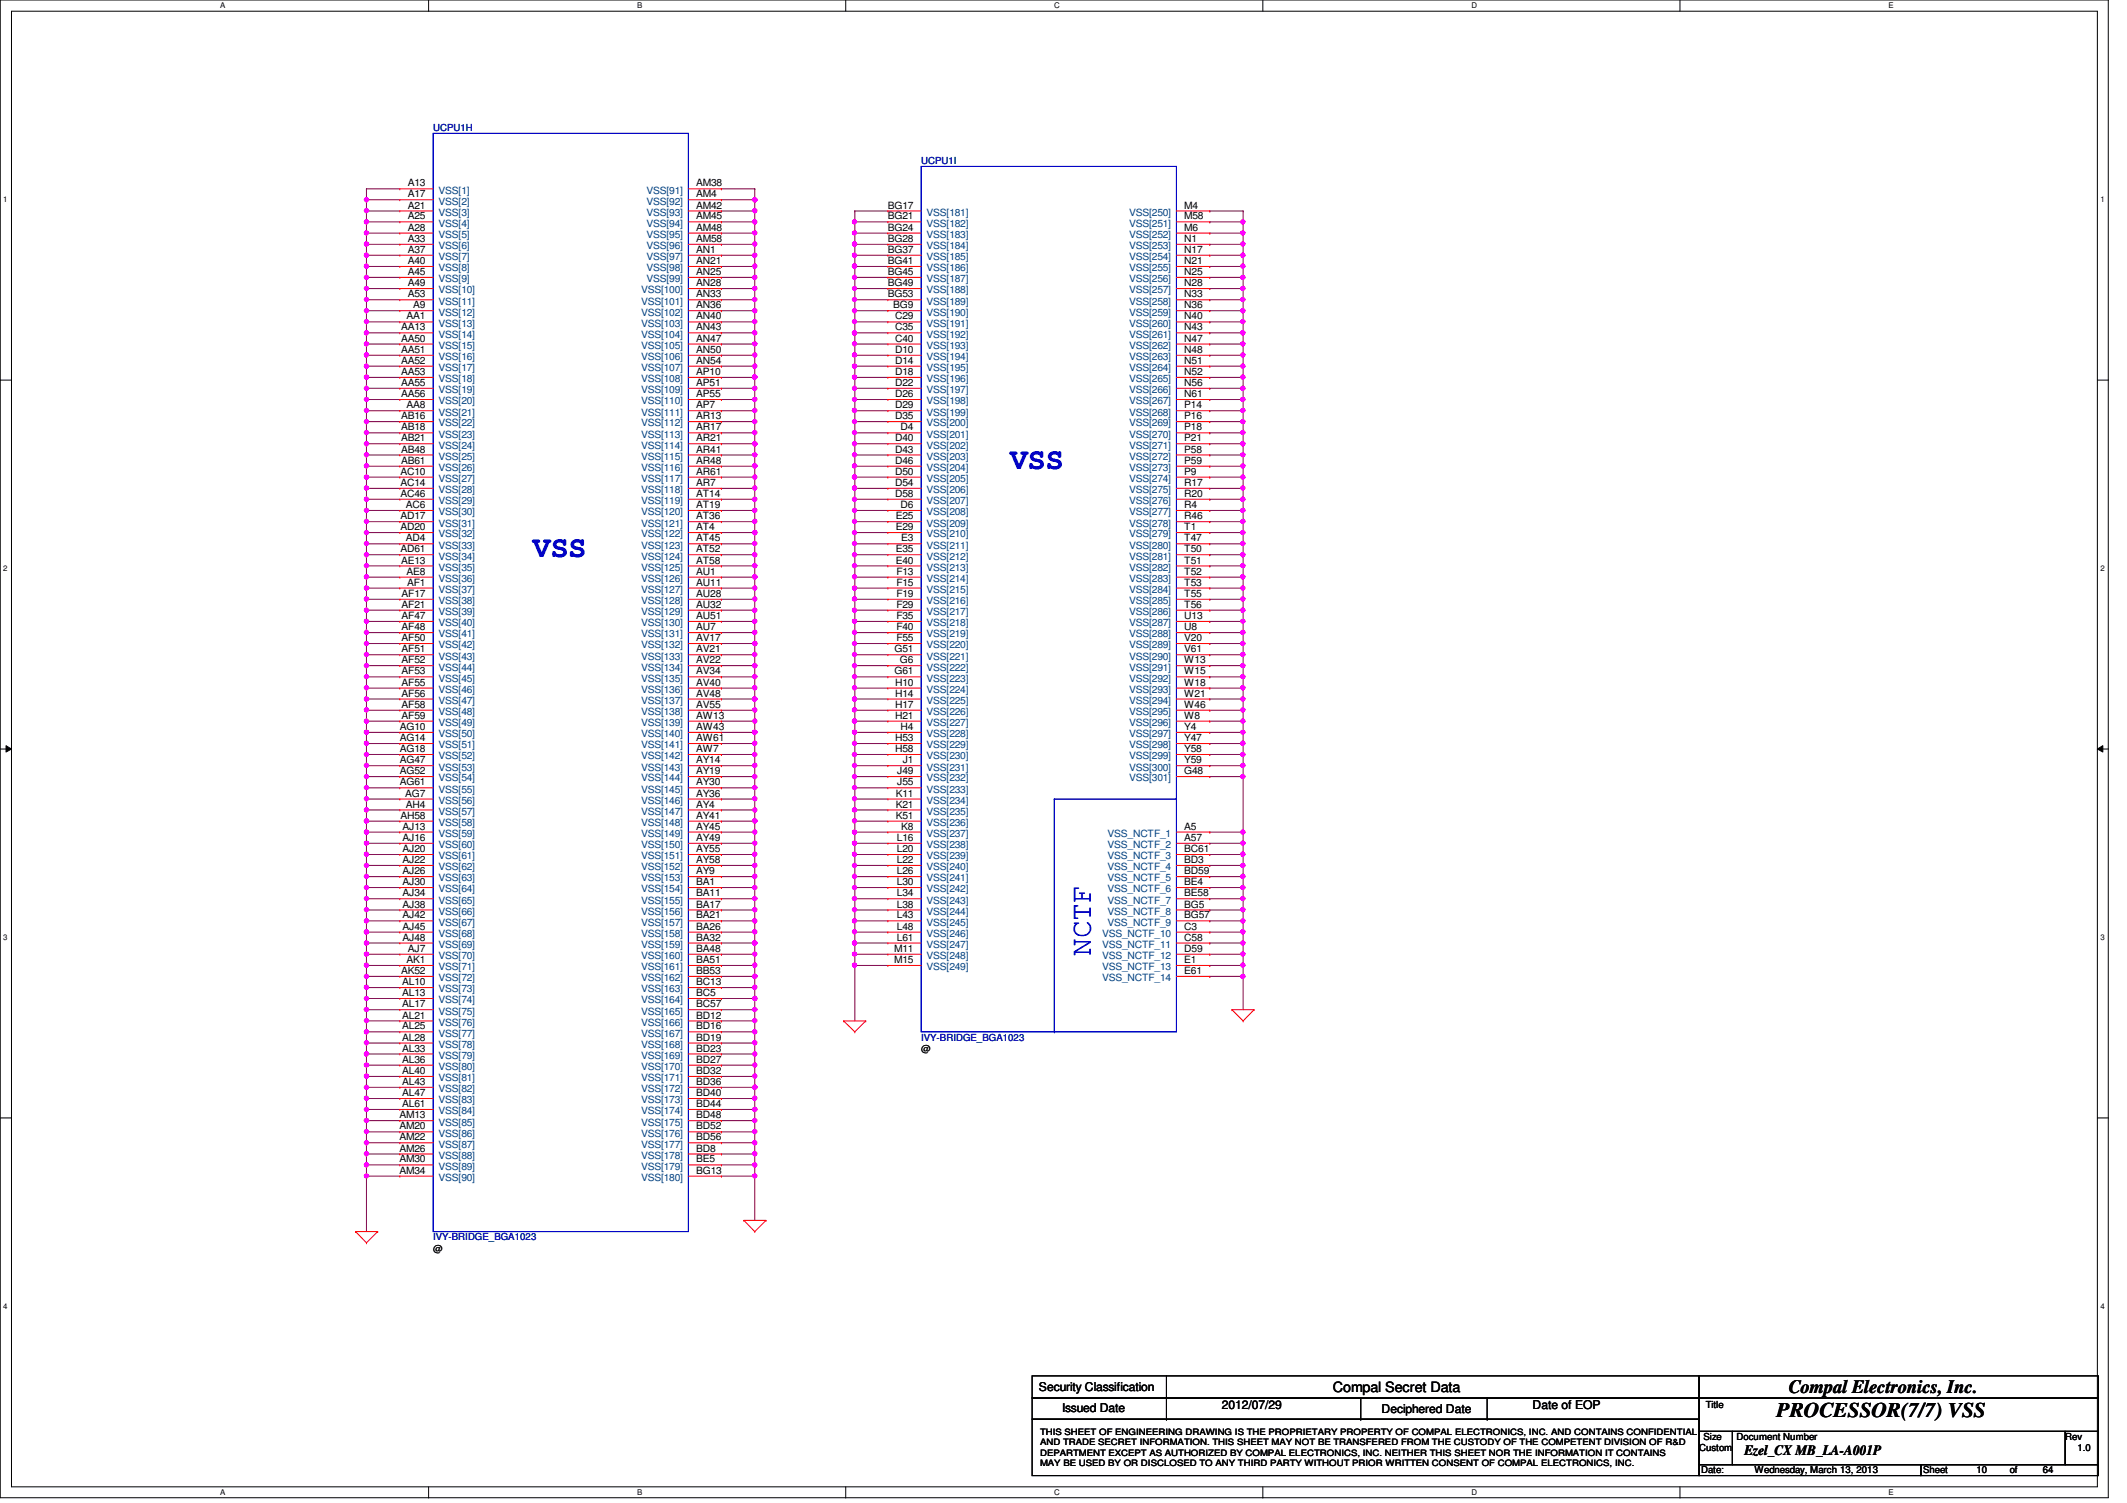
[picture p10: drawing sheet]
<svg xmlns="http://www.w3.org/2000/svg" width="297mm" height="210mm" viewBox="0 0 297 210" stroke-linecap="round" stroke-linejoin="round" font-family="sans-serif">
<defs><g id="words">
<g font-size="4.1" fill="#00f">
<text x="141.1" y="65.4">VSS</text>
<text x="74.4" y="77.9">VSS</text>
<text x="152.4" y="133.6" transform="rotate(-90 152.4 133.6)">NCTF</text>
</g>
<text font-size="2.9" x="248.1" y="197.9">PROCESSOR(7/7) VSS</text>
<text font-size="2.6" x="249.8" y="194.5">Compal Electronics, Inc.</text>
<g font-size="2">
<text x="186.1" y="194.4">Compal Secret Data</text>
<text x="243.6" y="203.2">Ezel_CX MB_LA-A001P</text>
</g>
<g font-size="1.7">
<text x="145.1" y="194.3">Security Classification</text>
<text x="148.3" y="197.2">Issued Date</text>
<text x="170.6" y="196.8">2012/07/29</text>
<text x="193" y="197.4">Deciphered Date</text>
<text x="214" y="196.8">Date of EOP</text>
</g>
<g font-size="1.4" fill="#000080">
<text x="60.5" y="18.3">UCPU1H</text>
<text x="128.6" y="22.9">UCPU1I</text>
<text x="128.6" y="145.3">IVY-BRIDGE_BGA1023</text>
<text x="60.5" y="173.2">IVY-BRIDGE_BGA1023</text>
</g>
<g font-size="1.4">
<text x="56.9" y="26">A13</text>
<text x="56.9" y="27.6">A17</text>
<text x="56.9" y="29.1">A21</text>
<text x="97.2" y="26">AM38</text>
<text x="97.2" y="27.6">AM4</text>
<text x="97.2" y="29.1">AM42</text>
<text x="124" y="29.1">BG17</text>
<text x="165.4" y="29.1">M4</text>
<text x="56.9" y="30.6">A25</text>
<text x="56.9" y="32.2">A28</text>
<text x="56.9" y="33.8">A33</text>
<text x="56.9" y="35.3">A37</text>
<text x="97.2" y="30.6">AM45</text>
<text x="97.2" y="32.2">AM48</text>
<text x="97.2" y="33.8">AM58</text>
<text x="97.2" y="35.3">AN1</text>
<text x="124" y="30.6">BG21</text>
<text x="124" y="32.2">BG24</text>
<text x="124" y="33.8">BG28</text>
<text x="124" y="35.3">BG37</text>
<text x="165.4" y="30.6">M58</text>
<text x="165.4" y="32.2">M6</text>
<text x="165.4" y="33.8">N1</text>
<text x="165.4" y="35.3">N17</text>
<text x="56.9" y="36.9">A40</text>
<text x="56.9" y="38.4">A45</text>
<text x="56.9" y="40">A49</text>
<text x="56.9" y="41.5">A53</text>
<text x="97.2" y="36.9">AN21</text>
<text x="97.2" y="38.4">AN25</text>
<text x="97.2" y="40">AN28</text>
<text x="97.2" y="41.5">AN33</text>
<text x="124" y="36.9">BG41</text>
<text x="124" y="38.4">BG45</text>
<text x="124" y="40">BG49</text>
<text x="124" y="41.5">BG53</text>
<text x="165.4" y="36.9">N21</text>
<text x="165.4" y="38.4">N25</text>
<text x="165.4" y="40">N28</text>
<text x="165.4" y="41.5">N33</text>
<text x="56" y="46.1">AA13</text>
<text x="56" y="47.7">AA50</text>
<text x="56.8" y="44.6">AA1</text>
<text x="57.7" y="43.1">A9</text>
<text x="97.2" y="43.1">AN36</text>
<text x="97.2" y="44.6">AN40</text>
<text x="97.2" y="46.1">AN43</text>
<text x="97.2" y="47.7">AN47</text>
<text x="124.8" y="43.1">BG9</text>
<text x="125" y="44.6">C29</text>
<text x="125" y="46.1">C35</text>
<text x="125" y="47.7">C40</text>
<text x="165.4" y="43.1">N36</text>
<text x="165.4" y="44.6">N40</text>
<text x="165.4" y="46.1">N43</text>
<text x="165.4" y="47.7">N47</text>
<text x="56" y="49.3">AA51</text>
<text x="56" y="50.8">AA52</text>
<text x="56" y="52.4">AA53</text>
<text x="56" y="53.9">AA55</text>
<text x="97.2" y="49.3">AN50</text>
<text x="97.2" y="50.8">AN54</text>
<text x="97.2" y="52.4">AP10</text>
<text x="97.2" y="53.9">AP51</text>
<text x="125" y="49.3">D10</text>
<text x="125" y="50.8">D14</text>
<text x="125" y="52.4">D18</text>
<text x="125" y="53.9">D22</text>
<text x="165.4" y="49.3">N48</text>
<text x="165.4" y="50.8">N51</text>
<text x="165.4" y="52.4">N52</text>
<text x="165.4" y="53.9">N56</text>
<text x="56" y="55.5">AA56</text>
<text x="56" y="58.5">AB16</text>
<text x="56.8" y="57">AA8</text>
<text x="97.2" y="55.5">AP55</text>
<text x="97.2" y="57">AP7</text>
<text x="97.2" y="58.5">AR13</text>
<text x="125" y="55.5">D26</text>
<text x="125" y="57">D29</text>
<text x="125" y="58.5">D35</text>
<text x="165.4" y="57">P14</text>
<text x="165.4" y="58.5">P16</text>
<text x="165.4" y="55.5">N61</text>
<text x="56" y="60.1">AB18</text>
<text x="56" y="61.6">AB21</text>
<text x="56" y="63.2">AB48</text>
<text x="56" y="64.8">AB61</text>
<text x="97.2" y="60.1">AR17</text>
<text x="97.2" y="61.6">AR21</text>
<text x="97.2" y="63.2">AR41</text>
<text x="97.2" y="64.8">AR48</text>
<text x="125" y="61.6">D40</text>
<text x="125" y="63.2">D43</text>
<text x="125" y="64.8">D46</text>
<text x="125.8" y="60.1">D4</text>
<text x="165.4" y="60.1">P18</text>
<text x="165.4" y="61.6">P21</text>
<text x="165.4" y="63.2">P58</text>
<text x="165.4" y="64.8">P59</text>
<text x="55.9" y="66.3">AC10</text>
<text x="55.9" y="67.9">AC14</text>
<text x="55.9" y="69.4">AC46</text>
<text x="56.7" y="71">AC6</text>
<text x="97.2" y="66.3">AR61</text>
<text x="97.2" y="67.9">AR7</text>
<text x="97.2" y="69.4">AT14</text>
<text x="97.2" y="71">AT19</text>
<text x="125" y="66.3">D50</text>
<text x="125" y="67.9">D54</text>
<text x="125" y="69.4">D58</text>
<text x="125.8" y="71">D6</text>
<text x="165.4" y="66.3">P9</text>
<text x="165.4" y="67.9">R17</text>
<text x="165.4" y="69.4">R20</text>
<text x="165.4" y="71">R4</text>
<text x="55.9" y="72.5">AD17</text>
<text x="55.9" y="74">AD20</text>
<text x="55.9" y="77.1">AD61</text>
<text x="56.7" y="75.6">AD4</text>
<text x="97.2" y="72.5">AT36</text>
<text x="97.2" y="74">AT4</text>
<text x="97.2" y="75.6">AT45</text>
<text x="97.2" y="77.1">AT52</text>
<text x="125.1" y="72.5">E25</text>
<text x="125.1" y="74">E29</text>
<text x="125.1" y="77.1">E35</text>
<text x="125.9" y="75.6">E3</text>
<text x="165.4" y="72.5">R46</text>
<text x="165.4" y="74">T1</text>
<text x="165.4" y="75.6">T47</text>
<text x="165.4" y="77.1">T50</text>
<text x="56" y="78.7">AE13</text>
<text x="56.1" y="83.4">AF17</text>
<text x="56.8" y="80.3">AE8</text>
<text x="56.9" y="81.8">AF1</text>
<text x="97.2" y="78.7">AT58</text>
<text x="97.2" y="80.3">AU1</text>
<text x="97.2" y="81.8">AU11</text>
<text x="97.2" y="83.4">AU28</text>
<text x="125.1" y="78.7">E40</text>
<text x="125.2" y="80.3">F13</text>
<text x="125.2" y="81.8">F15</text>
<text x="125.2" y="83.4">F19</text>
<text x="165.4" y="78.7">T51</text>
<text x="165.4" y="80.3">T52</text>
<text x="165.4" y="81.8">T53</text>
<text x="165.4" y="83.4">T55</text>
<text x="56.1" y="84.9">AF21</text>
<text x="56.1" y="86.4">AF47</text>
<text x="56.1" y="88">AF48</text>
<text x="56.1" y="89.5">AF50</text>
<text x="97.2" y="84.9">AU32</text>
<text x="97.2" y="86.4">AU51</text>
<text x="97.2" y="88">AU7</text>
<text x="97.2" y="89.5">AV17</text>
<text x="125.2" y="84.9">F29</text>
<text x="125.2" y="86.4">F35</text>
<text x="125.2" y="88">F40</text>
<text x="125.2" y="89.5">F55</text>
<text x="165.4" y="84.9">T56</text>
<text x="165.4" y="86.4">U13</text>
<text x="165.4" y="88">U8</text>
<text x="165.4" y="89.5">V20</text>
<text x="56.1" y="91.1">AF51</text>
<text x="56.1" y="92.6">AF52</text>
<text x="56.1" y="94.2">AF53</text>
<text x="56.1" y="95.8">AF55</text>
<text x="97.2" y="91.1">AV21</text>
<text x="97.2" y="92.6">AV22</text>
<text x="97.2" y="94.2">AV34</text>
<text x="97.2" y="95.8">AV40</text>
<text x="124.9" y="91.1">G51</text>
<text x="124.9" y="94.2">G61</text>
<text x="125" y="95.8">H10</text>
<text x="125.7" y="92.6">G6</text>
<text x="165.4" y="91.1">V61</text>
<text x="165.4" y="92.6">W13</text>
<text x="165.4" y="94.2">W15</text>
<text x="165.4" y="95.8">W18</text>
<text x="55.8" y="101.9">AG10</text>
<text x="56.1" y="97.3">AF56</text>
<text x="56.1" y="98.8">AF58</text>
<text x="56.1" y="100.4">AF59</text>
<text x="97.2" y="97.3">AV48</text>
<text x="97.2" y="98.8">AV55</text>
<text x="97.2" y="100.4">AW13</text>
<text x="97.2" y="101.9">AW43</text>
<text x="125" y="97.3">H14</text>
<text x="125" y="98.8">H17</text>
<text x="125" y="100.4">H21</text>
<text x="125.8" y="101.9">H4</text>
<text x="165.4" y="97.3">W21</text>
<text x="165.4" y="98.8">W46</text>
<text x="165.4" y="100.4">W8</text>
<text x="165.4" y="101.9">Y4</text>
<text x="55.8" y="103.5">AG14</text>
<text x="55.8" y="105">AG18</text>
<text x="55.8" y="106.6">AG47</text>
<text x="97.2" y="103.5">AW61</text>
<text x="97.2" y="105">AW7</text>
<text x="97.2" y="106.6">AY14</text>
<text x="125" y="103.5">H53</text>
<text x="125" y="105">H58</text>
<text x="126.1" y="106.6">J1</text>
<text x="165.4" y="103.5">Y47</text>
<text x="165.4" y="105">Y58</text>
<text x="165.4" y="106.6">Y59</text>
<text x="55.8" y="108.1">AG52</text>
<text x="55.8" y="109.7">AG61</text>
<text x="56.6" y="111.3">AG7</text>
<text x="56.7" y="112.8">AH4</text>
<text x="97.2" y="108.1">AY19</text>
<text x="97.2" y="109.7">AY30</text>
<text x="97.2" y="111.3">AY36</text>
<text x="97.2" y="112.8">AY4</text>
<text x="125.1" y="111.3">K11</text>
<text x="125.1" y="112.8">K21</text>
<text x="125.3" y="108.1">J49</text>
<text x="125.3" y="109.7">J55</text>
<text x="165.4" y="108.1">G48</text>
<text x="55.9" y="114.3">AH58</text>
<text x="56.2" y="115.9">AJ13</text>
<text x="56.2" y="117.4">AJ16</text>
<text x="56.2" y="119">AJ20</text>
<text x="97.2" y="114.3">AY41</text>
<text x="97.2" y="115.9">AY45</text>
<text x="97.2" y="117.4">AY49</text>
<text x="97.2" y="119">AY55</text>
<text x="125.1" y="114.3">K51</text>
<text x="125.3" y="117.4">L16</text>
<text x="125.3" y="119">L20</text>
<text x="125.9" y="115.9">K8</text>
<text x="165.4" y="115.9">A5</text>
<text x="165.4" y="117.4">A57</text>
<text x="165.4" y="119">BC61</text>
<text x="56.2" y="120.5">AJ22</text>
<text x="56.2" y="122.1">AJ26</text>
<text x="56.2" y="123.6">AJ30</text>
<text x="56.2" y="125.2">AJ34</text>
<text x="97.2" y="120.5">AY58</text>
<text x="97.2" y="122.1">AY9</text>
<text x="97.2" y="123.6">BA1</text>
<text x="97.2" y="125.2">BA11</text>
<text x="125.3" y="120.5">L22</text>
<text x="125.3" y="122.1">L26</text>
<text x="125.3" y="123.6">L30</text>
<text x="125.3" y="125.2">L34</text>
<text x="165.4" y="120.5">BD3</text>
<text x="165.4" y="122.1">BD59</text>
<text x="165.4" y="123.6">BE4</text>
<text x="165.4" y="125.2">BE58</text>
<text x="56.2" y="126.7">AJ38</text>
<text x="56.2" y="128.3">AJ42</text>
<text x="56.2" y="129.8">AJ45</text>
<text x="56.2" y="131.4">AJ48</text>
<text x="97.2" y="126.7">BA17</text>
<text x="97.2" y="128.3">BA21</text>
<text x="97.2" y="129.8">BA26</text>
<text x="97.2" y="131.4">BA32</text>
<text x="125.3" y="126.7">L38</text>
<text x="125.3" y="128.3">L43</text>
<text x="125.3" y="129.8">L48</text>
<text x="125.3" y="131.4">L61</text>
<text x="165.4" y="126.7">BG5</text>
<text x="165.4" y="128.3">BG57</text>
<text x="165.4" y="129.8">C3</text>
<text x="165.4" y="131.4">C58</text>
<text x="56" y="136">AK52</text>
<text x="56.2" y="137.6">AL10</text>
<text x="56.8" y="134.5">AK1</text>
<text x="57" y="132.9">AJ7</text>
<text x="97.2" y="132.9">BA48</text>
<text x="97.2" y="134.5">BA51</text>
<text x="97.2" y="136">BB53</text>
<text x="97.2" y="137.6">BC13</text>
<text x="124.9" y="132.9">M11</text>
<text x="124.9" y="134.5">M15</text>
<text x="165.4" y="132.9">D59</text>
<text x="165.4" y="134.5">E1</text>
<text x="165.4" y="136">E61</text>
<text x="56.2" y="139.1">AL13</text>
<text x="56.2" y="140.7">AL17</text>
<text x="56.2" y="142.2">AL21</text>
<text x="56.2" y="143.8">AL25</text>
<text x="97.2" y="139.1">BC5</text>
<text x="97.2" y="140.7">BC57</text>
<text x="97.2" y="142.2">BD12</text>
<text x="97.2" y="143.8">BD16</text>
<text x="56.2" y="145.3">AL28</text>
<text x="56.2" y="146.9">AL33</text>
<text x="56.2" y="148.4">AL36</text>
<text x="56.2" y="150">AL40</text>
<text x="97.2" y="145.3">BD19</text>
<text x="97.2" y="146.9">BD23</text>
<text x="97.2" y="148.4">BD27</text>
<text x="97.2" y="150">BD32</text>
<text x="128.6" y="146.9">@</text>
<text x="56.2" y="151.5">AL43</text>
<text x="56.2" y="153.1">AL47</text>
<text x="56.2" y="154.6">AL61</text>
<text x="97.2" y="151.5">BD36</text>
<text x="97.2" y="153.1">BD40</text>
<text x="97.2" y="154.6">BD44</text>
<text x="55.8" y="156.2">AM13</text>
<text x="55.8" y="157.7">AM20</text>
<text x="55.8" y="159.3">AM22</text>
<text x="55.8" y="160.8">AM26</text>
<text x="97.2" y="156.2">BD48</text>
<text x="97.2" y="157.7">BD52</text>
<text x="97.2" y="159.3">BD56</text>
<text x="97.2" y="160.8">BD8</text>
<text x="55.8" y="162.3">AM30</text>
<text x="55.8" y="163.9">AM34</text>
<text x="97.2" y="162.3">BE5</text>
<text x="97.2" y="163.9">BG13</text>
<text x="60.5" y="174.8">@</text>
<text x="238.2" y="196.6">Title</text>
<text x="237.3" y="202.6">Custom</text>
<text x="237.9" y="201.1">Size</text>
<text x="242.5" y="201.1">Document Number</text>
<text x="288.4" y="201.1">Rev</text>
<text x="290.1" y="202.6">1.0</text>
<text x="237.6" y="205.8">Date:</text>
<text x="245" y="205.8">Wednesday, March 13, 2013</text>
<text x="268.6" y="205.8">Sheet</text>
<text x="276" y="205.8">10</text>
<text x="280.7" y="205.8">of</text>
<text x="285.3" y="205.8">64</text>
</g>
<g font-size="1.4" fill="#004080">
<text x="61.3" y="27.1">VSS[1]</text>
<text x="61.3" y="28.6">VSS[2]</text>
<text x="90.3" y="27.1">VSS[91]</text>
<text x="90.3" y="28.6">VSS[92]</text>
<text x="61.3" y="30.1">VSS[3]</text>
<text x="61.3" y="31.7">VSS[4]</text>
<text x="61.3" y="33.2">VSS[5]</text>
<text x="61.3" y="34.8">VSS[6]</text>
<text x="90.3" y="30.1">VSS[93]</text>
<text x="90.3" y="31.7">VSS[94]</text>
<text x="90.3" y="33.2">VSS[95]</text>
<text x="90.3" y="34.8">VSS[96]</text>
<text x="129.4" y="30.1">VSS[181]</text>
<text x="129.4" y="31.7">VSS[182]</text>
<text x="129.4" y="33.2">VSS[183]</text>
<text x="129.4" y="34.8">VSS[184]</text>
<text x="157.7" y="30.1">VSS[250]</text>
<text x="157.7" y="31.7">VSS[251]</text>
<text x="157.7" y="33.2">VSS[252]</text>
<text x="157.7" y="34.8">VSS[253]</text>
<text x="61.3" y="36.3">VSS[7]</text>
<text x="61.3" y="37.9">VSS[8]</text>
<text x="61.3" y="39.4">VSS[9]</text>
<text x="61.3" y="41">VSS[10]</text>
<text x="89.5" y="41">VSS[100]</text>
<text x="90.3" y="36.3">VSS[97]</text>
<text x="90.3" y="37.9">VSS[98]</text>
<text x="90.3" y="39.4">VSS[99]</text>
<text x="129.4" y="36.3">VSS[185]</text>
<text x="129.4" y="37.9">VSS[186]</text>
<text x="129.4" y="39.4">VSS[187]</text>
<text x="129.4" y="41">VSS[188]</text>
<text x="157.7" y="36.3">VSS[254]</text>
<text x="157.7" y="37.9">VSS[255]</text>
<text x="157.7" y="39.4">VSS[256]</text>
<text x="157.7" y="41">VSS[257]</text>
<text x="61.3" y="42.5">VSS[11]</text>
<text x="61.3" y="44.1">VSS[12]</text>
<text x="61.3" y="45.6">VSS[13]</text>
<text x="61.3" y="47.2">VSS[14]</text>
<text x="89.5" y="42.5">VSS[101]</text>
<text x="89.5" y="44.1">VSS[102]</text>
<text x="89.5" y="45.6">VSS[103]</text>
<text x="89.5" y="47.2">VSS[104]</text>
<text x="129.4" y="42.5">VSS[189]</text>
<text x="129.4" y="44.1">VSS[190]</text>
<text x="129.4" y="45.6">VSS[191]</text>
<text x="129.4" y="47.2">VSS[192]</text>
<text x="157.7" y="42.5">VSS[258]</text>
<text x="157.7" y="44.1">VSS[259]</text>
<text x="157.7" y="45.6">VSS[260]</text>
<text x="157.7" y="47.2">VSS[261]</text>
<text x="61.3" y="48.7">VSS[15]</text>
<text x="61.3" y="50.3">VSS[16]</text>
<text x="61.3" y="51.8">VSS[17]</text>
<text x="61.3" y="53.4">VSS[18]</text>
<text x="89.5" y="48.7">VSS[105]</text>
<text x="89.5" y="50.3">VSS[106]</text>
<text x="89.5" y="51.8">VSS[107]</text>
<text x="89.5" y="53.4">VSS[108]</text>
<text x="129.4" y="48.7">VSS[193]</text>
<text x="129.4" y="50.3">VSS[194]</text>
<text x="129.4" y="51.8">VSS[195]</text>
<text x="129.4" y="53.4">VSS[196]</text>
<text x="157.7" y="48.7">VSS[262]</text>
<text x="157.7" y="50.3">VSS[263]</text>
<text x="157.7" y="51.8">VSS[264]</text>
<text x="157.7" y="53.4">VSS[265]</text>
<text x="61.3" y="54.9">VSS[19]</text>
<text x="61.3" y="56.5">VSS[20]</text>
<text x="61.3" y="58">VSS[21]</text>
<text x="61.3" y="59.6">VSS[22]</text>
<text x="89.5" y="54.9">VSS[109]</text>
<text x="89.5" y="56.5">VSS[110]</text>
<text x="89.5" y="58">VSS[111]</text>
<text x="89.5" y="59.6">VSS[112]</text>
<text x="129.4" y="54.9">VSS[197]</text>
<text x="129.4" y="56.5">VSS[198]</text>
<text x="129.4" y="58">VSS[199]</text>
<text x="129.4" y="59.6">VSS[200]</text>
<text x="157.7" y="58">VSS[268]</text>
<text x="157.7" y="59.6">VSS[269]</text>
<text x="157.7" y="54.9">VSS[266]</text>
<text x="157.7" y="56.5">VSS[267]</text>
<text x="61.3" y="61.1">VSS[23]</text>
<text x="61.3" y="62.7">VSS[24]</text>
<text x="61.3" y="64.2">VSS[25]</text>
<text x="61.3" y="65.8">VSS[26]</text>
<text x="89.5" y="61.1">VSS[113]</text>
<text x="89.5" y="62.7">VSS[114]</text>
<text x="89.5" y="64.2">VSS[115]</text>
<text x="89.5" y="65.8">VSS[116]</text>
<text x="129.4" y="61.1">VSS[201]</text>
<text x="129.4" y="62.7">VSS[202]</text>
<text x="129.4" y="64.2">VSS[203]</text>
<text x="129.4" y="65.8">VSS[204]</text>
<text x="157.7" y="61.1">VSS[270]</text>
<text x="157.7" y="62.7">VSS[271]</text>
<text x="157.7" y="64.2">VSS[272]</text>
<text x="157.7" y="65.8">VSS[273]</text>
<text x="61.3" y="67.3">VSS[27]</text>
<text x="61.3" y="68.9">VSS[28]</text>
<text x="61.3" y="70.4">VSS[29]</text>
<text x="61.3" y="72">VSS[30]</text>
<text x="89.5" y="67.3">VSS[117]</text>
<text x="89.5" y="68.9">VSS[118]</text>
<text x="89.5" y="70.4">VSS[119]</text>
<text x="89.5" y="72">VSS[120]</text>
<text x="129.4" y="67.3">VSS[205]</text>
<text x="129.4" y="68.9">VSS[206]</text>
<text x="129.4" y="70.4">VSS[207]</text>
<text x="129.4" y="72">VSS[208]</text>
<text x="157.7" y="67.3">VSS[274]</text>
<text x="157.7" y="68.9">VSS[275]</text>
<text x="157.7" y="70.4">VSS[276]</text>
<text x="157.7" y="72">VSS[277]</text>
<text x="61.3" y="73.5">VSS[31]</text>
<text x="61.3" y="75.1">VSS[32]</text>
<text x="61.3" y="76.6">VSS[33]</text>
<text x="89.5" y="73.5">VSS[121]</text>
<text x="89.5" y="75.1">VSS[122]</text>
<text x="89.5" y="76.6">VSS[123]</text>
<text x="129.4" y="73.5">VSS[209]</text>
<text x="129.4" y="75.1">VSS[210]</text>
<text x="129.4" y="76.6">VSS[211]</text>
<text x="157.7" y="73.5">VSS[278]</text>
<text x="157.7" y="75.1">VSS[279]</text>
<text x="157.7" y="76.6">VSS[280]</text>
<text x="61.3" y="78.1">VSS[34]</text>
<text x="61.3" y="79.7">VSS[35]</text>
<text x="61.3" y="81.3">VSS[36]</text>
<text x="61.3" y="82.8">VSS[37]</text>
<text x="89.5" y="78.1">VSS[124]</text>
<text x="89.5" y="79.7">VSS[125]</text>
<text x="89.5" y="81.3">VSS[126]</text>
<text x="89.5" y="82.8">VSS[127]</text>
<text x="129.4" y="78.1">VSS[212]</text>
<text x="129.4" y="79.7">VSS[213]</text>
<text x="129.4" y="81.3">VSS[214]</text>
<text x="129.4" y="82.8">VSS[215]</text>
<text x="157.7" y="78.1">VSS[281]</text>
<text x="157.7" y="79.7">VSS[282]</text>
<text x="157.7" y="81.3">VSS[283]</text>
<text x="157.7" y="82.8">VSS[284]</text>
<text x="61.3" y="84.4">VSS[38]</text>
<text x="61.3" y="85.9">VSS[39]</text>
<text x="61.3" y="87.5">VSS[40]</text>
<text x="61.3" y="89">VSS[41]</text>
<text x="89.5" y="84.4">VSS[128]</text>
<text x="89.5" y="85.9">VSS[129]</text>
<text x="89.5" y="87.5">VSS[130]</text>
<text x="89.5" y="89">VSS[131]</text>
<text x="129.4" y="84.4">VSS[216]</text>
<text x="129.4" y="85.9">VSS[217]</text>
<text x="129.4" y="87.5">VSS[218]</text>
<text x="129.4" y="89">VSS[219]</text>
<text x="157.7" y="84.4">VSS[285]</text>
<text x="157.7" y="85.9">VSS[286]</text>
<text x="157.7" y="87.5">VSS[287]</text>
<text x="157.7" y="89">VSS[288]</text>
<text x="61.3" y="90.6">VSS[42]</text>
<text x="61.3" y="92.1">VSS[43]</text>
<text x="61.3" y="93.6">VSS[44]</text>
<text x="61.3" y="95.2">VSS[45]</text>
<text x="89.5" y="90.6">VSS[132]</text>
<text x="89.5" y="92.1">VSS[133]</text>
<text x="89.5" y="93.6">VSS[134]</text>
<text x="89.5" y="95.2">VSS[135]</text>
<text x="129.4" y="90.6">VSS[220]</text>
<text x="129.4" y="92.1">VSS[221]</text>
<text x="129.4" y="93.6">VSS[222]</text>
<text x="129.4" y="95.2">VSS[223]</text>
<text x="157.7" y="90.6">VSS[289]</text>
<text x="157.7" y="92.1">VSS[290]</text>
<text x="157.7" y="93.6">VSS[291]</text>
<text x="157.7" y="95.2">VSS[292]</text>
<text x="61.3" y="96.8">VSS[46]</text>
<text x="61.3" y="98.3">VSS[47]</text>
<text x="61.3" y="99.9">VSS[48]</text>
<text x="61.3" y="101.4">VSS[49]</text>
<text x="89.5" y="96.8">VSS[136]</text>
<text x="89.5" y="98.3">VSS[137]</text>
<text x="89.5" y="99.9">VSS[138]</text>
<text x="89.5" y="101.4">VSS[139]</text>
<text x="129.4" y="96.8">VSS[224]</text>
<text x="129.4" y="98.3">VSS[225]</text>
<text x="129.4" y="99.9">VSS[226]</text>
<text x="129.4" y="101.4">VSS[227]</text>
<text x="157.7" y="96.8">VSS[293]</text>
<text x="157.7" y="98.3">VSS[294]</text>
<text x="157.7" y="99.9">VSS[295]</text>
<text x="157.7" y="101.4">VSS[296]</text>
<text x="61.3" y="103">VSS[50]</text>
<text x="61.3" y="104.5">VSS[51]</text>
<text x="61.3" y="106">VSS[52]</text>
<text x="61.3" y="107.6">VSS[53]</text>
<text x="89.5" y="103">VSS[140]</text>
<text x="89.5" y="104.5">VSS[141]</text>
<text x="89.5" y="106">VSS[142]</text>
<text x="89.5" y="107.6">VSS[143]</text>
<text x="129.4" y="103">VSS[228]</text>
<text x="129.4" y="104.5">VSS[229]</text>
<text x="129.4" y="106">VSS[230]</text>
<text x="129.4" y="107.6">VSS[231]</text>
<text x="157.7" y="103">VSS[297]</text>
<text x="157.7" y="104.5">VSS[298]</text>
<text x="157.7" y="106">VSS[299]</text>
<text x="157.7" y="107.6">VSS[300]</text>
<text x="61.3" y="109.1">VSS[54]</text>
<text x="61.3" y="110.7">VSS[55]</text>
<text x="61.3" y="112.3">VSS[56]</text>
<text x="61.3" y="113.8">VSS[57]</text>
<text x="89.5" y="109.1">VSS[144]</text>
<text x="89.5" y="110.7">VSS[145]</text>
<text x="89.5" y="112.3">VSS[146]</text>
<text x="89.5" y="113.8">VSS[147]</text>
<text x="129.4" y="109.1">VSS[232]</text>
<text x="129.4" y="110.7">VSS[233]</text>
<text x="129.4" y="112.3">VSS[234]</text>
<text x="129.4" y="113.8">VSS[235]</text>
<text x="157.7" y="109.1">VSS[301]</text>
<text x="61.3" y="115.4">VSS[58]</text>
<text x="61.3" y="116.9">VSS[59]</text>
<text x="61.3" y="118.4">VSS[60]</text>
<text x="89.5" y="115.4">VSS[148]</text>
<text x="89.5" y="116.9">VSS[149]</text>
<text x="89.5" y="118.4">VSS[150]</text>
<text x="129.4" y="115.4">VSS[236]</text>
<text x="129.4" y="116.9">VSS[237]</text>
<text x="129.4" y="118.4">VSS[238]</text>
<text x="154.7" y="116.9">VSS_NCTF_1</text>
<text x="154.7" y="118.4">VSS_NCTF_2</text>
<text x="61.3" y="120">VSS[61]</text>
<text x="61.3" y="121.5">VSS[62]</text>
<text x="61.3" y="123.1">VSS[63]</text>
<text x="61.3" y="124.6">VSS[64]</text>
<text x="89.5" y="120">VSS[151]</text>
<text x="89.5" y="121.5">VSS[152]</text>
<text x="89.5" y="123.1">VSS[153]</text>
<text x="89.5" y="124.6">VSS[154]</text>
<text x="129.4" y="120">VSS[239]</text>
<text x="129.4" y="121.5">VSS[240]</text>
<text x="129.4" y="123.1">VSS[241]</text>
<text x="129.4" y="124.6">VSS[242]</text>
<text x="154.7" y="120">VSS_NCTF_3</text>
<text x="154.7" y="121.5">VSS_NCTF_4</text>
<text x="154.7" y="123.1">VSS_NCTF_5</text>
<text x="154.7" y="124.6">VSS_NCTF_6</text>
<text x="61.3" y="126.2">VSS[65]</text>
<text x="61.3" y="127.8">VSS[66]</text>
<text x="61.3" y="129.3">VSS[67]</text>
<text x="61.3" y="130.9">VSS[68]</text>
<text x="89.5" y="126.2">VSS[155]</text>
<text x="89.5" y="127.8">VSS[156]</text>
<text x="89.5" y="129.3">VSS[157]</text>
<text x="89.5" y="130.9">VSS[158]</text>
<text x="129.4" y="126.2">VSS[243]</text>
<text x="129.4" y="127.8">VSS[244]</text>
<text x="129.4" y="129.3">VSS[245]</text>
<text x="129.4" y="130.9">VSS[246]</text>
<text x="153.9" y="130.9">VSS_NCTF_10</text>
<text x="154.7" y="126.2">VSS_NCTF_7</text>
<text x="154.7" y="127.8">VSS_NCTF_8</text>
<text x="154.7" y="129.3">VSS_NCTF_9</text>
<text x="61.3" y="132.4">VSS[69]</text>
<text x="61.3" y="133.9">VSS[70]</text>
<text x="61.3" y="135.5">VSS[71]</text>
<text x="61.3" y="137">VSS[72]</text>
<text x="89.5" y="132.4">VSS[159]</text>
<text x="89.5" y="133.9">VSS[160]</text>
<text x="89.5" y="135.5">VSS[161]</text>
<text x="89.5" y="137">VSS[162]</text>
<text x="129.4" y="132.4">VSS[247]</text>
<text x="129.4" y="133.9">VSS[248]</text>
<text x="129.4" y="135.5">VSS[249]</text>
<text x="153.9" y="132.4">VSS_NCTF_11</text>
<text x="153.9" y="133.9">VSS_NCTF_12</text>
<text x="153.9" y="135.5">VSS_NCTF_13</text>
<text x="153.9" y="137">VSS_NCTF_14</text>
<text x="61.3" y="138.6">VSS[73]</text>
<text x="61.3" y="140.1">VSS[74]</text>
<text x="61.3" y="141.7">VSS[75]</text>
<text x="61.3" y="143.3">VSS[76]</text>
<text x="89.5" y="138.6">VSS[163]</text>
<text x="89.5" y="140.1">VSS[164]</text>
<text x="89.5" y="141.7">VSS[165]</text>
<text x="89.5" y="143.3">VSS[166]</text>
<text x="61.3" y="144.8">VSS[77]</text>
<text x="61.3" y="146.3">VSS[78]</text>
<text x="61.3" y="147.9">VSS[79]</text>
<text x="61.3" y="149.4">VSS[80]</text>
<text x="89.5" y="144.8">VSS[167]</text>
<text x="89.5" y="146.3">VSS[168]</text>
<text x="89.5" y="147.9">VSS[169]</text>
<text x="89.5" y="149.4">VSS[170]</text>
<text x="61.3" y="151">VSS[81]</text>
<text x="61.3" y="152.5">VSS[82]</text>
<text x="61.3" y="154.1">VSS[83]</text>
<text x="61.3" y="155.6">VSS[84]</text>
<text x="89.5" y="151">VSS[171]</text>
<text x="89.5" y="152.5">VSS[172]</text>
<text x="89.5" y="154.1">VSS[173]</text>
<text x="89.5" y="155.6">VSS[174]</text>
<text x="61.3" y="157.2">VSS[85]</text>
<text x="61.3" y="158.7">VSS[86]</text>
<text x="61.3" y="160.3">VSS[87]</text>
<text x="61.3" y="161.8">VSS[88]</text>
<text x="89.5" y="157.2">VSS[175]</text>
<text x="89.5" y="158.7">VSS[176]</text>
<text x="89.5" y="160.3">VSS[177]</text>
<text x="89.5" y="161.8">VSS[178]</text>
<text x="61.3" y="163.4">VSS[89]</text>
<text x="61.3" y="164.9">VSS[90]</text>
<text x="89.5" y="163.4">VSS[179]</text>
<text x="89.5" y="164.9">VSS[180]</text>
</g>
<g font-size="1.2">
<text x="145.2" y="203.3">DEPARTMENT EXCEPT AS AUTHORIZED BY COMPAL ELECTRONICS, INC. NEITHER THIS SHEET NOR THE INFORMATION IT CONTAINS</text>
<text x="145.2" y="201.8">AND TRADE SECRET INFORMATION. THIS SHEET MAY NOT BE TRANSFERED FROM THE CUSTODY OF THE COMPETENT DIVISION OF R&amp;D</text>
<text x="145.2" y="200.4">THIS SHEET OF ENGINEERING DRAWING IS THE PROPRIETARY PROPERTY OF COMPAL ELECTRONICS, INC. AND CONTAINS CONFIDENTIAL</text>
<text x="145.2" y="204.7">MAY BE USED BY OR DISCLOSED TO ANY THIRD PARTY WITHOUT PRIOR WRITTEN CONSENT OF COMPAL ELECTRONICS, INC.</text>
</g>
<g font-size="1.1">
<text x="30.7" y="1.2">A</text>
<text x="89" y="1.2">B</text>
<text x="147.2" y="1.2">C</text>
<text x="205.5" y="1.2">D</text>
<text x="263.7" y="1.2">E</text>
<text x=".5" y="28.3">1</text>
<text x="293.3" y="28.3">1</text>
<text x=".5" y="79.8">2</text>
<text x="293.3" y="79.8">2</text>
<text x=".5" y="131.3">3</text>
<text x="293.3" y="131.3">3</text>
<text x=".5" y="182.8">4</text>
<text x="293.3" y="182.8">4</text>
<text x="30.7" y="208.8">A</text>
<text x="89" y="208.8">B</text>
<text x="147.2" y="208.8">C</text>
<text x="205.5" y="208.8">D</text>
<text x="263.7" y="208.8">E</text>
</g>
</g></defs>
<path d="M0 0h294.4v209.2h-294.4zM1.6 1.6h291.3v206h-291.3z" fill="none" stroke="#000" stroke-width=".14"/>
<g fill="#fff">
<path d="M30.7 .2h.7v1.2h-.7z"/>
<path d="M30.7 207.9h.7v1.1h-.7z"/>
</g>
<path d="M59.9 0v1.6M59.9 207.6v1.6" fill="none" stroke="#000" stroke-width=".14"/>
<g fill="#fff">
<path d="M89 .2h.7v1.2h-.7z"/>
<path d="M89 207.9h.7v1.1h-.7z"/>
</g>
<path d="M118.1 0v1.6M118.1 207.6v1.6" fill="none" stroke="#000" stroke-width=".14"/>
<g fill="#fff">
<path d="M147.2 .2h.8v1.2h-.8z"/>
<path d="M147.2 207.9h.8v1.1h-.8z"/>
</g>
<path d="M176.4 0v1.6M176.4 207.6v1.6" fill="none" stroke="#000" stroke-width=".14"/>
<g fill="#fff">
<path d="M205.5 .2h.7v1.2h-.7z"/>
<path d="M205.5 207.9h.7v1.1h-.7z"/>
</g>
<path d="M234.6 0v1.6M234.6 207.6v1.6" fill="none" stroke="#000" stroke-width=".14"/>
<g fill="#fff">
<path d="M263.7 .2h.8v1.2h-.8z"/>
<path d="M263.7 207.9h.8v1.1h-.8z"/>
<path d="M.5 27.3h.6v1.2h-.6z"/>
<path d="M293.3 27.3h.6v1.2h-.6z"/>
<path d="M.5 78.8h.6v1.2h-.6z"/>
<path d="M293.3 78.8h.6v1.2h-.6z"/>
</g>
<path d="M0 53.1h1.6M292.9 53.1h1.6" fill="none" stroke="#000" stroke-width=".14"/>
<g fill="#fff">
<path d="M.5 130.3h.6v1.2h-.6z"/>
<path d="M293.3 130.3h.6v1.2h-.6z"/>
</g>
<path d="M0 104.6h1.6M.8 104.1l.8 .5-.8 .4zM292.9 104.6l.8-.5v.9zM292.9 104.6h1.6" fill="none" stroke="#000" stroke-width=".14"/>
<path d="M.8 104.1l.8 .5-.8 .4zM292.9 104.6l.8-.5v.9z" fill="#000"/>
<g fill="#fff">
<path d="M.5 181.9h.6v1.1h-.6z"/>
<path d="M293.3 181.9h.6v1.1h-.6z"/>
</g>
<path d="M0 156.1h1.6M292.9 156.1h1.6" fill="none" stroke="#000" stroke-width=".14"/>
<path d="M51.2 31h.1M51.2 31v1.6" fill="none" stroke="#800040" stroke-width=".14"/>
<circle cx="51.2" cy="31" r=".3" fill="#f0f"/>
<circle cx="51.2" cy="31" r=".3" fill="none" stroke="#f0f" stroke-width=".14"/>
<path d="M51.2 32.6h.1M51.2 32.6v1.5M51.2 105.4h.1M51.2 105.4h4.6" fill="none" stroke="#800040" stroke-width=".14"/>
<circle cx="51.2" cy="32.5" r=".29" fill="#f0f"/>
<circle cx="51.2" cy="32.5" r=".29" fill="none" stroke="#f0f" stroke-width=".14"/>
<path d="M51.2 71.3h.1M51.2 71.3v1.6" fill="none" stroke="#800040" stroke-width=".14"/>
<circle cx="51.2" cy="71.3" r=".29" fill="#f0f"/>
<circle cx="51.2" cy="71.3" r=".29" fill="none" stroke="#f0f" stroke-width=".14"/>
<path d="M51.2 103.8h.1M51.2 103.8v1.6" fill="none" stroke="#800040" stroke-width=".14"/>
<circle cx="51.2" cy="103.8" r=".3" fill="#f0f"/>
<circle cx="51.2" cy="103.8" r=".3" fill="none" stroke="#f0f" stroke-width=".14"/>
<path d="M168.9 108.5h.1M173.6 106.9h.1M173.6 106.9v1.6h-4.7" fill="none" stroke="#800040" stroke-width=".14"/>
<circle cx="173.6" cy="106.9" r=".3" fill="#f0f"/>
<circle cx="173.6" cy="106.9" r=".3" fill="none" stroke="#f0f" stroke-width=".14"/>
<path d="M51.2 72.9h.1M51.2 72.9v1.5" fill="none" stroke="#800040" stroke-width=".14"/>
<circle cx="51.2" cy="72.8" r=".3" fill="#f0f"/>
<circle cx="51.2" cy="72.8" r=".3" fill="none" stroke="#f0f" stroke-width=".14"/>
<path d="M51.2 34.1h.1M51.2 34.1v1.5" fill="none" stroke="#800040" stroke-width=".14"/>
<circle cx="51.2" cy="34.1" r=".3" fill="#f0f"/>
<circle cx="51.2" cy="34.1" r=".3" fill="none" stroke="#f0f" stroke-width=".14"/>
<path d="M51.2 106.9h.1M51.2 106.9h4.6M173.6 125.5h.1M173.6 125.5v1.6" fill="none" stroke="#800040" stroke-width=".14"/>
<circle cx="173.6" cy="125.5" r=".29" fill="#f0f"/>
<circle cx="173.6" cy="125.5" r=".29" fill="none" stroke="#f0f" stroke-width=".14"/>
<path d="M168.9 124h.1M168.9 127.1h.1M168.9 124h4.7M168.9 127.1h4.7" fill="none" stroke="#800040" stroke-width=".14"/>
<circle cx="173.6" cy="127" r=".3" fill="#f0f"/>
<circle cx="173.6" cy="127" r=".3" fill="none" stroke="#f0f" stroke-width=".14"/>
<g fill="none" stroke="#800040" stroke-width=".14">
<path d="M168.9 119.3h.1M168.9 117.8h.1M168.9 116.2h.1M168.9 117.8h4.7M168.9 116.2h4.7M173.6 117.8h.1M173.6 117.8v1.5h-4.7M168.9 134.8h.1M168.9 125.5h.1M168.9 133.3h.1M168.9 131.7h.1M168.9 130.2h.1"/>
<path d="M168.9 120.9h.1M168.9 122.4h.1M168.9 134.8h4.7M168.9 125.5h4.7M168.9 133.3h4.7M168.9 131.7h4.7M168.9 130.2h4.7M168.9 120.9h4.7M168.9 122.4h4.7"/>
</g>
<circle cx="173.6" cy="117.7" r=".29" fill="#f0f"/>
<circle cx="173.6" cy="117.7" r=".29" fill="none" stroke="#f0f" stroke-width=".14"/>
<path d="M173.6 119.3h.1M173.6 119.3v1.6" fill="none" stroke="#800040" stroke-width=".14"/>
<circle cx="173.6" cy="119.3" r=".3" fill="#f0f"/>
<circle cx="173.6" cy="119.3" r=".3" fill="none" stroke="#f0f" stroke-width=".14"/>
<path d="M173.6 122.4h.1M173.6 122.4v1.6" fill="none" stroke="#800040" stroke-width=".14"/>
<circle cx="173.6" cy="122.4" r=".3" fill="#f0f"/>
<circle cx="173.6" cy="122.4" r=".3" fill="none" stroke="#f0f" stroke-width=".14"/>
<path d="M173.6 127.1h.1M173.6 120.9h.1M173.6 120.9v1.5M173.6 127.1v1.5" fill="none" stroke="#800040" stroke-width=".14"/>
<circle cx="173.6" cy="120.9" r=".3" fill="#f0f"/>
<circle cx="173.6" cy="120.9" r=".3" fill="none" stroke="#f0f" stroke-width=".14"/>
<path d="M173.6 124h.1M173.6 124v1.5" fill="none" stroke="#800040" stroke-width=".14"/>
<circle cx="173.6" cy="123.9" r=".3" fill="#f0f"/>
<circle cx="173.6" cy="123.9" r=".3" fill="none" stroke="#f0f" stroke-width=".14"/>
<path d="M173.6 128.6h.1M173.6 128.6v1.6" fill="none" stroke="#800040" stroke-width=".14"/>
<circle cx="173.6" cy="128.6" r=".3" fill="#f0f"/>
<circle cx="173.6" cy="128.6" r=".3" fill="none" stroke="#f0f" stroke-width=".14"/>
<path d="M173.6 131.7h.1M173.6 131.7v1.6" fill="none" stroke="#800040" stroke-width=".14"/>
<circle cx="173.6" cy="131.7" r=".3" fill="#f0f"/>
<circle cx="173.6" cy="131.7" r=".3" fill="none" stroke="#f0f" stroke-width=".14"/>
<path d="M173.6 133.3h.1M173.6 133.3v1.5" fill="none" stroke="#800040" stroke-width=".14"/>
<circle cx="173.6" cy="133.2" r=".29" fill="#f0f"/>
<circle cx="173.6" cy="133.2" r=".29" fill="none" stroke="#f0f" stroke-width=".14"/>
<path d="M173.6 116.2h.1M173.6 116.2v1.6M173.6 130.2h.1M173.6 130.2v1.5" fill="none" stroke="#800040" stroke-width=".14"/>
<circle cx="173.6" cy="130.1" r=".3" fill="#f0f"/>
<circle cx="173.6" cy="130.1" r=".3" fill="none" stroke="#f0f" stroke-width=".14"/>
<path d="M51.2 105.4h.1M51.2 105.4v1.5M168.9 128.6h.1M168.9 128.6h4.7" fill="none" stroke="#800040" stroke-width=".14"/>
<circle cx="51.2" cy="105.4" r=".3" fill="#f0f"/>
<circle cx="51.2" cy="105.4" r=".3" fill="none" stroke="#f0f" stroke-width=".14"/>
<path d="M51.2 74.4h.1M51.2 74.4v1.5" fill="none" stroke="#800040" stroke-width=".14"/>
<circle cx="51.2" cy="74.4" r=".3" fill="#f0f"/>
<circle cx="51.2" cy="74.4" r=".3" fill="none" stroke="#f0f" stroke-width=".14"/>
<path d="M51.2 35.6h.1M51.2 35.6v1.6" fill="none" stroke="#800040" stroke-width=".14"/>
<circle cx="51.2" cy="35.6" r=".3" fill="#f0f"/>
<circle cx="51.2" cy="35.6" r=".3" fill="none" stroke="#f0f" stroke-width=".14"/>
<path d="M173.6 134.8h.1M173.6 134.8v1.6" fill="none" stroke="#800040" stroke-width=".14"/>
<circle cx="173.6" cy="134.8" r=".3" fill="#f0f"/>
<circle cx="173.6" cy="134.8" r=".3" fill="none" stroke="#f0f" stroke-width=".14"/>
<path d="M51.2 108.5h.1M51.2 108.5h4.6" fill="none" stroke="#800040" stroke-width=".14"/>
<circle cx="51.2" cy="108.5" r=".3" fill="#f0f"/>
<circle cx="51.2" cy="108.5" r=".3" fill="none" stroke="#f0f" stroke-width=".14"/>
<path d="M51.2 153.4h.1M51.2 153.4v1.5" fill="none" stroke="#800040" stroke-width=".14"/>
<circle cx="51.2" cy="153.4" r=".3" fill="#f0f"/>
<circle cx="51.2" cy="153.4" r=".3" fill="none" stroke="#f0f" stroke-width=".14"/>
<path d="M51.2 151.8h.1M51.2 151.8v1.6" fill="none" stroke="#800040" stroke-width=".14"/>
<circle cx="51.2" cy="151.8" r=".3" fill="#f0f"/>
<circle cx="51.2" cy="151.8" r=".3" fill="none" stroke="#f0f" stroke-width=".14"/>
<path d="M51.2 158.1h.1M51.2 158.1v1.5" fill="none" stroke="#800040" stroke-width=".14"/>
<circle cx="51.2" cy="158" r=".3" fill="#f0f"/>
<circle cx="51.2" cy="158" r=".3" fill="none" stroke="#f0f" stroke-width=".14"/>
<path d="M51.2 150.3h.1M51.2 150.3v1.5" fill="none" stroke="#800040" stroke-width=".14"/>
<circle cx="51.2" cy="150.3" r=".3" fill="#f0f"/>
<circle cx="51.2" cy="150.3" r=".3" fill="none" stroke="#f0f" stroke-width=".14"/>
<path d="M51.2 159.6h.1M51.2 159.6v1.6" fill="none" stroke="#800040" stroke-width=".14"/>
<circle cx="51.2" cy="159.6" r=".3" fill="#f0f"/>
<circle cx="51.2" cy="159.6" r=".3" fill="none" stroke="#f0f" stroke-width=".14"/>
<path d="M51.2 156.5h.1M51.2 156.5v1.6" fill="none" stroke="#800040" stroke-width=".14"/>
<circle cx="51.2" cy="156.5" r=".29" fill="#f0f"/>
<circle cx="51.2" cy="156.5" r=".29" fill="none" stroke="#f0f" stroke-width=".14"/>
<path d="M51.2 161.2h.1M51.2 161.2v1.5" fill="none" stroke="#800040" stroke-width=".14"/>
<circle cx="51.2" cy="161.1" r=".3" fill="#f0f"/>
<circle cx="51.2" cy="161.1" r=".3" fill="none" stroke="#f0f" stroke-width=".14"/>
<path d="M51.2 154.9h.1M51.2 154.9v1.6" fill="none" stroke="#800040" stroke-width=".14"/>
<circle cx="51.2" cy="154.9" r=".3" fill="#f0f"/>
<circle cx="51.2" cy="154.9" r=".3" fill="none" stroke="#f0f" stroke-width=".14"/>
<path d="M51.2 162.7h.1M51.2 162.7v1.6" fill="none" stroke="#800040" stroke-width=".14"/>
<circle cx="51.2" cy="162.7" r=".3" fill="#f0f"/>
<circle cx="51.2" cy="162.7" r=".3" fill="none" stroke="#f0f" stroke-width=".14"/>
<path d="M51.2 159.6h.1M51.2 159.6h4.6M51.2 164.3h.1M51.2 164.3h4.6" fill="none" stroke="#800040" stroke-width=".14"/>
<circle cx="51.2" cy="164.2" r=".29" fill="#f0f"/>
<circle cx="51.2" cy="164.2" r=".29" fill="none" stroke="#f0f" stroke-width=".14"/>
<path d="M51.2 158.1h.1M51.2 154.9h.1M51.2 156.5h.1M51.2 158.1h4.6M51.2 154.9h4.6M51.2 156.5h4.6M51.2 161.2h.1M51.2 161.2h4.6" fill="none" stroke="#800040" stroke-width=".14"/>
<circle cx="51.2" cy="156.5" r=".29" fill="#f0f"/>
<circle cx="51.2" cy="156.5" r=".29" fill="none" stroke="#f0f" stroke-width=".14"/>
<path d="M51.2 75.9h.1M51.2 75.9v1.6M51.2 151.8h.1M51.2 150.3h.1M51.2 153.4h.1M51.2 151.8h4.6M51.2 150.3h4.6M51.2 153.4h4.6M51.2 162.7h.1M51.2 162.7h4.6" fill="none" stroke="#800040" stroke-width=".14"/>
<circle cx="51.2" cy="75.9" r=".3" fill="#f0f"/>
<circle cx="51.2" cy="75.9" r=".3" fill="none" stroke="#f0f" stroke-width=".14"/>
<path d="M51.2 37.2h.1M51.2 37.2v1.5" fill="none" stroke="#800040" stroke-width=".14"/>
<circle cx="51.2" cy="37.2" r=".3" fill="#f0f"/>
<circle cx="51.2" cy="37.2" r=".3" fill="none" stroke="#f0f" stroke-width=".14"/>
<path d="M51.2 106.9h.1M51.2 106.9v1.6" fill="none" stroke="#800040" stroke-width=".14"/>
<circle cx="51.2" cy="106.9" r=".3" fill="#f0f"/>
<circle cx="51.2" cy="106.9" r=".3" fill="none" stroke="#f0f" stroke-width=".14"/>
<path d="M51.2 77.5h.1M51.2 77.5v1.5" fill="none" stroke="#800040" stroke-width=".14"/>
<circle cx="51.2" cy="77.5" r=".3" fill="#f0f"/>
<circle cx="51.2" cy="77.5" r=".3" fill="none" stroke="#f0f" stroke-width=".14"/>
<path d="M173.6 108.5h.1M173.6 108.5v7.7" fill="none" stroke="#800040" stroke-width=".14"/>
<circle cx="173.6" cy="116.2" r=".3" fill="#f0f"/>
<circle cx="173.6" cy="116.2" r=".3" fill="none" stroke="#f0f" stroke-width=".14"/>
<circle cx="173.6" cy="108.5" r=".3" fill="#f0f"/>
<circle cx="173.6" cy="108.5" r=".3" fill="none" stroke="#f0f" stroke-width=".14"/>
<path d="M51.2 38.7h.1M51.2 38.7v1.6M51.2 148.8h.1M51.2 148.8v1.5" fill="none" stroke="#800040" stroke-width=".14"/>
<circle cx="51.2" cy="38.7" r=".3" fill="#f0f"/>
<circle cx="51.2" cy="38.7" r=".3" fill="none" stroke="#f0f" stroke-width=".14"/>
<path d="M51.2 40.3h.1M51.2 40.3v1.6" fill="none" stroke="#800040" stroke-width=".14"/>
<circle cx="51.2" cy="40.3" r=".29" fill="#f0f"/>
<circle cx="51.2" cy="40.3" r=".29" fill="none" stroke="#f0f" stroke-width=".14"/>
<path d="M51.2 79h.1M51.2 79v1.6" fill="none" stroke="#800040" stroke-width=".14"/>
<circle cx="51.2" cy="79" r=".29" fill="#f0f"/>
<circle cx="51.2" cy="79" r=".29" fill="none" stroke="#f0f" stroke-width=".14"/>
<path d="M100.7 85.2h.1M100.7 99.2h.1M100.7 93h.1M100.7 85.2h4.7M100.7 99.2h4.7M100.7 93h4.7" fill="none" stroke="#800040" stroke-width=".14"/>
<circle cx="105.4" cy="93" r=".3" fill="#f0f"/>
<circle cx="105.4" cy="93" r=".3" fill="none" stroke="#f0f" stroke-width=".14"/>
<path d="M100.7 75.9h.1M100.7 75.9h4.7M100.7 89.9h.1M100.7 89.9h4.7" fill="none" stroke="#800040" stroke-width=".14"/>
<circle cx="105.4" cy="89.9" r=".3" fill="#f0f"/>
<circle cx="105.4" cy="89.9" r=".3" fill="none" stroke="#f0f" stroke-width=".14"/>
<path d="M100.7 82.1h.1M100.7 97.6h.1M100.7 82.1h4.7M100.7 97.6h4.7" fill="none" stroke="#800040" stroke-width=".14"/>
<circle cx="105.4" cy="97.6" r=".3" fill="#f0f"/>
<circle cx="105.4" cy="97.6" r=".3" fill="none" stroke="#f0f" stroke-width=".14"/>
<path d="M100.7 91.4h.1M100.7 91.4h4.7" fill="none" stroke="#800040" stroke-width=".14"/>
<circle cx="105.4" cy="91.4" r=".3" fill="#f0f"/>
<circle cx="105.4" cy="91.4" r=".3" fill="none" stroke="#f0f" stroke-width=".14"/>
<path d="M100.7 72.9h.1M100.7 72.9h4.7M100.7 96.1h.1M100.7 96.1h4.7" fill="none" stroke="#800040" stroke-width=".14"/>
<circle cx="105.4" cy="72.8" r=".3" fill="#f0f"/>
<circle cx="105.4" cy="72.8" r=".3" fill="none" stroke="#f0f" stroke-width=".14"/>
<path d="M100.7 94.5h.1M100.7 94.5h4.7M100.7 100.7h.1M100.7 100.7h4.7" fill="none" stroke="#800040" stroke-width=".14"/>
<circle cx="105.4" cy="100.7" r=".3" fill="#f0f"/>
<circle cx="105.4" cy="100.7" r=".3" fill="none" stroke="#f0f" stroke-width=".14"/>
<path d="M100.7 83.7h.1M100.7 86.8h.1M100.7 83.7h4.7M100.7 86.8h4.7" fill="none" stroke="#800040" stroke-width=".14"/>
<circle cx="105.4" cy="86.8" r=".29" fill="#f0f"/>
<circle cx="105.4" cy="86.8" r=".29" fill="none" stroke="#f0f" stroke-width=".14"/>
<path d="M100.7 29.5h.1M100.7 29.5h4.7M100.7 88.3h.1M100.7 88.3h4.7" fill="none" stroke="#800040" stroke-width=".14"/>
<circle cx="105.4" cy="88.3" r=".3" fill="#f0f"/>
<circle cx="105.4" cy="88.3" r=".3" fill="none" stroke="#f0f" stroke-width=".14"/>
<path d="M100.7 35.6h.1M100.7 35.6h4.7M100.7 68.2h.1M100.7 69.7h.1M100.7 77.5h.1M100.7 79h.1M100.7 74.4h.1M100.7 68.2h4.7M100.7 69.7h4.7M100.7 77.5h4.7M100.7 79h4.7M100.7 74.4h4.7" fill="none" stroke="#800040" stroke-width=".14"/>
<circle cx="105.4" cy="74.4" r=".3" fill="#f0f"/>
<circle cx="105.4" cy="74.4" r=".3" fill="none" stroke="#f0f" stroke-width=".14"/>
<g fill="none" stroke="#800040" stroke-width=".14">
<path d="M100.7 32.6h.1M100.7 31h.1M100.7 38.7h.1M100.7 26.4h.1M100.7 34.1h.1M100.7 37.2h.1M100.7 32.6h4.7M100.7 31h4.7M100.7 38.7h4.7M100.7 26.4h4.7M100.7 34.1h4.7M100.7 37.2h4.7"/>
<path d="M100.7 45h.1M100.7 43.4h.1M100.7 40.3h.1M100.7 48h.1M100.7 41.9h.1M100.7 58.9h.1M100.7 45h4.7M100.7 43.4h4.7M100.7 40.3h4.7M100.7 48h4.7M100.7 41.9h4.7M100.7 58.9h4.7"/>
<path d="M100.7 66.6h.1M100.7 62h.1M100.7 66.6h4.7M100.7 62h4.7"/>
</g>
<circle cx="105.4" cy="62" r=".3" fill="#f0f"/>
<circle cx="105.4" cy="62" r=".3" fill="none" stroke="#f0f" stroke-width=".14"/>
<path d="M100.7 27.9h.1M100.7 27.9h4.7" fill="none" stroke="#800040" stroke-width=".14"/>
<circle cx="105.4" cy="27.9" r=".3" fill="#f0f"/>
<circle cx="105.4" cy="27.9" r=".3" fill="none" stroke="#f0f" stroke-width=".14"/>
<path d="M100.7 60.5h.1M100.7 60.5h4.7" fill="none" stroke="#800040" stroke-width=".14"/>
<circle cx="105.4" cy="60.4" r=".3" fill="#f0f"/>
<circle cx="105.4" cy="60.4" r=".3" fill="none" stroke="#f0f" stroke-width=".14"/>
<path d="M100.7 65.1h.1M100.7 65.1h4.7" fill="none" stroke="#800040" stroke-width=".14"/>
<circle cx="105.4" cy="65.1" r=".3" fill="#f0f"/>
<circle cx="105.4" cy="65.1" r=".3" fill="none" stroke="#f0f" stroke-width=".14"/>
<path d="M100.7 54.2h.1M100.7 52.7h.1M100.7 54.2h4.7M100.7 52.7h4.7M100.7 63.5h.1M100.7 63.5h4.7" fill="none" stroke="#800040" stroke-width=".14"/>
<circle cx="105.4" cy="52.7" r=".3" fill="#f0f"/>
<circle cx="105.4" cy="52.7" r=".3" fill="none" stroke="#f0f" stroke-width=".14"/>
<g fill="none" stroke="#800040" stroke-width=".14">
<path d="M100.7 57.4h.1M100.7 49.6h.1M100.7 46.5h.1M100.7 55.8h.1M100.7 57.4h4.7M100.7 49.6h4.7M100.7 46.5h4.7M100.7 55.8h4.7M100.7 71.3h.1M100.7 71.3h4.7M100.7 119.3h.1M100.7 114.7h.1"/>
<path d="M100.7 119.3h4.7M100.7 114.7h4.7M100.7 145.7h.1M100.7 144.1h.1M100.7 145.7h4.7M100.7 144.1h4.7"/>
</g>
<circle cx="105.4" cy="114.6" r=".3" fill="#f0f"/>
<circle cx="105.4" cy="114.6" r=".3" fill="none" stroke="#f0f" stroke-width=".14"/>
<path d="M51.2 80.6h.1M51.2 80.6v1.5" fill="none" stroke="#800040" stroke-width=".14"/>
<circle cx="51.2" cy="80.6" r=".3" fill="#f0f"/>
<circle cx="51.2" cy="80.6" r=".3" fill="none" stroke="#f0f" stroke-width=".14"/>
<path d="M100.7 51.1h.1M100.7 51.1h4.7M100.7 111.6h.1M100.7 111.6h4.7" fill="none" stroke="#800040" stroke-width=".14"/>
<circle cx="105.4" cy="111.5" r=".3" fill="#f0f"/>
<circle cx="105.4" cy="111.5" r=".3" fill="none" stroke="#f0f" stroke-width=".14"/>
<g fill="none" stroke="#800040" stroke-width=".14">
<path d="M100.7 105.4h.1M100.7 108.5h.1M100.7 116.2h.1M100.7 105.4h4.7M100.7 108.5h4.7M100.7 116.2h4.7M100.7 120.9h.1M100.7 134.8h.1M100.7 136.4h.1M100.7 120.9h4.7M100.7 134.8h4.7M100.7 136.4h4.7"/>
<path d="M100.7 142.6h.1M100.7 142.6h4.7"/>
</g>
<circle cx="105.4" cy="136.4" r=".3" fill="#f0f"/>
<circle cx="105.4" cy="136.4" r=".3" fill="none" stroke="#f0f" stroke-width=".14"/>
<path d="M100.7 113.1h.1M100.7 113.1h4.7" fill="none" stroke="#800040" stroke-width=".14"/>
<circle cx="105.4" cy="113.1" r=".3" fill="#f0f"/>
<circle cx="105.4" cy="113.1" r=".3" fill="none" stroke="#f0f" stroke-width=".14"/>
<path d="M100.7 106.9h.1M100.7 110h.1M100.7 102.3h.1M100.7 106.9h4.7M100.7 110h4.7M100.7 102.3h4.7M100.7 137.9h.1M100.7 122.4h.1M100.7 127.1h.1M100.7 137.9h4.7M100.7 122.4h4.7M100.7 127.1h4.7" fill="none" stroke="#800040" stroke-width=".14"/>
<circle cx="105.4" cy="102.3" r=".29" fill="#f0f"/>
<circle cx="105.4" cy="102.3" r=".29" fill="none" stroke="#f0f" stroke-width=".14"/>
<path d="M100.7 139.4h.1M100.7 139.4h4.7" fill="none" stroke="#800040" stroke-width=".14"/>
<circle cx="105.4" cy="139.4" r=".3" fill="#f0f"/>
<circle cx="105.4" cy="139.4" r=".3" fill="none" stroke="#f0f" stroke-width=".14"/>
<path d="M100.7 117.8h.1M100.7 117.8h4.7M100.7 130.2h.1M100.7 130.2h4.7" fill="none" stroke="#800040" stroke-width=".14"/>
<circle cx="105.4" cy="130.1" r=".3" fill="#f0f"/>
<circle cx="105.4" cy="130.1" r=".3" fill="none" stroke="#f0f" stroke-width=".14"/>
<path d="M100.7 128.6h.1M100.7 128.6h4.7M100.7 141h.1M100.7 141h4.7" fill="none" stroke="#800040" stroke-width=".14"/>
<circle cx="105.4" cy="128.6" r=".3" fill="#f0f"/>
<circle cx="105.4" cy="128.6" r=".3" fill="none" stroke="#f0f" stroke-width=".14"/>
<path d="M105.4 110h.1M105.4 110v1.6M100.7 133.3h.1M100.7 133.3h4.7" fill="none" stroke="#800040" stroke-width=".14"/>
<circle cx="105.4" cy="110" r=".29" fill="#f0f"/>
<circle cx="105.4" cy="110" r=".29" fill="none" stroke="#f0f" stroke-width=".14"/>
<path d="M105.4 94.5h.1M105.4 94.5v1.6M100.7 103.8h.1M100.7 103.8h4.7M100.7 124h.1M100.7 124h4.7" fill="none" stroke="#800040" stroke-width=".14"/>
<circle cx="105.4" cy="94.5" r=".29" fill="#f0f"/>
<circle cx="105.4" cy="94.5" r=".29" fill="none" stroke="#f0f" stroke-width=".14"/>
<path d="M100.7 131.7h.1M100.7 131.7h4.7" fill="none" stroke="#800040" stroke-width=".14"/>
<circle cx="105.4" cy="131.7" r=".3" fill="#f0f"/>
<circle cx="105.4" cy="131.7" r=".3" fill="none" stroke="#f0f" stroke-width=".14"/>
<path d="M105.4 62h.1M105.4 62v1.5M100.7 147.2h.1M100.7 147.2h4.7" fill="none" stroke="#800040" stroke-width=".14"/>
<circle cx="105.4" cy="62" r=".3" fill="#f0f"/>
<circle cx="105.4" cy="62" r=".3" fill="none" stroke="#f0f" stroke-width=".14"/>
<path d="M105.4 57.4h.1M105.4 57.4v1.5" fill="none" stroke="#800040" stroke-width=".14"/>
<circle cx="105.4" cy="57.3" r=".3" fill="#f0f"/>
<circle cx="105.4" cy="57.3" r=".3" fill="none" stroke="#f0f" stroke-width=".14"/>
<path d="M100.7 125.5h.1M100.7 125.5h4.7M105.4 125.5h.1M105.4 125.5v1.6" fill="none" stroke="#800040" stroke-width=".14"/>
<circle cx="105.4" cy="125.5" r=".29" fill="#f0f"/>
<circle cx="105.4" cy="125.5" r=".29" fill="none" stroke="#f0f" stroke-width=".14"/>
<path d="M105.4 97.6h.1M105.4 97.6v1.6" fill="none" stroke="#800040" stroke-width=".14"/>
<circle cx="105.4" cy="97.6" r=".3" fill="#f0f"/>
<circle cx="105.4" cy="97.6" r=".3" fill="none" stroke="#f0f" stroke-width=".14"/>
<path d="M105.4 49.6h.1M105.4 49.6v1.5" fill="none" stroke="#800040" stroke-width=".14"/>
<circle cx="105.4" cy="49.6" r=".3" fill="#f0f"/>
<circle cx="105.4" cy="49.6" r=".3" fill="none" stroke="#f0f" stroke-width=".14"/>
<path d="M105.4 136.4h.1M105.4 136.4v1.5" fill="none" stroke="#800040" stroke-width=".14"/>
<circle cx="105.4" cy="136.4" r=".3" fill="#f0f"/>
<circle cx="105.4" cy="136.4" r=".3" fill="none" stroke="#f0f" stroke-width=".14"/>
<path d="M105.4 85.2h.1M105.4 85.2v1.6" fill="none" stroke="#800040" stroke-width=".14"/>
<circle cx="105.4" cy="85.2" r=".3" fill="#f0f"/>
<circle cx="105.4" cy="85.2" r=".3" fill="none" stroke="#f0f" stroke-width=".14"/>
<path d="M105.4 69.7h.1M105.4 69.7v1.6" fill="none" stroke="#800040" stroke-width=".14"/>
<circle cx="105.4" cy="69.7" r=".3" fill="#f0f"/>
<circle cx="105.4" cy="69.7" r=".3" fill="none" stroke="#f0f" stroke-width=".14"/>
<path d="M105.4 133.3h.1M105.4 133.3v1.5" fill="none" stroke="#800040" stroke-width=".14"/>
<circle cx="105.4" cy="133.2" r=".29" fill="#f0f"/>
<circle cx="105.4" cy="133.2" r=".29" fill="none" stroke="#f0f" stroke-width=".14"/>
<path d="M105.4 43.4h.1M105.4 43.4v1.6" fill="none" stroke="#800040" stroke-width=".14"/>
<circle cx="105.4" cy="43.4" r=".3" fill="#f0f"/>
<circle cx="105.4" cy="43.4" r=".3" fill="none" stroke="#f0f" stroke-width=".14"/>
<path d="M105.4 77.5h.1M105.4 77.5v1.5" fill="none" stroke="#800040" stroke-width=".14"/>
<circle cx="105.4" cy="77.5" r=".3" fill="#f0f"/>
<circle cx="105.4" cy="77.5" r=".3" fill="none" stroke="#f0f" stroke-width=".14"/>
<path d="M105.4 71.3h.1M105.4 71.3v1.6" fill="none" stroke="#800040" stroke-width=".14"/>
<circle cx="105.4" cy="71.3" r=".29" fill="#f0f"/>
<circle cx="105.4" cy="71.3" r=".29" fill="none" stroke="#f0f" stroke-width=".14"/>
<path d="M105.4 145.7h.1M105.4 145.7v1.5" fill="none" stroke="#800040" stroke-width=".14"/>
<circle cx="105.4" cy="145.6" r=".3" fill="#f0f"/>
<circle cx="105.4" cy="145.6" r=".3" fill="none" stroke="#f0f" stroke-width=".14"/>
<path d="M105.4 26.4h.1M105.4 26.4v1.5M105.4 89.9h.1M105.4 89.9v1.5" fill="none" stroke="#800040" stroke-width=".14"/>
<circle cx="105.4" cy="89.9" r=".3" fill="#f0f"/>
<circle cx="105.4" cy="89.9" r=".3" fill="none" stroke="#f0f" stroke-width=".14"/>
<path d="M105.4 55.8h.1M105.4 55.8v1.6" fill="none" stroke="#800040" stroke-width=".14"/>
<circle cx="105.4" cy="55.8" r=".29" fill="#f0f"/>
<circle cx="105.4" cy="55.8" r=".29" fill="none" stroke="#f0f" stroke-width=".14"/>
<path d="M105.4 38.7h.1M105.4 38.7v1.6" fill="none" stroke="#800040" stroke-width=".14"/>
<circle cx="105.4" cy="38.7" r=".3" fill="#f0f"/>
<circle cx="105.4" cy="38.7" r=".3" fill="none" stroke="#f0f" stroke-width=".14"/>
<path d="M105.4 68.2h.1M105.4 68.2v1.5" fill="none" stroke="#800040" stroke-width=".14"/>
<circle cx="105.4" cy="68.2" r=".3" fill="#f0f"/>
<circle cx="105.4" cy="68.2" r=".3" fill="none" stroke="#f0f" stroke-width=".14"/>
<path d="M105.4 58.9h.1M105.4 58.9v1.6" fill="none" stroke="#800040" stroke-width=".14"/>
<circle cx="105.4" cy="58.9" r=".3" fill="#f0f"/>
<circle cx="105.4" cy="58.9" r=".3" fill="none" stroke="#f0f" stroke-width=".14"/>
<path d="M105.4 45h.1M105.4 45v1.5" fill="none" stroke="#800040" stroke-width=".14"/>
<circle cx="105.4" cy="44.9" r=".3" fill="#f0f"/>
<circle cx="105.4" cy="44.9" r=".3" fill="none" stroke="#f0f" stroke-width=".14"/>
<path d="M105.4 48h.1M105.4 48v1.6" fill="none" stroke="#800040" stroke-width=".14"/>
<circle cx="105.4" cy="48" r=".29" fill="#f0f"/>
<circle cx="105.4" cy="48" r=".29" fill="none" stroke="#f0f" stroke-width=".14"/>
<path d="M105.4 96.1h.1M105.4 96.1v1.5" fill="none" stroke="#800040" stroke-width=".14"/>
<circle cx="105.4" cy="96" r=".3" fill="#f0f"/>
<circle cx="105.4" cy="96" r=".3" fill="none" stroke="#f0f" stroke-width=".14"/>
<path d="M105.4 134.8h.1M105.4 134.8v1.6" fill="none" stroke="#800040" stroke-width=".14"/>
<circle cx="105.4" cy="134.8" r=".3" fill="#f0f"/>
<circle cx="105.4" cy="134.8" r=".3" fill="none" stroke="#f0f" stroke-width=".14"/>
<path d="M105.4 74.4h.1M105.4 74.4v1.5" fill="none" stroke="#800040" stroke-width=".14"/>
<circle cx="105.4" cy="74.4" r=".3" fill="#f0f"/>
<circle cx="105.4" cy="74.4" r=".3" fill="none" stroke="#f0f" stroke-width=".14"/>
<path d="M105.4 124h.1M105.4 124v1.5" fill="none" stroke="#800040" stroke-width=".14"/>
<circle cx="105.4" cy="123.9" r=".3" fill="#f0f"/>
<circle cx="105.4" cy="123.9" r=".3" fill="none" stroke="#f0f" stroke-width=".14"/>
<path d="M105.4 142.6h.1M105.4 142.6v1.5" fill="none" stroke="#800040" stroke-width=".14"/>
<circle cx="105.4" cy="142.5" r=".3" fill="#f0f"/>
<circle cx="105.4" cy="142.5" r=".3" fill="none" stroke="#f0f" stroke-width=".14"/>
<path d="M51.2 41.9h.1M51.2 41.9v1.5" fill="none" stroke="#800040" stroke-width=".14"/>
<circle cx="51.2" cy="41.8" r=".3" fill="#f0f"/>
<circle cx="51.2" cy="41.8" r=".3" fill="none" stroke="#f0f" stroke-width=".14"/>
<path d="M105.4 51.1h.1M105.4 51.1v1.6M105.4 111.6h.1M105.4 111.6v1.5" fill="none" stroke="#800040" stroke-width=".14"/>
<circle cx="105.4" cy="51.1" r=".3" fill="#f0f"/>
<circle cx="105.4" cy="51.1" r=".3" fill="none" stroke="#f0f" stroke-width=".14"/>
<path d="M105.4 119.3h.1M105.4 119.3v1.6" fill="none" stroke="#800040" stroke-width=".14"/>
<circle cx="105.4" cy="119.3" r=".3" fill="#f0f"/>
<circle cx="105.4" cy="119.3" r=".3" fill="none" stroke="#f0f" stroke-width=".14"/>
<path d="M105.4 32.6h.1M105.4 32.6v1.5" fill="none" stroke="#800040" stroke-width=".14"/>
<circle cx="105.4" cy="32.5" r=".29" fill="#f0f"/>
<circle cx="105.4" cy="32.5" r=".29" fill="none" stroke="#f0f" stroke-width=".14"/>
<path d="M105.4 79h.1M105.4 79v1.6" fill="none" stroke="#800040" stroke-width=".14"/>
<circle cx="105.4" cy="79" r=".29" fill="#f0f"/>
<circle cx="105.4" cy="79" r=".29" fill="none" stroke="#f0f" stroke-width=".14"/>
<path d="M105.4 75.9h.1M105.4 75.9v1.6" fill="none" stroke="#800040" stroke-width=".14"/>
<circle cx="105.4" cy="75.9" r=".3" fill="#f0f"/>
<circle cx="105.4" cy="75.9" r=".3" fill="none" stroke="#f0f" stroke-width=".14"/>
<path d="M105.4 66.6h.1M105.4 66.6v1.6" fill="none" stroke="#800040" stroke-width=".14"/>
<circle cx="105.4" cy="66.6" r=".3" fill="#f0f"/>
<circle cx="105.4" cy="66.6" r=".3" fill="none" stroke="#f0f" stroke-width=".14"/>
<path d="M105.4 83.7h.1M105.4 83.7v1.5" fill="none" stroke="#800040" stroke-width=".14"/>
<circle cx="105.4" cy="83.6" r=".3" fill="#f0f"/>
<circle cx="105.4" cy="83.6" r=".3" fill="none" stroke="#f0f" stroke-width=".14"/>
<path d="M105.4 86.8h.1M105.4 86.8v1.5M105.4 100.7h.1M105.4 100.7v1.6M105.4 127.1h.1M105.4 127.1v1.5" fill="none" stroke="#800040" stroke-width=".14"/>
<circle cx="105.4" cy="127" r=".3" fill="#f0f"/>
<circle cx="105.4" cy="127" r=".3" fill="none" stroke="#f0f" stroke-width=".14"/>
<path d="M105.4 106.9h.1M105.4 106.9v1.6" fill="none" stroke="#800040" stroke-width=".14"/>
<circle cx="105.4" cy="106.9" r=".3" fill="#f0f"/>
<circle cx="105.4" cy="106.9" r=".3" fill="none" stroke="#f0f" stroke-width=".14"/>
<path d="M105.4 27.9h.1M105.4 27.9v1.6" fill="none" stroke="#800040" stroke-width=".14"/>
<circle cx="105.4" cy="27.9" r=".3" fill="#f0f"/>
<circle cx="105.4" cy="27.9" r=".3" fill="none" stroke="#f0f" stroke-width=".14"/>
<path d="M105.4 82.1h.1M105.4 82.1v1.6" fill="none" stroke="#800040" stroke-width=".14"/>
<circle cx="105.4" cy="82.1" r=".3" fill="#f0f"/>
<circle cx="105.4" cy="82.1" r=".3" fill="none" stroke="#f0f" stroke-width=".14"/>
<path d="M105.4 105.4h.1M105.4 105.4v1.5" fill="none" stroke="#800040" stroke-width=".14"/>
<circle cx="105.4" cy="105.4" r=".3" fill="#f0f"/>
<circle cx="105.4" cy="105.4" r=".3" fill="none" stroke="#f0f" stroke-width=".14"/>
<path d="M105.4 99.2h.1M105.4 99.2v1.5" fill="none" stroke="#800040" stroke-width=".14"/>
<circle cx="105.4" cy="99.1" r=".3" fill="#f0f"/>
<circle cx="105.4" cy="99.1" r=".3" fill="none" stroke="#f0f" stroke-width=".14"/>
<path d="M105.4 60.5h.1M105.4 60.5v1.5M105.4 144.1h.1M105.4 144.1v1.6" fill="none" stroke="#800040" stroke-width=".14"/>
<circle cx="105.4" cy="144.1" r=".3" fill="#f0f"/>
<circle cx="105.4" cy="144.1" r=".3" fill="none" stroke="#f0f" stroke-width=".14"/>
<path d="M105.4 29.5h.1M105.4 29.5v1.5M105.4 72.9h.1M105.4 72.9v1.5" fill="none" stroke="#800040" stroke-width=".14"/>
<circle cx="105.4" cy="29.4" r=".3" fill="#f0f"/>
<circle cx="105.4" cy="29.4" r=".3" fill="none" stroke="#f0f" stroke-width=".14"/>
<path d="M105.4 54.2h.1M105.4 54.2v1.6" fill="none" stroke="#800040" stroke-width=".14"/>
<circle cx="105.4" cy="54.2" r=".3" fill="#f0f"/>
<circle cx="105.4" cy="54.2" r=".3" fill="none" stroke="#f0f" stroke-width=".14"/>
<path d="M105.4 114.7h.1M105.4 114.7v1.5" fill="none" stroke="#800040" stroke-width=".14"/>
<circle cx="105.4" cy="114.6" r=".3" fill="#f0f"/>
<circle cx="105.4" cy="114.6" r=".3" fill="none" stroke="#f0f" stroke-width=".14"/>
<path d="M105.4 46.5h.1M105.4 46.5v1.5" fill="none" stroke="#800040" stroke-width=".14"/>
<circle cx="105.4" cy="46.5" r=".3" fill="#f0f"/>
<circle cx="105.4" cy="46.5" r=".3" fill="none" stroke="#f0f" stroke-width=".14"/>
<path d="M105.4 108.5h.1M105.4 108.5v1.5" fill="none" stroke="#800040" stroke-width=".14"/>
<circle cx="105.4" cy="108.5" r=".3" fill="#f0f"/>
<circle cx="105.4" cy="108.5" r=".3" fill="none" stroke="#f0f" stroke-width=".14"/>
<path d="M105.4 52.7h.1M105.4 52.7v1.5" fill="none" stroke="#800040" stroke-width=".14"/>
<circle cx="105.4" cy="52.7" r=".3" fill="#f0f"/>
<circle cx="105.4" cy="52.7" r=".3" fill="none" stroke="#f0f" stroke-width=".14"/>
<path d="M105.4 35.6h.1M105.4 35.6v1.6" fill="none" stroke="#800040" stroke-width=".14"/>
<circle cx="105.4" cy="35.6" r=".3" fill="#f0f"/>
<circle cx="105.4" cy="35.6" r=".3" fill="none" stroke="#f0f" stroke-width=".14"/>
<path d="M105.4 65.1h.1M105.4 65.1v1.5" fill="none" stroke="#800040" stroke-width=".14"/>
<circle cx="105.4" cy="65.1" r=".3" fill="#f0f"/>
<circle cx="105.4" cy="65.1" r=".3" fill="none" stroke="#f0f" stroke-width=".14"/>
<path d="M105.4 102.3h.1M105.4 102.3v1.5" fill="none" stroke="#800040" stroke-width=".14"/>
<circle cx="105.4" cy="102.3" r=".29" fill="#f0f"/>
<circle cx="105.4" cy="102.3" r=".29" fill="none" stroke="#f0f" stroke-width=".14"/>
<path d="M105.4 34.1h.1M105.4 34.1v1.5M105.4 113.1h.1M105.4 113.1v1.6" fill="none" stroke="#800040" stroke-width=".14"/>
<circle cx="105.4" cy="34.1" r=".3" fill="#f0f"/>
<circle cx="105.4" cy="34.1" r=".3" fill="none" stroke="#f0f" stroke-width=".14"/>
<path d="M105.4 41.9h.1M105.4 41.9v1.5" fill="none" stroke="#800040" stroke-width=".14"/>
<circle cx="105.4" cy="41.8" r=".3" fill="#f0f"/>
<circle cx="105.4" cy="41.8" r=".3" fill="none" stroke="#f0f" stroke-width=".14"/>
<path d="M105.4 63.5h.1M105.4 63.5v1.6" fill="none" stroke="#800040" stroke-width=".14"/>
<circle cx="105.4" cy="63.5" r=".29" fill="#f0f"/>
<circle cx="105.4" cy="63.5" r=".29" fill="none" stroke="#f0f" stroke-width=".14"/>
<path d="M105.4 37.2h.1M105.4 37.2v1.5" fill="none" stroke="#800040" stroke-width=".14"/>
<circle cx="105.4" cy="37.2" r=".3" fill="#f0f"/>
<circle cx="105.4" cy="37.2" r=".3" fill="none" stroke="#f0f" stroke-width=".14"/>
<path d="M105.4 141h.1M105.4 141v1.6" fill="none" stroke="#800040" stroke-width=".14"/>
<circle cx="105.4" cy="141" r=".29" fill="#f0f"/>
<circle cx="105.4" cy="141" r=".29" fill="none" stroke="#f0f" stroke-width=".14"/>
<path d="M105.4 40.3h.1M105.4 40.3v1.6" fill="none" stroke="#800040" stroke-width=".14"/>
<circle cx="105.4" cy="40.3" r=".29" fill="#f0f"/>
<circle cx="105.4" cy="40.3" r=".29" fill="none" stroke="#f0f" stroke-width=".14"/>
<path d="M105.4 93h.1M105.4 93v1.5" fill="none" stroke="#800040" stroke-width=".14"/>
<circle cx="105.4" cy="93" r=".3" fill="#f0f"/>
<circle cx="105.4" cy="93" r=".3" fill="none" stroke="#f0f" stroke-width=".14"/>
<path d="M105.4 31h.1M105.4 31v1.6" fill="none" stroke="#800040" stroke-width=".14"/>
<circle cx="105.4" cy="31" r=".3" fill="#f0f"/>
<circle cx="105.4" cy="31" r=".3" fill="none" stroke="#f0f" stroke-width=".14"/>
<path d="M105.4 120.9h.1M105.4 120.9v1.5" fill="none" stroke="#800040" stroke-width=".14"/>
<circle cx="105.4" cy="120.9" r=".3" fill="#f0f"/>
<circle cx="105.4" cy="120.9" r=".3" fill="none" stroke="#f0f" stroke-width=".14"/>
<path d="M105.4 122.4h.1M105.4 122.4v1.6" fill="none" stroke="#800040" stroke-width=".14"/>
<circle cx="105.4" cy="122.4" r=".3" fill="#f0f"/>
<circle cx="105.4" cy="122.4" r=".3" fill="none" stroke="#f0f" stroke-width=".14"/>
<path d="M105.4 131.7h.1M105.4 131.7v1.6" fill="none" stroke="#800040" stroke-width=".14"/>
<circle cx="105.4" cy="131.7" r=".3" fill="#f0f"/>
<circle cx="105.4" cy="131.7" r=".3" fill="none" stroke="#f0f" stroke-width=".14"/>
<path d="M105.4 91.4h.1M105.4 91.4v1.6M105.4 148.8h.1M105.4 148.8v1.5" fill="none" stroke="#800040" stroke-width=".14"/>
<circle cx="105.4" cy="148.7" r=".29" fill="#f0f"/>
<circle cx="105.4" cy="148.7" r=".29" fill="none" stroke="#f0f" stroke-width=".14"/>
<path d="M105.4 130.2h.1M105.4 139.4h.1M105.4 130.2v1.5M105.4 139.4v1.6" fill="none" stroke="#800040" stroke-width=".14"/>
<circle cx="105.4" cy="139.4" r=".3" fill="#f0f"/>
<circle cx="105.4" cy="139.4" r=".3" fill="none" stroke="#f0f" stroke-width=".14"/>
<path d="M105.4 137.9h.1M105.4 137.9v1.5" fill="none" stroke="#800040" stroke-width=".14"/>
<circle cx="105.4" cy="137.9" r=".3" fill="#f0f"/>
<circle cx="105.4" cy="137.9" r=".3" fill="none" stroke="#f0f" stroke-width=".14"/>
<path d="M105.4 116.2h.1M105.4 116.2v1.6" fill="none" stroke="#800040" stroke-width=".14"/>
<circle cx="105.4" cy="116.2" r=".3" fill="#f0f"/>
<circle cx="105.4" cy="116.2" r=".3" fill="none" stroke="#f0f" stroke-width=".14"/>
<path d="M105.4 88.3h.1M105.4 88.3v1.6M105.4 103.8h.1M105.4 103.8v1.6M105.4 128.6h.1M105.4 128.6v1.6" fill="none" stroke="#800040" stroke-width=".14"/>
<circle cx="105.4" cy="103.8" r=".3" fill="#f0f"/>
<circle cx="105.4" cy="103.8" r=".3" fill="none" stroke="#f0f" stroke-width=".14"/>
<path d="M105.4 80.6h.1M105.4 80.6v1.5" fill="none" stroke="#800040" stroke-width=".14"/>
<circle cx="105.4" cy="80.6" r=".3" fill="#f0f"/>
<circle cx="105.4" cy="80.6" r=".3" fill="none" stroke="#f0f" stroke-width=".14"/>
<path d="M105.4 117.8h.1M105.4 117.8v1.5" fill="none" stroke="#800040" stroke-width=".14"/>
<circle cx="105.4" cy="117.7" r=".29" fill="#f0f"/>
<circle cx="105.4" cy="117.7" r=".29" fill="none" stroke="#f0f" stroke-width=".14"/>
<path d="M100.7 80.6h.1M100.7 80.6h4.7" fill="none" stroke="#800040" stroke-width=".14"/>
<circle cx="105.4" cy="80.6" r=".3" fill="#f0f"/>
<circle cx="105.4" cy="80.6" r=".3" fill="none" stroke="#f0f" stroke-width=".14"/>
<path d="M51.2 43.4h.1M51.2 43.4v1.6" fill="none" stroke="#800040" stroke-width=".14"/>
<circle cx="51.2" cy="43.4" r=".3" fill="#f0f"/>
<circle cx="51.2" cy="43.4" r=".3" fill="none" stroke="#f0f" stroke-width=".14"/>
<path d="M51.2 82.1h.1M51.2 82.1v1.6M105.4 164.3h.1M105.4 164.3v6.1" fill="none" stroke="#800040" stroke-width=".14"/>
<circle cx="51.2" cy="82.1" r=".3" fill="#f0f"/>
<circle cx="51.2" cy="82.1" r=".3" fill="none" stroke="#f0f" stroke-width=".14"/>
<path d="M51.2 45h.1M51.2 45v1.5" fill="none" stroke="#800040" stroke-width=".14"/>
<circle cx="51.2" cy="44.9" r=".3" fill="#f0f"/>
<circle cx="51.2" cy="44.9" r=".3" fill="none" stroke="#f0f" stroke-width=".14"/>
<path d="M51.2 83.7h.1M51.2 83.7v1.5" fill="none" stroke="#800040" stroke-width=".14"/>
<circle cx="51.2" cy="83.6" r=".3" fill="#f0f"/>
<circle cx="51.2" cy="83.6" r=".3" fill="none" stroke="#f0f" stroke-width=".14"/>
<path d="M51.2 46.5h.1M51.2 46.5v1.5" fill="none" stroke="#800040" stroke-width=".14"/>
<circle cx="51.2" cy="46.5" r=".3" fill="#f0f"/>
<circle cx="51.2" cy="46.5" r=".3" fill="none" stroke="#f0f" stroke-width=".14"/>
<path d="M51.2 108.5h.1M51.2 108.5v1.5M51.2 127.1h.1M51.2 127.1v1.5" fill="none" stroke="#800040" stroke-width=".14"/>
<circle cx="51.2" cy="127" r=".3" fill="#f0f"/>
<circle cx="51.2" cy="127" r=".3" fill="none" stroke="#f0f" stroke-width=".14"/>
<path d="M51.2 137.9h.1M51.2 137.9v1.5" fill="none" stroke="#800040" stroke-width=".14"/>
<circle cx="51.2" cy="137.9" r=".3" fill="#f0f"/>
<circle cx="51.2" cy="137.9" r=".3" fill="none" stroke="#f0f" stroke-width=".14"/>
<path d="M51.2 120.9h.1M51.2 120.9v1.5" fill="none" stroke="#800040" stroke-width=".14"/>
<circle cx="51.2" cy="120.9" r=".3" fill="#f0f"/>
<circle cx="51.2" cy="120.9" r=".3" fill="none" stroke="#f0f" stroke-width=".14"/>
<path d="M51.2 119.3h.1M51.2 119.3v1.6" fill="none" stroke="#800040" stroke-width=".14"/>
<circle cx="51.2" cy="119.3" r=".3" fill="#f0f"/>
<circle cx="51.2" cy="119.3" r=".3" fill="none" stroke="#f0f" stroke-width=".14"/>
<path d="M51.2 114.7h.1M51.2 114.7v1.5" fill="none" stroke="#800040" stroke-width=".14"/>
<circle cx="51.2" cy="114.6" r=".3" fill="#f0f"/>
<circle cx="51.2" cy="114.6" r=".3" fill="none" stroke="#f0f" stroke-width=".14"/>
<path d="M51.2 117.8h.1M51.2 117.8v1.5" fill="none" stroke="#800040" stroke-width=".14"/>
<circle cx="51.2" cy="117.7" r=".29" fill="#f0f"/>
<circle cx="51.2" cy="117.7" r=".29" fill="none" stroke="#f0f" stroke-width=".14"/>
<path d="M51.2 111.6h.1M51.2 116.2h.1M51.2 111.6v1.5M51.2 116.2v1.6" fill="none" stroke="#800040" stroke-width=".14"/>
<circle cx="51.2" cy="116.2" r=".3" fill="#f0f"/>
<circle cx="51.2" cy="116.2" r=".3" fill="none" stroke="#f0f" stroke-width=".14"/>
<path d="M51.2 136.4h.1M51.2 136.4v1.5" fill="none" stroke="#800040" stroke-width=".14"/>
<circle cx="51.2" cy="136.4" r=".3" fill="#f0f"/>
<circle cx="51.2" cy="136.4" r=".3" fill="none" stroke="#f0f" stroke-width=".14"/>
<path d="M51.2 113.1h.1M51.2 113.1v1.6M51.2 142.6h.1M51.2 142.6v1.5" fill="none" stroke="#800040" stroke-width=".14"/>
<circle cx="51.2" cy="142.5" r=".3" fill="#f0f"/>
<circle cx="51.2" cy="142.5" r=".3" fill="none" stroke="#f0f" stroke-width=".14"/>
<path d="M51.2 131.7h.1M51.2 131.7v1.6" fill="none" stroke="#800040" stroke-width=".14"/>
<circle cx="51.2" cy="131.7" r=".3" fill="#f0f"/>
<circle cx="51.2" cy="131.7" r=".3" fill="none" stroke="#f0f" stroke-width=".14"/>
<path d="M51.2 134.8h.1M51.2 134.8v1.6" fill="none" stroke="#800040" stroke-width=".14"/>
<circle cx="51.2" cy="134.8" r=".3" fill="#f0f"/>
<circle cx="51.2" cy="134.8" r=".3" fill="none" stroke="#f0f" stroke-width=".14"/>
<path d="M51.2 110h.1M51.2 110v1.6M51.2 144.1h.1M51.2 144.1v1.6" fill="none" stroke="#800040" stroke-width=".14"/>
<circle cx="51.2" cy="144.1" r=".3" fill="#f0f"/>
<circle cx="51.2" cy="144.1" r=".3" fill="none" stroke="#f0f" stroke-width=".14"/>
<path d="M51.2 133.3h.1M51.2 133.3v1.5" fill="none" stroke="#800040" stroke-width=".14"/>
<circle cx="51.2" cy="133.2" r=".29" fill="#f0f"/>
<circle cx="51.2" cy="133.2" r=".29" fill="none" stroke="#f0f" stroke-width=".14"/>
<path d="M51.2 141h.1M51.2 141v1.6" fill="none" stroke="#800040" stroke-width=".14"/>
<circle cx="51.2" cy="141" r=".29" fill="#f0f"/>
<circle cx="51.2" cy="141" r=".29" fill="none" stroke="#f0f" stroke-width=".14"/>
<path d="M51.2 130.2h.1M51.2 130.2v1.5" fill="none" stroke="#800040" stroke-width=".14"/>
<circle cx="51.2" cy="130.1" r=".3" fill="#f0f"/>
<circle cx="51.2" cy="130.1" r=".3" fill="none" stroke="#f0f" stroke-width=".14"/>
<path d="M51.2 145.7h.1M51.2 145.7v1.5" fill="none" stroke="#800040" stroke-width=".14"/>
<circle cx="51.2" cy="145.6" r=".3" fill="#f0f"/>
<circle cx="51.2" cy="145.6" r=".3" fill="none" stroke="#f0f" stroke-width=".14"/>
<path d="M51.2 86.8h.1M51.2 86.8h4.6M51.2 139.4h.1M51.2 139.4v1.6" fill="none" stroke="#800040" stroke-width=".14"/>
<circle cx="51.2" cy="139.4" r=".3" fill="#f0f"/>
<circle cx="51.2" cy="139.4" r=".3" fill="none" stroke="#f0f" stroke-width=".14"/>
<path d="M51.2 128.6h.1M51.2 128.6v1.6" fill="none" stroke="#800040" stroke-width=".14"/>
<circle cx="51.2" cy="128.6" r=".3" fill="#f0f"/>
<circle cx="51.2" cy="128.6" r=".3" fill="none" stroke="#f0f" stroke-width=".14"/>
<path d="M51.2 147.2h.1M51.2 147.2v1.6" fill="none" stroke="#800040" stroke-width=".14"/>
<circle cx="51.2" cy="147.2" r=".3" fill="#f0f"/>
<circle cx="51.2" cy="147.2" r=".3" fill="none" stroke="#f0f" stroke-width=".14"/>
<g fill="none" stroke="#800040" stroke-width=".14">
<path d="M51.2 29.5h.1M51.2 35.6h.1M51.2 38.7h.1M51.2 31h.1M51.2 32.6h.1M51.2 26.4h.1M51.2 37.2h.1M51.2 27.9h.1M51.2 34.1h.1M51.2 29.5h4.6M51.2 35.6h4.6M51.2 38.7h4.6"/>
<path d="M51.2 31h4.6M51.2 32.6h4.6M51.2 26.4h4.6M51.2 37.2h4.6M51.2 27.9h4.6M51.2 34.1h4.6M51.2 45h.1M51.2 40.3h.1M51.2 41.9h.1M51.2 46.5h.1M51.2 43.4h.1M51.2 55.8h.1"/>
<path d="M51.2 58.9h.1M51.2 57.4h.1M51.2 48h.1M51.2 54.2h.1M51.2 45h4.6M51.2 40.3h4.6M51.2 41.9h4.6M51.2 46.5h4.6M51.2 43.4h4.6M51.2 55.8h4.6M51.2 58.9h4.6M51.2 57.4h4.6"/>
<path d="M51.2 48h4.6M51.2 54.2h4.6M51.2 79h.1M51.2 69.7h.1M51.2 77.5h.1M51.2 75.9h.1M51.2 72.9h.1M51.2 68.2h.1M51.2 65.1h.1M51.2 74.4h.1M51.2 63.5h.1M51.2 60.5h.1"/>
<path d="M51.2 66.6h.1M51.2 79h4.6M51.2 69.7h4.6M51.2 77.5h4.6M51.2 75.9h4.6M51.2 72.9h4.6M51.2 68.2h4.6M51.2 65.1h4.6M51.2 74.4h4.6M51.2 63.5h4.6M51.2 60.5h4.6M51.2 66.6h4.6"/>
<path d="M51.2 82.1h.1M51.2 85.2h.1M51.2 80.6h.1M51.2 83.7h.1M51.2 82.1h4.6M51.2 85.2h4.6M51.2 80.6h4.6M51.2 83.7h4.6M51.2 144.1h.1M51.2 148.8h.1M51.2 144.1h4.6M51.2 148.8h4.6"/>
</g>
<circle cx="51.2" cy="148.7" r=".29" fill="#f0f"/>
<circle cx="51.2" cy="148.7" r=".29" fill="none" stroke="#f0f" stroke-width=".14"/>
<g fill="none" stroke="#800040" stroke-width=".14">
<path d="M51.2 51.1h.1M51.2 49.6h.1M51.2 52.7h.1M51.2 51.1h4.6M51.2 49.6h4.6M51.2 52.7h4.6M51.2 62h.1M51.2 71.3h.1M51.2 62h4.6M51.2 71.3h4.6M51.2 119.3h.1M51.2 116.2h.1"/>
<path d="M51.2 119.3h4.6M51.2 116.2h4.6M51.2 139.4h.1M51.2 139.4h4.6M51.2 142.6h.1M51.2 145.7h.1M51.2 141h.1M51.2 142.6h4.6M51.2 145.7h4.6M51.2 141h4.6"/>
</g>
<circle cx="51.2" cy="141" r=".29" fill="#f0f"/>
<circle cx="51.2" cy="141" r=".29" fill="none" stroke="#f0f" stroke-width=".14"/>
<path d="M51.2 110h.1M51.2 110h4.6" fill="none" stroke="#800040" stroke-width=".14"/>
<circle cx="51.2" cy="110" r=".29" fill="#f0f"/>
<circle cx="51.2" cy="110" r=".29" fill="none" stroke="#f0f" stroke-width=".14"/>
<path d="M51.2 111.6h.1M51.2 111.6h4.6" fill="none" stroke="#800040" stroke-width=".14"/>
<circle cx="51.2" cy="111.5" r=".3" fill="#f0f"/>
<circle cx="51.2" cy="111.5" r=".3" fill="none" stroke="#f0f" stroke-width=".14"/>
<path d="M51.2 85.2h.1M51.2 85.2v1.6" fill="none" stroke="#800040" stroke-width=".14"/>
<circle cx="51.2" cy="85.2" r=".3" fill="#f0f"/>
<circle cx="51.2" cy="85.2" r=".3" fill="none" stroke="#f0f" stroke-width=".14"/>
<path d="M51.2 117.8h.1M51.2 114.7h.1M51.2 117.8h4.6M51.2 114.7h4.6M51.2 136.4h.1M51.2 120.9h.1M51.2 131.7h.1M51.2 136.4h4.6M51.2 120.9h4.6M51.2 131.7h4.6" fill="none" stroke="#800040" stroke-width=".14"/>
<circle cx="51.2" cy="114.6" r=".3" fill="#f0f"/>
<circle cx="51.2" cy="114.6" r=".3" fill="none" stroke="#f0f" stroke-width=".14"/>
<path d="M51.2 122.4h.1M51.2 130.2h.1M51.2 122.4h4.6M51.2 130.2h4.6" fill="none" stroke="#800040" stroke-width=".14"/>
<circle cx="51.2" cy="130.1" r=".3" fill="#f0f"/>
<circle cx="51.2" cy="130.1" r=".3" fill="none" stroke="#f0f" stroke-width=".14"/>
<path d="M51.2 113.1h.1M51.2 113.1h4.6M51.2 133.3h.1M51.2 133.3h4.6M51.2 147.2h.1M51.2 147.2h4.6" fill="none" stroke="#800040" stroke-width=".14"/>
<circle cx="51.2" cy="113.1" r=".3" fill="#f0f"/>
<circle cx="51.2" cy="113.1" r=".3" fill="none" stroke="#f0f" stroke-width=".14"/>
<path d="M51.2 48h.1M51.2 48v1.6M51.2 128.6h.1M51.2 134.8h.1M51.2 137.9h.1M51.2 128.6h4.6M51.2 134.8h4.6M51.2 137.9h4.6" fill="none" stroke="#800040" stroke-width=".14"/>
<circle cx="51.2" cy="48" r=".29" fill="#f0f"/>
<circle cx="51.2" cy="48" r=".29" fill="none" stroke="#f0f" stroke-width=".14"/>
<path d="M51.2 49.6h.1M51.2 49.6v1.5M51.2 88.3h.1M51.2 88.3h4.6" fill="none" stroke="#800040" stroke-width=".14"/>
<circle cx="51.2" cy="49.6" r=".3" fill="#f0f"/>
<circle cx="51.2" cy="49.6" r=".3" fill="none" stroke="#f0f" stroke-width=".14"/>
<path d="M51.2 86.8h.1M51.2 86.8v1.5" fill="none" stroke="#800040" stroke-width=".14"/>
<circle cx="51.2" cy="86.8" r=".29" fill="#f0f"/>
<circle cx="51.2" cy="86.8" r=".29" fill="none" stroke="#f0f" stroke-width=".14"/>
<path d="M51.2 51.1h.1M51.2 51.1v1.6" fill="none" stroke="#800040" stroke-width=".14"/>
<circle cx="51.2" cy="51.1" r=".3" fill="#f0f"/>
<circle cx="51.2" cy="51.1" r=".3" fill="none" stroke="#f0f" stroke-width=".14"/>
<path d="M51.2 52.7h.1M51.2 52.7v1.5M51.2 89.9h.1M51.2 89.9h4.6" fill="none" stroke="#800040" stroke-width=".14"/>
<circle cx="51.2" cy="52.7" r=".3" fill="#f0f"/>
<circle cx="51.2" cy="52.7" r=".3" fill="none" stroke="#f0f" stroke-width=".14"/>
<path d="M51.2 88.3h.1M51.2 88.3v1.6" fill="none" stroke="#800040" stroke-width=".14"/>
<circle cx="51.2" cy="88.3" r=".3" fill="#f0f"/>
<circle cx="51.2" cy="88.3" r=".3" fill="none" stroke="#f0f" stroke-width=".14"/>
<path d="M51.2 54.2h.1M51.2 54.2v1.6" fill="none" stroke="#800040" stroke-width=".14"/>
<circle cx="51.2" cy="54.2" r=".3" fill="#f0f"/>
<circle cx="51.2" cy="54.2" r=".3" fill="none" stroke="#f0f" stroke-width=".14"/>
<path d="M51.2 91.4h.1M51.2 89.9h.1M51.2 91.4h4.6M51.2 89.9v1.5" fill="none" stroke="#800040" stroke-width=".14"/>
<circle cx="51.2" cy="89.9" r=".3" fill="#f0f"/>
<circle cx="51.2" cy="89.9" r=".3" fill="none" stroke="#f0f" stroke-width=".14"/>
<path d="M51.2 55.8h.1M51.2 55.8v1.6" fill="none" stroke="#800040" stroke-width=".14"/>
<circle cx="51.2" cy="55.8" r=".29" fill="#f0f"/>
<circle cx="51.2" cy="55.8" r=".29" fill="none" stroke="#f0f" stroke-width=".14"/>
<path d="M51.2 57.4h.1M51.2 57.4v1.5M51.2 93h.1M51.2 93h4.6" fill="none" stroke="#800040" stroke-width=".14"/>
<circle cx="51.2" cy="57.3" r=".3" fill="#f0f"/>
<circle cx="51.2" cy="57.3" r=".3" fill="none" stroke="#f0f" stroke-width=".14"/>
<path d="M51.2 91.4h.1M51.2 91.4v1.6" fill="none" stroke="#800040" stroke-width=".14"/>
<circle cx="51.2" cy="91.4" r=".3" fill="#f0f"/>
<circle cx="51.2" cy="91.4" r=".3" fill="none" stroke="#f0f" stroke-width=".14"/>
<path d="M51.2 94.5h.1M51.2 93h.1M51.2 94.5h4.6M51.2 93v1.5" fill="none" stroke="#800040" stroke-width=".14"/>
<circle cx="51.2" cy="93" r=".3" fill="#f0f"/>
<circle cx="51.2" cy="93" r=".3" fill="none" stroke="#f0f" stroke-width=".14"/>
<path d="M51.2 58.9h.1M51.2 58.9v1.6" fill="none" stroke="#800040" stroke-width=".14"/>
<circle cx="51.2" cy="58.9" r=".3" fill="#f0f"/>
<circle cx="51.2" cy="58.9" r=".3" fill="none" stroke="#f0f" stroke-width=".14"/>
<path d="M51.2 96.1h.1M51.2 94.5h.1M51.2 96.1h4.6M51.2 94.5v1.6" fill="none" stroke="#800040" stroke-width=".14"/>
<circle cx="51.2" cy="94.5" r=".29" fill="#f0f"/>
<circle cx="51.2" cy="94.5" r=".29" fill="none" stroke="#f0f" stroke-width=".14"/>
<path d="M51.2 60.5h.1M51.2 60.5v1.5" fill="none" stroke="#800040" stroke-width=".14"/>
<circle cx="51.2" cy="60.4" r=".3" fill="#f0f"/>
<circle cx="51.2" cy="60.4" r=".3" fill="none" stroke="#f0f" stroke-width=".14"/>
<path d="M51.2 124h.1M51.2 124h4.6M168.9 136.4h.1M168.9 136.4h4.7M173.6 136.4h.1M173.6 136.4v4.6" fill="none" stroke="#800040" stroke-width=".14"/>
<circle cx="173.6" cy="136.4" r=".3" fill="#f0f"/>
<circle cx="173.6" cy="136.4" r=".3" fill="none" stroke="#f0f" stroke-width=".14"/>
<path d="M51.2 97.6h.1M51.2 97.6h4.6M51.2 122.4h.1M51.2 122.4v1.6" fill="none" stroke="#800040" stroke-width=".14"/>
<circle cx="51.2" cy="122.4" r=".3" fill="#f0f"/>
<circle cx="51.2" cy="122.4" r=".3" fill="none" stroke="#f0f" stroke-width=".14"/>
<path d="M51.2 96.1h.1M51.2 96.1v1.5" fill="none" stroke="#800040" stroke-width=".14"/>
<circle cx="51.2" cy="96" r=".3" fill="#f0f"/>
<circle cx="51.2" cy="96" r=".3" fill="none" stroke="#f0f" stroke-width=".14"/>
<path d="M51.2 62h.1M51.2 62v1.5" fill="none" stroke="#800040" stroke-width=".14"/>
<circle cx="51.2" cy="62" r=".3" fill="#f0f"/>
<circle cx="51.2" cy="62" r=".3" fill="none" stroke="#f0f" stroke-width=".14"/>
<path d="M51.2 63.5h.1M51.2 63.5v1.6M51.2 99.2h.1M51.2 99.2h4.6M51.2 125.5h.1M51.2 125.5h4.6" fill="none" stroke="#800040" stroke-width=".14"/>
<circle cx="51.2" cy="63.5" r=".29" fill="#f0f"/>
<circle cx="51.2" cy="63.5" r=".29" fill="none" stroke="#f0f" stroke-width=".14"/>
<path d="M51.2 124h.1M51.2 124v1.5" fill="none" stroke="#800040" stroke-width=".14"/>
<circle cx="51.2" cy="123.9" r=".3" fill="#f0f"/>
<circle cx="51.2" cy="123.9" r=".3" fill="none" stroke="#f0f" stroke-width=".14"/>
<path d="M51.2 97.6h.1M51.2 97.6v1.6" fill="none" stroke="#800040" stroke-width=".14"/>
<circle cx="51.2" cy="97.6" r=".3" fill="#f0f"/>
<circle cx="51.2" cy="97.6" r=".3" fill="none" stroke="#f0f" stroke-width=".14"/>
<path d="M51.2 65.1h.1M51.2 65.1v1.5M51.2 127.1h.1M51.2 127.1h4.6M51.2 164.3h.1M51.2 164.3v7.7" fill="none" stroke="#800040" stroke-width=".14"/>
<circle cx="51.2" cy="65.1" r=".3" fill="#f0f"/>
<circle cx="51.2" cy="65.1" r=".3" fill="none" stroke="#f0f" stroke-width=".14"/>
<g fill="none" stroke="#800040" stroke-width=".14">
<path d="M51.2 100.7h.1M51.2 100.7h4.6M100.7 159.6h.1M100.7 158.1h.1M100.7 150.3h.1M100.7 151.8h.1M100.7 159.6h4.7M100.7 158.1h4.7M100.7 150.3h4.7M100.7 151.8h4.7M100.7 164.3h.1M100.7 161.2h.1"/>
<path d="M100.7 164.3h4.7M100.7 161.2h4.7"/>
</g>
<circle cx="105.4" cy="151.8" r=".3" fill="#f0f"/>
<circle cx="105.4" cy="151.8" r=".3" fill="none" stroke="#f0f" stroke-width=".14"/>
<path d="M100.7 153.4h.1M100.7 154.9h.1M100.7 153.4h4.7M100.7 154.9h4.7" fill="none" stroke="#800040" stroke-width=".14"/>
<circle cx="105.4" cy="154.9" r=".3" fill="#f0f"/>
<circle cx="105.4" cy="154.9" r=".3" fill="none" stroke="#f0f" stroke-width=".14"/>
<path d="M100.7 156.5h.1M100.7 156.5h4.7M105.4 151.8h.1M105.4 151.8v1.6M100.7 162.7h.1M100.7 162.7h4.7" fill="none" stroke="#800040" stroke-width=".14"/>
<circle cx="105.4" cy="151.8" r=".3" fill="#f0f"/>
<circle cx="105.4" cy="151.8" r=".3" fill="none" stroke="#f0f" stroke-width=".14"/>
<path d="M105.4 161.2h.1M105.4 161.2v1.5" fill="none" stroke="#800040" stroke-width=".14"/>
<circle cx="105.4" cy="161.1" r=".3" fill="#f0f"/>
<circle cx="105.4" cy="161.1" r=".3" fill="none" stroke="#f0f" stroke-width=".14"/>
<path d="M105.4 150.3h.1M105.4 150.3v1.5" fill="none" stroke="#800040" stroke-width=".14"/>
<circle cx="105.4" cy="150.3" r=".3" fill="#f0f"/>
<circle cx="105.4" cy="150.3" r=".3" fill="none" stroke="#f0f" stroke-width=".14"/>
<path d="M105.4 158.1h.1M105.4 158.1v1.5" fill="none" stroke="#800040" stroke-width=".14"/>
<circle cx="105.4" cy="158" r=".3" fill="#f0f"/>
<circle cx="105.4" cy="158" r=".3" fill="none" stroke="#f0f" stroke-width=".14"/>
<path d="M105.4 159.6h.1M105.4 159.6v1.6" fill="none" stroke="#800040" stroke-width=".14"/>
<circle cx="105.4" cy="159.6" r=".3" fill="#f0f"/>
<circle cx="105.4" cy="159.6" r=".3" fill="none" stroke="#f0f" stroke-width=".14"/>
<path d="M105.4 156.5h.1M105.4 156.5v1.6" fill="none" stroke="#800040" stroke-width=".14"/>
<circle cx="105.4" cy="156.5" r=".29" fill="#f0f"/>
<circle cx="105.4" cy="156.5" r=".29" fill="none" stroke="#f0f" stroke-width=".14"/>
<path d="M105.4 162.7h.1M105.4 162.7v1.6" fill="none" stroke="#800040" stroke-width=".14"/>
<circle cx="105.4" cy="164.2" r=".29" fill="#f0f"/>
<circle cx="105.4" cy="164.2" r=".29" fill="none" stroke="#f0f" stroke-width=".14"/>
<circle cx="105.4" cy="162.7" r=".3" fill="#f0f"/>
<circle cx="105.4" cy="162.7" r=".3" fill="none" stroke="#f0f" stroke-width=".14"/>
<path d="M105.4 154.9h.1M105.4 154.9v1.6" fill="none" stroke="#800040" stroke-width=".14"/>
<circle cx="105.4" cy="154.9" r=".3" fill="#f0f"/>
<circle cx="105.4" cy="154.9" r=".3" fill="none" stroke="#f0f" stroke-width=".14"/>
<path d="M105.4 153.4h.1M105.4 153.4v1.5" fill="none" stroke="#800040" stroke-width=".14"/>
<circle cx="105.4" cy="153.4" r=".3" fill="#f0f"/>
<circle cx="105.4" cy="153.4" r=".3" fill="none" stroke="#f0f" stroke-width=".14"/>
<path d="M51.2 125.5h.1M51.2 125.5v1.6" fill="none" stroke="#800040" stroke-width=".14"/>
<circle cx="51.2" cy="125.5" r=".29" fill="#f0f"/>
<circle cx="51.2" cy="125.5" r=".29" fill="none" stroke="#f0f" stroke-width=".14"/>
<path d="M51.2 99.2h.1M51.2 99.2v1.5" fill="none" stroke="#800040" stroke-width=".14"/>
<circle cx="51.2" cy="99.1" r=".3" fill="#f0f"/>
<circle cx="51.2" cy="99.1" r=".3" fill="none" stroke="#f0f" stroke-width=".14"/>
<path d="M51.2 26.4h.1M51.2 26.4v1.5M51.2 66.6h.1M51.2 66.6v1.6" fill="none" stroke="#800040" stroke-width=".14"/>
<circle cx="51.2" cy="66.6" r=".3" fill="#f0f"/>
<circle cx="51.2" cy="66.6" r=".3" fill="none" stroke="#f0f" stroke-width=".14"/>
<path d="M51.2 27.9h.1M51.2 27.9v1.6M51.2 102.3h.1M51.2 102.3h4.6" fill="none" stroke="#800040" stroke-width=".14"/>
<circle cx="51.2" cy="27.9" r=".3" fill="#f0f"/>
<circle cx="51.2" cy="27.9" r=".3" fill="none" stroke="#f0f" stroke-width=".14"/>
<path d="M51.2 68.2h.1M51.2 68.2v1.5" fill="none" stroke="#800040" stroke-width=".14"/>
<circle cx="51.2" cy="68.2" r=".3" fill="#f0f"/>
<circle cx="51.2" cy="68.2" r=".3" fill="none" stroke="#f0f" stroke-width=".14"/>
<path d="M51.2 100.7h.1M51.2 100.7v1.6" fill="none" stroke="#800040" stroke-width=".14"/>
<circle cx="51.2" cy="100.7" r=".3" fill="#f0f"/>
<circle cx="51.2" cy="100.7" r=".3" fill="none" stroke="#f0f" stroke-width=".14"/>
<path d="M119.4 99.2h.1M119.4 99.2h4.6M119.4 110h.1M119.4 110h4.6" fill="none" stroke="#800040" stroke-width=".14"/>
<circle cx="119.3" cy="99.1" r=".3" fill="#f0f"/>
<circle cx="119.3" cy="99.1" r=".3" fill="none" stroke="#f0f" stroke-width=".14"/>
<path d="M119.4 97.6h.1M119.4 97.6h4.6M119.4 106.9h.1M119.4 105.4h.1M119.4 106.9h4.6M119.4 105.4h4.6" fill="none" stroke="#800040" stroke-width=".14"/>
<circle cx="119.3" cy="105.4" r=".3" fill="#f0f"/>
<circle cx="119.3" cy="105.4" r=".3" fill="none" stroke="#f0f" stroke-width=".14"/>
<path d="M119.4 83.7h.1M119.4 83.7h4.6M119.4 116.2h.1M119.4 116.2h4.6" fill="none" stroke="#800040" stroke-width=".14"/>
<circle cx="119.3" cy="83.6" r=".3" fill="#f0f"/>
<circle cx="119.3" cy="83.6" r=".3" fill="none" stroke="#f0f" stroke-width=".14"/>
<path d="M119.4 82.1h.1M119.4 82.1v1.6" fill="none" stroke="#800040" stroke-width=".14"/>
<circle cx="119.3" cy="82.1" r=".3" fill="#f0f"/>
<circle cx="119.3" cy="82.1" r=".3" fill="none" stroke="#f0f" stroke-width=".14"/>
<g fill="none" stroke="#800040" stroke-width=".14">
<path d="M119.4 46.5h.1M119.4 46.5h4.6M119.4 60.5h.1M119.4 60.5h4.6M119.4 91.4h.1M119.4 89.9h.1M119.4 96.1h.1M119.4 91.4h4.6M119.4 89.9h4.6M119.4 96.1h4.6M119.4 117.8h.1M119.4 103.8h.1"/>
<path d="M119.4 102.3h.1M119.4 111.6h.1M119.4 117.8h4.6M119.4 103.8h4.6M119.4 102.3h4.6M119.4 111.6h4.6"/>
</g>
<circle cx="119.3" cy="46.5" r=".3" fill="#f0f"/>
<circle cx="119.3" cy="46.5" r=".3" fill="none" stroke="#f0f" stroke-width=".14"/>
<path d="M119.4 51.1h.1M119.4 57.4h.1M119.4 51.1h4.6M119.4 57.4h4.6M119.4 93h.1M119.4 93h4.6M119.4 108.5h.1M119.4 108.5h4.6" fill="none" stroke="#800040" stroke-width=".14"/>
<circle cx="119.3" cy="57.3" r=".3" fill="#f0f"/>
<circle cx="119.3" cy="57.3" r=".3" fill="none" stroke="#f0f" stroke-width=".14"/>
<path d="M119.4 55.8h.1M119.4 55.8h4.6M119.4 94.5h.1M119.4 94.5h4.6" fill="none" stroke="#800040" stroke-width=".14"/>
<circle cx="119.3" cy="55.8" r=".29" fill="#f0f"/>
<circle cx="119.3" cy="55.8" r=".29" fill="none" stroke="#f0f" stroke-width=".14"/>
<g fill="none" stroke="#800040" stroke-width=".14">
<path d="M119.4 58.9h.1M119.4 48h.1M119.4 52.7h.1M119.4 49.6h.1M119.4 54.2h.1M119.4 58.9h4.6M119.4 48h4.6M119.4 52.7h4.6M119.4 49.6h4.6M119.4 54.2h4.6M119.4 77.5h.1M119.4 75.9h.1"/>
<path d="M119.4 62h.1M119.4 66.6h.1M119.4 77.5h4.6M119.4 75.9h4.6M119.4 62h4.6M119.4 66.6h4.6M119.4 82.1h.1M119.4 82.1h4.6"/>
</g>
<circle cx="119.3" cy="66.6" r=".3" fill="#f0f"/>
<circle cx="119.3" cy="66.6" r=".3" fill="none" stroke="#f0f" stroke-width=".14"/>
<g fill="none" stroke="#800040" stroke-width=".14">
<path d="M119.4 43.4h.1M119.4 45h.1M119.4 43.4h4.6M119.4 45h4.6M119.4 79h.1M119.4 69.7h.1M119.4 63.5h.1M119.4 79h4.6M119.4 69.7h4.6M119.4 63.5h4.6M119.4 80.6h.1M119.4 88.3h.1"/>
<path d="M119.4 80.6h4.6M119.4 88.3h4.6"/>
</g>
<circle cx="119.3" cy="44.9" r=".3" fill="#f0f"/>
<circle cx="119.3" cy="44.9" r=".3" fill="none" stroke="#f0f" stroke-width=".14"/>
<path d="M119.4 74.4h.1M119.4 71.3h.1M119.4 72.9h.1M119.4 68.2h.1M119.4 74.4h4.6M119.4 71.3h4.6M119.4 72.9h4.6M119.4 68.2h4.6M119.4 86.8h.1M119.4 85.2h.1M119.4 86.8h4.6M119.4 85.2v1.6" fill="none" stroke="#800040" stroke-width=".14"/>
<circle cx="119.3" cy="85.2" r=".3" fill="#f0f"/>
<circle cx="119.3" cy="85.2" r=".3" fill="none" stroke="#f0f" stroke-width=".14"/>
<g fill="none" stroke="#800040" stroke-width=".14">
<path d="M119.4 65.1h.1M119.4 65.1h4.6M119.4 119.3h.1M119.4 114.7h.1M119.4 119.3h4.6M119.4 114.7v1.5M119.4 130.2h.1M119.4 127.1h.1M119.4 124h.1M119.4 128.6h.1M119.4 134.8h.1M119.4 131.7h.1"/>
<path d="M119.4 130.2h4.6M119.4 127.1h4.6M119.4 124h4.6M119.4 128.6h4.6M119.4 134.8h4.6M119.4 131.7h4.6"/>
</g>
<circle cx="119.3" cy="114.6" r=".3" fill="#f0f"/>
<circle cx="119.3" cy="114.6" r=".3" fill="none" stroke="#f0f" stroke-width=".14"/>
<path d="M119.4 133.3h.1M119.4 120.9h.1M119.4 125.5h.1M119.4 133.3h4.6M119.4 120.9h4.6M119.4 125.5h4.6" fill="none" stroke="#800040" stroke-width=".14"/>
<circle cx="119.3" cy="125.5" r=".29" fill="#f0f"/>
<circle cx="119.3" cy="125.5" r=".29" fill="none" stroke="#f0f" stroke-width=".14"/>
<path d="M119.4 114.7h.1M119.4 111.6h.1M119.4 114.7h4.6M119.4 111.6v1.5M119.4 122.4h.1M119.4 122.4h4.6" fill="none" stroke="#800040" stroke-width=".14"/>
<circle cx="119.3" cy="111.5" r=".3" fill="#f0f"/>
<circle cx="119.3" cy="111.5" r=".3" fill="none" stroke="#f0f" stroke-width=".14"/>
<path d="M119.4 113.1h.1M119.4 113.1v1.6" fill="none" stroke="#800040" stroke-width=".14"/>
<circle cx="119.3" cy="113.1" r=".3" fill="#f0f"/>
<circle cx="119.3" cy="113.1" r=".3" fill="none" stroke="#f0f" stroke-width=".14"/>
<path d="M119.4 58.9h.1M119.4 58.9v1.6M51.2 103.8h.1M51.2 103.8h4.6" fill="none" stroke="#800040" stroke-width=".14"/>
<circle cx="119.3" cy="58.9" r=".3" fill="#f0f"/>
<circle cx="119.3" cy="58.9" r=".3" fill="none" stroke="#f0f" stroke-width=".14"/>
<path d="M119.4 52.7h.1M119.4 52.7v1.5" fill="none" stroke="#800040" stroke-width=".14"/>
<circle cx="119.3" cy="52.7" r=".3" fill="#f0f"/>
<circle cx="119.3" cy="52.7" r=".3" fill="none" stroke="#f0f" stroke-width=".14"/>
<path d="M119.4 80.6h.1M119.4 80.6v1.5M119.4 113.1h.1M119.4 113.1h4.6" fill="none" stroke="#800040" stroke-width=".14"/>
<circle cx="119.3" cy="80.6" r=".3" fill="#f0f"/>
<circle cx="119.3" cy="80.6" r=".3" fill="none" stroke="#f0f" stroke-width=".14"/>
<path d="M119.4 124h.1M119.4 124v1.5" fill="none" stroke="#800040" stroke-width=".14"/>
<circle cx="119.3" cy="123.9" r=".3" fill="#f0f"/>
<circle cx="119.3" cy="123.9" r=".3" fill="none" stroke="#f0f" stroke-width=".14"/>
<path d="M119.4 65.1h.1M119.4 65.1v1.5" fill="none" stroke="#800040" stroke-width=".14"/>
<circle cx="119.3" cy="65.1" r=".3" fill="#f0f"/>
<circle cx="119.3" cy="65.1" r=".3" fill="none" stroke="#f0f" stroke-width=".14"/>
<path d="M119.4 91.4h.1M119.4 91.4v1.6" fill="none" stroke="#800040" stroke-width=".14"/>
<circle cx="119.3" cy="91.4" r=".3" fill="#f0f"/>
<circle cx="119.3" cy="91.4" r=".3" fill="none" stroke="#f0f" stroke-width=".14"/>
<path d="M119.4 45h.1M119.4 45v1.5M119.4 134.8h.1M119.4 134.8v7.8" fill="none" stroke="#800040" stroke-width=".14"/>
<circle cx="119.3" cy="134.8" r=".3" fill="#f0f"/>
<circle cx="119.3" cy="134.8" r=".3" fill="none" stroke="#f0f" stroke-width=".14"/>
<path d="M119.4 54.2h.1M119.4 54.2v1.6" fill="none" stroke="#800040" stroke-width=".14"/>
<circle cx="119.3" cy="54.2" r=".3" fill="#f0f"/>
<circle cx="119.3" cy="54.2" r=".3" fill="none" stroke="#f0f" stroke-width=".14"/>
<path d="M119.4 120.9h.1M119.4 120.9v1.5" fill="none" stroke="#800040" stroke-width=".14"/>
<circle cx="119.3" cy="120.9" r=".3" fill="#f0f"/>
<circle cx="119.3" cy="120.9" r=".3" fill="none" stroke="#f0f" stroke-width=".14"/>
<path d="M119.4 68.2h.1M119.4 68.2v1.5M119.4 83.7h.1M119.4 83.7v1.5" fill="none" stroke="#800040" stroke-width=".14"/>
<circle cx="119.3" cy="68.2" r=".3" fill="#f0f"/>
<circle cx="119.3" cy="68.2" r=".3" fill="none" stroke="#f0f" stroke-width=".14"/>
<path d="M119.4 94.5h.1M119.4 94.5v1.6" fill="none" stroke="#800040" stroke-width=".14"/>
<circle cx="119.3" cy="94.5" r=".29" fill="#f0f"/>
<circle cx="119.3" cy="94.5" r=".29" fill="none" stroke="#f0f" stroke-width=".14"/>
<path d="M119.4 49.6h.1M119.4 49.6v1.5" fill="none" stroke="#800040" stroke-width=".14"/>
<circle cx="119.3" cy="49.6" r=".3" fill="#f0f"/>
<circle cx="119.3" cy="49.6" r=".3" fill="none" stroke="#f0f" stroke-width=".14"/>
<path d="M119.4 62h.1M119.4 62v1.5M100.7 148.8h.1M100.7 148.8h4.7" fill="none" stroke="#800040" stroke-width=".14"/>
<circle cx="119.3" cy="62" r=".3" fill="#f0f"/>
<circle cx="119.3" cy="62" r=".3" fill="none" stroke="#f0f" stroke-width=".14"/>
<path d="M119.4 48h.1M119.4 48v1.6" fill="none" stroke="#800040" stroke-width=".14"/>
<circle cx="119.3" cy="48" r=".29" fill="#f0f"/>
<circle cx="119.3" cy="48" r=".29" fill="none" stroke="#f0f" stroke-width=".14"/>
<path d="M119.4 51.1h.1M119.4 51.1v1.6" fill="none" stroke="#800040" stroke-width=".14"/>
<circle cx="119.3" cy="51.1" r=".3" fill="#f0f"/>
<circle cx="119.3" cy="51.1" r=".3" fill="none" stroke="#f0f" stroke-width=".14"/>
<path d="M119.4 130.2h.1M119.4 130.2v1.5" fill="none" stroke="#800040" stroke-width=".14"/>
<circle cx="119.3" cy="130.1" r=".3" fill="#f0f"/>
<circle cx="119.3" cy="130.1" r=".3" fill="none" stroke="#f0f" stroke-width=".14"/>
<path d="M119.4 89.9h.1M119.4 89.9v1.5" fill="none" stroke="#800040" stroke-width=".14"/>
<circle cx="119.3" cy="89.9" r=".3" fill="#f0f"/>
<circle cx="119.3" cy="89.9" r=".3" fill="none" stroke="#f0f" stroke-width=".14"/>
<path d="M119.4 86.8h.1M119.4 86.8v1.5" fill="none" stroke="#800040" stroke-width=".14"/>
<circle cx="119.3" cy="86.8" r=".29" fill="#f0f"/>
<circle cx="119.3" cy="86.8" r=".29" fill="none" stroke="#f0f" stroke-width=".14"/>
<path d="M119.4 106.9h.1M119.4 106.9v1.6" fill="none" stroke="#800040" stroke-width=".14"/>
<circle cx="119.3" cy="106.9" r=".3" fill="#f0f"/>
<circle cx="119.3" cy="106.9" r=".3" fill="none" stroke="#f0f" stroke-width=".14"/>
<path d="M119.4 133.3h.1M119.4 133.3v1.5" fill="none" stroke="#800040" stroke-width=".14"/>
<circle cx="119.3" cy="133.2" r=".29" fill="#f0f"/>
<circle cx="119.3" cy="133.2" r=".29" fill="none" stroke="#f0f" stroke-width=".14"/>
<path d="M119.4 93h.1M119.4 93v1.5" fill="none" stroke="#800040" stroke-width=".14"/>
<circle cx="119.3" cy="93" r=".3" fill="#f0f"/>
<circle cx="119.3" cy="93" r=".3" fill="none" stroke="#f0f" stroke-width=".14"/>
<path d="M119.4 66.6h.1M119.4 66.6v1.6" fill="none" stroke="#800040" stroke-width=".14"/>
<circle cx="119.3" cy="66.6" r=".3" fill="#f0f"/>
<circle cx="119.3" cy="66.6" r=".3" fill="none" stroke="#f0f" stroke-width=".14"/>
<path d="M119.4 125.5h.1M119.4 125.5v1.6" fill="none" stroke="#800040" stroke-width=".14"/>
<circle cx="119.3" cy="125.5" r=".29" fill="#f0f"/>
<circle cx="119.3" cy="125.5" r=".29" fill="none" stroke="#f0f" stroke-width=".14"/>
<path d="M119.4 57.4h.1M119.4 57.4v1.5" fill="none" stroke="#800040" stroke-width=".14"/>
<circle cx="119.3" cy="57.3" r=".3" fill="#f0f"/>
<circle cx="119.3" cy="57.3" r=".3" fill="none" stroke="#f0f" stroke-width=".14"/>
<path d="M119.4 55.8h.1M119.4 55.8v1.6M119.4 116.2h.1M119.4 116.2v1.6" fill="none" stroke="#800040" stroke-width=".14"/>
<circle cx="119.3" cy="116.2" r=".3" fill="#f0f"/>
<circle cx="119.3" cy="116.2" r=".3" fill="none" stroke="#f0f" stroke-width=".14"/>
<path d="M119.4 46.5h.1M119.4 46.5v1.5" fill="none" stroke="#800040" stroke-width=".14"/>
<circle cx="119.3" cy="46.5" r=".3" fill="#f0f"/>
<circle cx="119.3" cy="46.5" r=".3" fill="none" stroke="#f0f" stroke-width=".14"/>
<path d="M119.4 110h.1M119.4 110v1.6" fill="none" stroke="#800040" stroke-width=".14"/>
<circle cx="119.3" cy="110" r=".29" fill="#f0f"/>
<circle cx="119.3" cy="110" r=".29" fill="none" stroke="#f0f" stroke-width=".14"/>
<path d="M119.4 96.1h.1M119.4 96.1v1.5" fill="none" stroke="#800040" stroke-width=".14"/>
<circle cx="119.3" cy="96" r=".3" fill="#f0f"/>
<circle cx="119.3" cy="96" r=".3" fill="none" stroke="#f0f" stroke-width=".14"/>
<path d="M119.4 60.5h.1M119.4 60.5v1.5" fill="none" stroke="#800040" stroke-width=".14"/>
<circle cx="119.3" cy="60.4" r=".3" fill="#f0f"/>
<circle cx="119.3" cy="60.4" r=".3" fill="none" stroke="#f0f" stroke-width=".14"/>
<path d="M119.4 117.8h.1M119.4 117.8v1.5" fill="none" stroke="#800040" stroke-width=".14"/>
<circle cx="119.3" cy="117.7" r=".29" fill="#f0f"/>
<circle cx="119.3" cy="117.7" r=".29" fill="none" stroke="#f0f" stroke-width=".14"/>
<path d="M119.4 119.3h.1M119.4 119.3v1.6" fill="none" stroke="#800040" stroke-width=".14"/>
<circle cx="119.3" cy="119.3" r=".3" fill="#f0f"/>
<circle cx="119.3" cy="119.3" r=".3" fill="none" stroke="#f0f" stroke-width=".14"/>
<path d="M119.4 71.3h.1M119.4 71.3v1.6M119.4 99.2h.1M119.4 99.2v1.5" fill="none" stroke="#800040" stroke-width=".14"/>
<circle cx="119.3" cy="71.3" r=".29" fill="#f0f"/>
<circle cx="119.3" cy="71.3" r=".29" fill="none" stroke="#f0f" stroke-width=".14"/>
<path d="M119.4 100.7h.1M119.4 100.7v1.6" fill="none" stroke="#800040" stroke-width=".14"/>
<circle cx="119.3" cy="100.7" r=".3" fill="#f0f"/>
<circle cx="119.3" cy="100.7" r=".3" fill="none" stroke="#f0f" stroke-width=".14"/>
<path d="M119.4 103.8h.1M119.4 103.8v1.6" fill="none" stroke="#800040" stroke-width=".14"/>
<circle cx="119.3" cy="103.8" r=".3" fill="#f0f"/>
<circle cx="119.3" cy="103.8" r=".3" fill="none" stroke="#f0f" stroke-width=".14"/>
<path d="M119.4 105.4h.1M119.4 105.4v1.5" fill="none" stroke="#800040" stroke-width=".14"/>
<circle cx="119.3" cy="105.4" r=".3" fill="#f0f"/>
<circle cx="119.3" cy="105.4" r=".3" fill="none" stroke="#f0f" stroke-width=".14"/>
<path d="M119.4 131.7h.1M119.4 131.7v1.6" fill="none" stroke="#800040" stroke-width=".14"/>
<circle cx="119.3" cy="131.7" r=".3" fill="#f0f"/>
<circle cx="119.3" cy="131.7" r=".3" fill="none" stroke="#f0f" stroke-width=".14"/>
<path d="M119.4 108.5h.1M119.4 108.5v1.5" fill="none" stroke="#800040" stroke-width=".14"/>
<circle cx="119.3" cy="108.5" r=".3" fill="#f0f"/>
<circle cx="119.3" cy="108.5" r=".3" fill="none" stroke="#f0f" stroke-width=".14"/>
<path d="M119.4 128.6h.1M119.4 128.6v1.6" fill="none" stroke="#800040" stroke-width=".14"/>
<circle cx="119.3" cy="128.6" r=".3" fill="#f0f"/>
<circle cx="119.3" cy="128.6" r=".3" fill="none" stroke="#f0f" stroke-width=".14"/>
<path d="M119.4 72.9h.1M119.4 72.9v1.5" fill="none" stroke="#800040" stroke-width=".14"/>
<circle cx="119.3" cy="72.8" r=".3" fill="#f0f"/>
<circle cx="119.3" cy="72.8" r=".3" fill="none" stroke="#f0f" stroke-width=".14"/>
<path d="M119.4 88.3h.1M119.4 88.3v1.6" fill="none" stroke="#800040" stroke-width=".14"/>
<circle cx="119.3" cy="88.3" r=".3" fill="#f0f"/>
<circle cx="119.3" cy="88.3" r=".3" fill="none" stroke="#f0f" stroke-width=".14"/>
<path d="M119.4 74.4h.1M119.4 74.4v1.5" fill="none" stroke="#800040" stroke-width=".14"/>
<circle cx="119.3" cy="74.4" r=".3" fill="#f0f"/>
<circle cx="119.3" cy="74.4" r=".3" fill="none" stroke="#f0f" stroke-width=".14"/>
<path d="M119.4 43.4h.1M119.4 43.4v1.6M119.4 127.1h.1M119.4 127.1v1.5" fill="none" stroke="#800040" stroke-width=".14"/>
<circle cx="119.3" cy="127" r=".3" fill="#f0f"/>
<circle cx="119.3" cy="127" r=".3" fill="none" stroke="#f0f" stroke-width=".14"/>
<path d="M119.4 69.7h.1M119.4 69.7v1.6" fill="none" stroke="#800040" stroke-width=".14"/>
<circle cx="119.3" cy="69.7" r=".3" fill="#f0f"/>
<circle cx="119.3" cy="69.7" r=".3" fill="none" stroke="#f0f" stroke-width=".14"/>
<path d="M119.4 75.9h.1M119.4 75.9v1.6" fill="none" stroke="#800040" stroke-width=".14"/>
<circle cx="119.3" cy="75.9" r=".3" fill="#f0f"/>
<circle cx="119.3" cy="75.9" r=".3" fill="none" stroke="#f0f" stroke-width=".14"/>
<path d="M119.4 77.5h.1M119.4 77.5v1.5" fill="none" stroke="#800040" stroke-width=".14"/>
<circle cx="119.3" cy="77.5" r=".3" fill="#f0f"/>
<circle cx="119.3" cy="77.5" r=".3" fill="none" stroke="#f0f" stroke-width=".14"/>
<path d="M119.4 122.4h.1M119.4 122.4v1.6" fill="none" stroke="#800040" stroke-width=".14"/>
<circle cx="119.3" cy="122.4" r=".3" fill="#f0f"/>
<circle cx="119.3" cy="122.4" r=".3" fill="none" stroke="#f0f" stroke-width=".14"/>
<path d="M119.4 79h.1M119.4 79v1.6" fill="none" stroke="#800040" stroke-width=".14"/>
<circle cx="119.3" cy="79" r=".29" fill="#f0f"/>
<circle cx="119.3" cy="79" r=".29" fill="none" stroke="#f0f" stroke-width=".14"/>
<path d="M119.4 102.3h.1M119.4 102.3v1.5" fill="none" stroke="#800040" stroke-width=".14"/>
<circle cx="119.3" cy="102.3" r=".29" fill="#f0f"/>
<circle cx="119.3" cy="102.3" r=".29" fill="none" stroke="#f0f" stroke-width=".14"/>
<path d="M119.4 63.5h.1M119.4 63.5v1.6" fill="none" stroke="#800040" stroke-width=".14"/>
<circle cx="119.3" cy="63.5" r=".29" fill="#f0f"/>
<circle cx="119.3" cy="63.5" r=".29" fill="none" stroke="#f0f" stroke-width=".14"/>
<path d="M119.4 97.6h.1M119.4 97.6v1.6" fill="none" stroke="#800040" stroke-width=".14"/>
<circle cx="119.3" cy="97.6" r=".3" fill="#f0f"/>
<circle cx="119.3" cy="97.6" r=".3" fill="none" stroke="#f0f" stroke-width=".14"/>
<path d="M119.4 35.6h.1M119.4 35.6h4.6" fill="none" stroke="#800040" stroke-width=".14"/>
<circle cx="119.3" cy="35.6" r=".3" fill="#f0f"/>
<circle cx="119.3" cy="35.6" r=".3" fill="none" stroke="#f0f" stroke-width=".14"/>
<path d="M119.4 34.1h.1M119.4 32.6h.1M119.4 34.1h4.6M119.4 32.6v1.5" fill="none" stroke="#800040" stroke-width=".14"/>
<circle cx="119.3" cy="32.5" r=".29" fill="#f0f"/>
<circle cx="119.3" cy="32.5" r=".29" fill="none" stroke="#f0f" stroke-width=".14"/>
<path d="M119.4 29.5h.1M119.4 32.6h.1M119.4 37.2h.1M119.4 29.5h4.6M119.4 32.6h4.6M119.4 37.2h4.6M119.4 40.3h.1M119.4 41.9h.1M119.4 40.3h4.6M119.4 41.9h4.6" fill="none" stroke="#800040" stroke-width=".14"/>
<circle cx="119.3" cy="37.2" r=".3" fill="#f0f"/>
<circle cx="119.3" cy="37.2" r=".3" fill="none" stroke="#f0f" stroke-width=".14"/>
<path d="M119.4 37.2h.1M119.4 37.2v1.5" fill="none" stroke="#800040" stroke-width=".14"/>
<circle cx="119.3" cy="37.2" r=".3" fill="#f0f"/>
<circle cx="119.3" cy="37.2" r=".3" fill="none" stroke="#f0f" stroke-width=".14"/>
<path d="M119.4 31h.1M119.4 31v1.6" fill="none" stroke="#800040" stroke-width=".14"/>
<circle cx="119.3" cy="31" r=".3" fill="#f0f"/>
<circle cx="119.3" cy="31" r=".3" fill="none" stroke="#f0f" stroke-width=".14"/>
<path d="M119.4 38.7h.1M119.4 38.7v1.6" fill="none" stroke="#800040" stroke-width=".14"/>
<circle cx="119.3" cy="38.7" r=".3" fill="#f0f"/>
<circle cx="119.3" cy="38.7" r=".3" fill="none" stroke="#f0f" stroke-width=".14"/>
<path d="M119.4 29.5h.1M119.4 38.7h.1M119.4 35.6h.1M119.4 34.1h.1M119.4 29.5v1.5M119.4 34.1v3.1M119.4 38.7h4.6" fill="none" stroke="#800040" stroke-width=".14"/>
<circle cx="119.3" cy="34.1" r=".3" fill="#f0f"/>
<circle cx="119.3" cy="34.1" r=".3" fill="none" stroke="#f0f" stroke-width=".14"/>
<path d="M119.4 31h.1M119.4 31h4.6M119.4 100.7h.1M119.4 100.7h4.6" fill="none" stroke="#800040" stroke-width=".14"/>
<circle cx="119.3" cy="100.7" r=".3" fill="#f0f"/>
<circle cx="119.3" cy="100.7" r=".3" fill="none" stroke="#f0f" stroke-width=".14"/>
<path d="M119.4 40.3h.1M119.4 40.3v1.6" fill="none" stroke="#800040" stroke-width=".14"/>
<circle cx="119.3" cy="40.3" r=".29" fill="#f0f"/>
<circle cx="119.3" cy="40.3" r=".29" fill="none" stroke="#f0f" stroke-width=".14"/>
<path d="M119.4 41.9h.1M119.4 41.9v1.5" fill="none" stroke="#800040" stroke-width=".14"/>
<circle cx="119.3" cy="43.4" r=".3" fill="#f0f"/>
<circle cx="119.3" cy="43.4" r=".3" fill="none" stroke="#f0f" stroke-width=".14"/>
<circle cx="119.3" cy="41.8" r=".3" fill="#f0f"/>
<circle cx="119.3" cy="41.8" r=".3" fill="none" stroke="#f0f" stroke-width=".14"/>
<path d="M119.4 85.2h.1M119.4 85.2h4.6M173.6 82.1h.1M173.6 82.1v1.6" fill="none" stroke="#800040" stroke-width=".14"/>
<circle cx="173.6" cy="82.1" r=".3" fill="#f0f"/>
<circle cx="173.6" cy="82.1" r=".3" fill="none" stroke="#f0f" stroke-width=".14"/>
<path d="M173.6 34.1h.1M173.6 34.1v1.5" fill="none" stroke="#800040" stroke-width=".14"/>
<circle cx="173.6" cy="34.1" r=".3" fill="#f0f"/>
<circle cx="173.6" cy="34.1" r=".3" fill="none" stroke="#f0f" stroke-width=".14"/>
<path d="M173.6 43.4h.1M173.6 54.2h.1M173.6 43.4v1.6M173.6 54.2v1.6" fill="none" stroke="#800040" stroke-width=".14"/>
<circle cx="173.6" cy="54.2" r=".3" fill="#f0f"/>
<circle cx="173.6" cy="54.2" r=".3" fill="none" stroke="#f0f" stroke-width=".14"/>
<path d="M173.6 97.6h.1M173.6 97.6v1.6" fill="none" stroke="#800040" stroke-width=".14"/>
<circle cx="173.6" cy="97.6" r=".3" fill="#f0f"/>
<circle cx="173.6" cy="97.6" r=".3" fill="none" stroke="#f0f" stroke-width=".14"/>
<path d="M168.9 83.7h.1M168.9 83.7h4.7" fill="none" stroke="#800040" stroke-width=".14"/>
<circle cx="173.6" cy="83.6" r=".3" fill="#f0f"/>
<circle cx="173.6" cy="83.6" r=".3" fill="none" stroke="#f0f" stroke-width=".14"/>
<path d="M168.9 96.1h.1M168.9 99.2h.1M168.9 96.1h4.7M168.9 99.2h4.7M173.6 83.7h.1M173.6 83.7v1.5" fill="none" stroke="#800040" stroke-width=".14"/>
<circle cx="173.6" cy="99.1" r=".3" fill="#f0f"/>
<circle cx="173.6" cy="99.1" r=".3" fill="none" stroke="#f0f" stroke-width=".14"/>
<path d="M168.9 55.8h.1M168.9 55.8h4.7M168.9 97.6h.1M168.9 97.6h4.7M168.9 106.9h.1M168.9 105.4h.1M168.9 106.9h4.7M168.9 105.4h4.7" fill="none" stroke="#800040" stroke-width=".14"/>
<circle cx="173.6" cy="55.8" r=".29" fill="#f0f"/>
<circle cx="173.6" cy="55.8" r=".29" fill="none" stroke="#f0f" stroke-width=".14"/>
<g fill="none" stroke="#800040" stroke-width=".14">
<path d="M51.2 29.5h.1M51.2 29.5v1.5M168.9 49.6h.1M168.9 54.2h.1M168.9 46.5h.1M168.9 51.1h.1M168.9 49.6h4.7M168.9 54.2h4.7M168.9 46.5h4.7M168.9 51.1h4.7M168.9 60.5h.1M168.9 60.5h4.7"/>
<path d="M168.9 82.1h.1M168.9 91.4h.1M168.9 89.9h.1M168.9 82.1h4.7M168.9 91.4h4.7M168.9 89.9h4.7M168.9 103.8h.1M168.9 102.3h.1M168.9 103.8h4.7M168.9 102.3h4.7"/>
</g>
<circle cx="51.2" cy="29.4" r=".3" fill="#f0f"/>
<circle cx="51.2" cy="29.4" r=".3" fill="none" stroke="#f0f" stroke-width=".14"/>
<path d="M168.9 57.4h.1M168.9 45h.1M168.9 57.4h4.7M168.9 45h4.7M168.9 93h.1M168.9 94.5h.1M168.9 88.3h.1M168.9 93h4.7M168.9 94.5h4.7M168.9 88.3h4.7" fill="none" stroke="#800040" stroke-width=".14"/>
<circle cx="173.6" cy="44.9" r=".3" fill="#f0f"/>
<circle cx="173.6" cy="44.9" r=".3" fill="none" stroke="#f0f" stroke-width=".14"/>
<g fill="none" stroke="#800040" stroke-width=".14">
<path d="M168.9 58.9h.1M168.9 48h.1M168.9 52.7h.1M168.9 43.4h.1M168.9 58.9h4.7M168.9 48h4.7M168.9 52.7h4.7M168.9 43.4h4.7M168.9 77.5h.1M168.9 75.9h.1M168.9 62h.1M168.9 65.1h.1"/>
<path d="M168.9 66.6h.1M168.9 79h.1M168.9 69.7h.1M168.9 63.5h.1M168.9 74.4h.1M168.9 71.3h.1M168.9 72.9h.1M168.9 68.2h.1M168.9 77.5h4.7M168.9 75.9h4.7M168.9 62h4.7M168.9 65.1h4.7"/>
<path d="M168.9 66.6h4.7M168.9 79h4.7M168.9 69.7h4.7M168.9 63.5h4.7M168.9 74.4h4.7M168.9 71.3h4.7M168.9 72.9h4.7M168.9 68.2h4.7M168.9 80.6h.1M168.9 86.8h.1M168.9 80.6h4.7M173.6 85.2h.1"/>
<path d="M173.6 85.2v1.6h-4.7"/>
</g>
<circle cx="173.6" cy="85.2" r=".3" fill="#f0f"/>
<circle cx="173.6" cy="85.2" r=".3" fill="none" stroke="#f0f" stroke-width=".14"/>
<path d="M51.2 69.7h.1M51.2 69.7v1.6" fill="none" stroke="#800040" stroke-width=".14"/>
<circle cx="51.2" cy="69.7" r=".3" fill="#f0f"/>
<circle cx="51.2" cy="69.7" r=".3" fill="none" stroke="#f0f" stroke-width=".14"/>
<path d="M173.6 80.6h.1M173.6 80.6v1.5" fill="none" stroke="#800040" stroke-width=".14"/>
<circle cx="173.6" cy="80.6" r=".3" fill="#f0f"/>
<circle cx="173.6" cy="80.6" r=".3" fill="none" stroke="#f0f" stroke-width=".14"/>
<path d="M173.6 68.2h.1M173.6 68.2v1.5" fill="none" stroke="#800040" stroke-width=".14"/>
<circle cx="173.6" cy="68.2" r=".3" fill="#f0f"/>
<circle cx="173.6" cy="68.2" r=".3" fill="none" stroke="#f0f" stroke-width=".14"/>
<path d="M173.6 58.9h.1M173.6 58.9v1.6" fill="none" stroke="#800040" stroke-width=".14"/>
<circle cx="173.6" cy="58.9" r=".3" fill="#f0f"/>
<circle cx="173.6" cy="58.9" r=".3" fill="none" stroke="#f0f" stroke-width=".14"/>
<path d="M173.6 52.7h.1M173.6 52.7v1.5" fill="none" stroke="#800040" stroke-width=".14"/>
<circle cx="173.6" cy="52.7" r=".3" fill="#f0f"/>
<circle cx="173.6" cy="52.7" r=".3" fill="none" stroke="#f0f" stroke-width=".14"/>
<path d="M173.6 89.9h.1M173.6 89.9v1.5" fill="none" stroke="#800040" stroke-width=".14"/>
<circle cx="173.6" cy="89.9" r=".3" fill="#f0f"/>
<circle cx="173.6" cy="89.9" r=".3" fill="none" stroke="#f0f" stroke-width=".14"/>
<path d="M173.6 86.8h.1M173.6 86.8v1.5" fill="none" stroke="#800040" stroke-width=".14"/>
<circle cx="173.6" cy="86.8" r=".29" fill="#f0f"/>
<circle cx="173.6" cy="86.8" r=".29" fill="none" stroke="#f0f" stroke-width=".14"/>
<path d="M173.6 65.1h.1M173.6 65.1v1.5" fill="none" stroke="#800040" stroke-width=".14"/>
<circle cx="173.6" cy="65.1" r=".3" fill="#f0f"/>
<circle cx="173.6" cy="65.1" r=".3" fill="none" stroke="#f0f" stroke-width=".14"/>
<path d="M173.6 91.4h.1M173.6 91.4v1.6" fill="none" stroke="#800040" stroke-width=".14"/>
<circle cx="173.6" cy="91.4" r=".3" fill="#f0f"/>
<circle cx="173.6" cy="91.4" r=".3" fill="none" stroke="#f0f" stroke-width=".14"/>
<path d="M173.6 45h.1M173.6 55.8h.1M173.6 57.4h.1M173.6 45v1.5M173.6 55.8v3.1" fill="none" stroke="#800040" stroke-width=".14"/>
<circle cx="173.6" cy="57.3" r=".3" fill="#f0f"/>
<circle cx="173.6" cy="57.3" r=".3" fill="none" stroke="#f0f" stroke-width=".14"/>
<path d="M173.6 94.5h.1M173.6 94.5v1.6" fill="none" stroke="#800040" stroke-width=".14"/>
<circle cx="173.6" cy="94.5" r=".29" fill="#f0f"/>
<circle cx="173.6" cy="94.5" r=".29" fill="none" stroke="#f0f" stroke-width=".14"/>
<path d="M173.6 49.6h.1M173.6 49.6v1.5" fill="none" stroke="#800040" stroke-width=".14"/>
<circle cx="173.6" cy="49.6" r=".3" fill="#f0f"/>
<circle cx="173.6" cy="49.6" r=".3" fill="none" stroke="#f0f" stroke-width=".14"/>
<path d="M173.6 62h.1M173.6 62v1.5" fill="none" stroke="#800040" stroke-width=".14"/>
<circle cx="173.6" cy="62" r=".3" fill="#f0f"/>
<circle cx="173.6" cy="62" r=".3" fill="none" stroke="#f0f" stroke-width=".14"/>
<path d="M173.6 48h.1M173.6 48v1.6" fill="none" stroke="#800040" stroke-width=".14"/>
<circle cx="173.6" cy="48" r=".29" fill="#f0f"/>
<circle cx="173.6" cy="48" r=".29" fill="none" stroke="#f0f" stroke-width=".14"/>
<path d="M173.6 51.1h.1M173.6 51.1v1.6" fill="none" stroke="#800040" stroke-width=".14"/>
<circle cx="173.6" cy="51.1" r=".3" fill="#f0f"/>
<circle cx="173.6" cy="51.1" r=".3" fill="none" stroke="#f0f" stroke-width=".14"/>
<path d="M173.6 99.2h.1M173.6 93h.1M173.6 93v1.5M173.6 99.2v1.5" fill="none" stroke="#800040" stroke-width=".14"/>
<circle cx="173.6" cy="93" r=".3" fill="#f0f"/>
<circle cx="173.6" cy="93" r=".3" fill="none" stroke="#f0f" stroke-width=".14"/>
<path d="M173.6 66.6h.1M173.6 66.6v1.6" fill="none" stroke="#800040" stroke-width=".14"/>
<circle cx="173.6" cy="66.6" r=".3" fill="#f0f"/>
<circle cx="173.6" cy="66.6" r=".3" fill="none" stroke="#f0f" stroke-width=".14"/>
<path d="M173.6 72.9h.1M173.6 72.9v1.5" fill="none" stroke="#800040" stroke-width=".14"/>
<circle cx="173.6" cy="72.8" r=".3" fill="#f0f"/>
<circle cx="173.6" cy="72.8" r=".3" fill="none" stroke="#f0f" stroke-width=".14"/>
<path d="M173.6 46.5h.1M173.6 46.5v1.5" fill="none" stroke="#800040" stroke-width=".14"/>
<circle cx="173.6" cy="46.5" r=".3" fill="#f0f"/>
<circle cx="173.6" cy="46.5" r=".3" fill="none" stroke="#f0f" stroke-width=".14"/>
<path d="M173.6 96.1h.1M173.6 96.1v1.5" fill="none" stroke="#800040" stroke-width=".14"/>
<circle cx="173.6" cy="96" r=".3" fill="#f0f"/>
<circle cx="173.6" cy="96" r=".3" fill="none" stroke="#f0f" stroke-width=".14"/>
<path d="M173.6 60.5h.1M173.6 60.5v1.5" fill="none" stroke="#800040" stroke-width=".14"/>
<circle cx="173.6" cy="60.4" r=".3" fill="#f0f"/>
<circle cx="173.6" cy="60.4" r=".3" fill="none" stroke="#f0f" stroke-width=".14"/>
<path d="M173.6 75.9h.1M173.6 75.9v1.6" fill="none" stroke="#800040" stroke-width=".14"/>
<circle cx="173.6" cy="75.9" r=".3" fill="#f0f"/>
<circle cx="173.6" cy="75.9" r=".3" fill="none" stroke="#f0f" stroke-width=".14"/>
<path d="M173.6 77.5h.1M173.6 77.5v1.5" fill="none" stroke="#800040" stroke-width=".14"/>
<circle cx="173.6" cy="77.5" r=".3" fill="#f0f"/>
<circle cx="173.6" cy="77.5" r=".3" fill="none" stroke="#f0f" stroke-width=".14"/>
<path d="M173.6 71.3h.1M173.6 71.3v1.6" fill="none" stroke="#800040" stroke-width=".14"/>
<circle cx="173.6" cy="71.3" r=".29" fill="#f0f"/>
<circle cx="173.6" cy="71.3" r=".29" fill="none" stroke="#f0f" stroke-width=".14"/>
<path d="M173.6 100.7h.1M173.6 100.7v1.6" fill="none" stroke="#800040" stroke-width=".14"/>
<circle cx="173.6" cy="100.7" r=".3" fill="#f0f"/>
<circle cx="173.6" cy="100.7" r=".3" fill="none" stroke="#f0f" stroke-width=".14"/>
<path d="M173.6 103.8h.1M173.6 103.8v1.6" fill="none" stroke="#800040" stroke-width=".14"/>
<circle cx="173.6" cy="103.8" r=".3" fill="#f0f"/>
<circle cx="173.6" cy="103.8" r=".3" fill="none" stroke="#f0f" stroke-width=".14"/>
<path d="M173.6 105.4h.1M173.6 105.4v1.5" fill="none" stroke="#800040" stroke-width=".14"/>
<circle cx="173.6" cy="105.4" r=".3" fill="#f0f"/>
<circle cx="173.6" cy="105.4" r=".3" fill="none" stroke="#f0f" stroke-width=".14"/>
<path d="M173.6 88.3h.1M173.6 88.3v1.6" fill="none" stroke="#800040" stroke-width=".14"/>
<circle cx="173.6" cy="88.3" r=".3" fill="#f0f"/>
<circle cx="173.6" cy="88.3" r=".3" fill="none" stroke="#f0f" stroke-width=".14"/>
<path d="M173.6 74.4h.1M173.6 74.4v1.5" fill="none" stroke="#800040" stroke-width=".14"/>
<circle cx="173.6" cy="74.4" r=".3" fill="#f0f"/>
<circle cx="173.6" cy="74.4" r=".3" fill="none" stroke="#f0f" stroke-width=".14"/>
<path d="M173.6 69.7h.1M173.6 69.7v1.6" fill="none" stroke="#800040" stroke-width=".14"/>
<circle cx="173.6" cy="69.7" r=".3" fill="#f0f"/>
<circle cx="173.6" cy="69.7" r=".3" fill="none" stroke="#f0f" stroke-width=".14"/>
<path d="M168.9 29.5h.1M168.9 32.6h.1M168.9 37.2h.1M168.9 29.5h4.7M168.9 32.6h4.7M168.9 37.2h4.7M168.9 41.9h.1M168.9 41.9h4.7M173.6 79h.1M173.6 79v1.6" fill="none" stroke="#800040" stroke-width=".14"/>
<circle cx="173.6" cy="79" r=".29" fill="#f0f"/>
<circle cx="173.6" cy="79" r=".29" fill="none" stroke="#f0f" stroke-width=".14"/>
<path d="M173.6 102.3h.1M173.6 102.3v1.5" fill="none" stroke="#800040" stroke-width=".14"/>
<circle cx="173.6" cy="102.3" r=".29" fill="#f0f"/>
<circle cx="173.6" cy="102.3" r=".29" fill="none" stroke="#f0f" stroke-width=".14"/>
<path d="M51.2 102.3h.1M51.2 102.3v1.5" fill="none" stroke="#800040" stroke-width=".14"/>
<circle cx="51.2" cy="102.3" r=".29" fill="#f0f"/>
<circle cx="51.2" cy="102.3" r=".29" fill="none" stroke="#f0f" stroke-width=".14"/>
<path d="M173.6 63.5h.1M173.6 63.5v1.6" fill="none" stroke="#800040" stroke-width=".14"/>
<circle cx="173.6" cy="63.5" r=".29" fill="#f0f"/>
<circle cx="173.6" cy="63.5" r=".29" fill="none" stroke="#f0f" stroke-width=".14"/>
<path d="M168.9 38.7h.1M168.9 31h.1M168.9 35.6h.1M168.9 38.7h4.7M168.9 31h4.7M168.9 35.6h4.7M173.6 35.6h.1M173.6 35.6v1.6" fill="none" stroke="#800040" stroke-width=".14"/>
<circle cx="173.6" cy="35.6" r=".3" fill="#f0f"/>
<circle cx="173.6" cy="35.6" r=".3" fill="none" stroke="#f0f" stroke-width=".14"/>
<path d="M168.9 34.1h.1M173.6 32.6h.1M173.6 32.6v1.5h-4.7" fill="none" stroke="#800040" stroke-width=".14"/>
<circle cx="173.6" cy="32.5" r=".29" fill="#f0f"/>
<circle cx="173.6" cy="32.5" r=".29" fill="none" stroke="#f0f" stroke-width=".14"/>
<path d="M168.9 40.3h.1M168.9 40.3h4.7M173.6 40.3h.1M173.6 40.3v1.6M168.9 85.2h.1M168.9 85.2h4.7M168.9 100.7h.1M168.9 100.7h4.7" fill="none" stroke="#800040" stroke-width=".14"/>
<circle cx="173.6" cy="40.3" r=".29" fill="#f0f"/>
<circle cx="173.6" cy="40.3" r=".29" fill="none" stroke="#f0f" stroke-width=".14"/>
<path d="M173.6 41.9h.1M173.6 41.9v1.5" fill="none" stroke="#800040" stroke-width=".14"/>
<circle cx="173.6" cy="43.4" r=".3" fill="#f0f"/>
<circle cx="173.6" cy="43.4" r=".3" fill="none" stroke="#f0f" stroke-width=".14"/>
<circle cx="173.6" cy="41.8" r=".3" fill="#f0f"/>
<circle cx="173.6" cy="41.8" r=".3" fill="none" stroke="#f0f" stroke-width=".14"/>
<path d="M173.6 37.2h.1M173.6 37.2v1.5" fill="none" stroke="#800040" stroke-width=".14"/>
<circle cx="173.6" cy="37.2" r=".3" fill="#f0f"/>
<circle cx="173.6" cy="37.2" r=".3" fill="none" stroke="#f0f" stroke-width=".14"/>
<path d="M173.6 31h.1M173.6 31v1.6" fill="none" stroke="#800040" stroke-width=".14"/>
<circle cx="173.6" cy="31" r=".3" fill="#f0f"/>
<circle cx="173.6" cy="31" r=".3" fill="none" stroke="#f0f" stroke-width=".14"/>
<path d="M173.6 38.7h.1M173.6 38.7v1.6" fill="none" stroke="#800040" stroke-width=".14"/>
<circle cx="173.6" cy="38.7" r=".3" fill="#f0f"/>
<circle cx="173.6" cy="38.7" r=".3" fill="none" stroke="#f0f" stroke-width=".14"/>
<path d="M173.6 29.5h.1M173.6 29.5v1.5M105.4 147.2h.1M105.4 147.2v1.6" fill="none" stroke="#800040" stroke-width=".14"/>
<circle cx="105.4" cy="147.2" r=".3" fill="#f0f"/>
<circle cx="105.4" cy="147.2" r=".3" fill="none" stroke="#f0f" stroke-width=".14"/>
<g fill="none" stroke="#f00" stroke-width=".14">
<path d="M55.8 26.4h.1M55.8 27.9h.1M55.8 29.5h.1M55.8 31h.1M55.8 32.6h.1M55.8 34.1h.1M55.8 35.6h.1M55.8 37.2h.1M55.8 38.7h.1M55.8 26.4h4.7M55.8 27.9h4.7M55.8 29.5h4.7"/>
<path d="M55.8 31h4.7M55.8 32.6h4.7M55.8 34.1h4.7M55.8 35.6h4.7M55.8 37.2h4.7M55.8 38.7h4.7M96.1 26.4h4.6M96.1 27.9h4.6M96.1 29.5h4.6M96.1 31h4.6M96.1 32.6h4.6M96.1 34.1h4.6"/>
<path d="M96.1 35.6h4.6M96.1 37.2h4.6M96.1 38.7h4.6M100.7 26.4h.1M100.7 27.9h.1M100.7 29.5h.1M100.7 31h.1M100.7 32.6h.1M100.7 34.1h.1M100.7 35.6h.1M100.7 37.2h.1M100.7 38.7h.1"/>
<path d="M124 29.5h.1M124 31h.1M124 32.6h.1M124 34.1h.1M124 35.6h.1M124 37.2h.1M124 38.7h.1M124 29.5h4.6M124 31h4.6M124 32.6h4.6M124 34.1h4.6M124 35.6h4.6"/>
<path d="M124 37.2h4.6M124 38.7h4.6M164.3 29.5h4.6M164.3 31h4.6M164.3 32.6h4.6M164.3 34.1h4.6M164.3 35.6h4.6M164.3 37.2h4.6M164.3 38.7h4.6M168.9 29.5h.1M168.9 31h.1M168.9 32.6h.1"/>
<path d="M168.9 34.1h.1M168.9 35.6h.1M168.9 37.2h.1M168.9 38.7h.1M55.8 40.3h.1M55.8 41.9h.1M55.8 43.4h.1M55.8 45h.1M55.8 46.5h.1M55.8 48h.1M55.8 49.6h.1M55.8 51.1h.1"/>
<path d="M55.8 52.7h.1M55.8 54.2h.1M55.8 55.8h.1M55.8 57.4h.1M55.8 58.9h.1M55.8 40.3h4.7M55.8 41.9h4.7M55.8 43.4h4.7M55.8 45h4.7M55.8 46.5h4.7M55.8 48h4.7M55.8 49.6h4.7"/>
<path d="M55.8 51.1h4.7M55.8 52.7h4.7M55.8 54.2h4.7M55.8 55.8h4.7M55.8 57.4h4.7M55.8 58.9h4.7M96.1 40.3h4.6M96.1 41.9h4.6M96.1 43.4h4.6M96.1 45h4.6M96.1 46.5h4.6M96.1 48h4.6"/>
<path d="M96.1 49.6h4.6M96.1 51.1h4.6M96.1 52.7h4.6M96.1 54.2h4.6M96.1 55.8h4.6M96.1 57.4h4.6M96.1 58.9h4.6M100.7 40.3h.1M100.7 41.9h.1M100.7 43.4h.1M100.7 45h.1M100.7 46.5h.1"/>
<path d="M100.7 48h.1M100.7 49.6h.1M100.7 51.1h.1M100.7 52.7h.1M100.7 54.2h.1M100.7 55.8h.1M100.7 57.4h.1M100.7 58.9h.1M124 40.3h.1M124 41.9h.1M124 43.4h.1M124 45h.1"/>
<path d="M124 46.5h.1M124 48h.1M124 49.6h.1M124 51.1h.1M124 52.7h.1M124 54.2h.1M124 55.8h.1M124 57.4h.1M124 58.9h.1M124 40.3h4.6M124 41.9h4.6M124 43.4h4.6"/>
<path d="M124 45h4.6M124 46.5h4.6M124 48h4.6M124 49.6h4.6M124 51.1h4.6M124 52.7h4.6M124 54.2h4.6M124 55.8h4.6M124 57.4h4.6M124 58.9h4.6M164.3 40.3h4.6M164.3 41.9h4.6"/>
<path d="M164.3 43.4h4.6M164.3 45h4.6M164.3 46.5h4.6M164.3 48h4.6M164.3 49.6h4.6M164.3 51.1h4.6M164.3 52.7h4.6M164.3 54.2h4.6M164.3 55.8h4.6M164.3 57.4h4.6M164.3 58.9h4.6M168.9 57.4h.1"/>
<path d="M168.9 58.9h.1M168.9 40.3h.1M168.9 41.9h.1M168.9 43.4h.1M168.9 45h.1M168.9 46.5h.1M168.9 48h.1M168.9 49.6h.1M168.9 51.1h.1M168.9 52.7h.1M168.9 54.2h.1M168.9 55.8h.1"/>
<path d="M55.8 60.5h.1M55.8 62h.1M55.8 63.5h.1M55.8 65.1h.1M55.8 66.6h.1M55.8 68.2h.1M55.8 69.7h.1M55.8 71.3h.1M55.8 72.9h.1M55.8 74.4h.1M55.8 75.9h.1M55.8 77.5h.1"/>
<path d="M55.8 79h.1M55.8 60.5h4.7M55.8 62h4.7M55.8 63.5h4.7M55.8 65.1h4.7M55.8 66.6h4.7M55.8 68.2h4.7M55.8 69.7h4.7M55.8 71.3h4.7M55.8 72.9h4.7M55.8 74.4h4.7M55.8 75.9h4.7"/>
<path d="M55.8 77.5h4.7M55.8 79h4.7M96.1 60.5h4.6M96.1 62h4.6M96.1 63.5h4.6M96.1 65.1h4.6M96.1 66.6h4.6M96.1 68.2h4.6M96.1 69.7h4.6M96.1 71.3h4.6M96.1 72.9h4.6M96.1 74.4h4.6"/>
<path d="M96.1 75.9h4.6M96.1 77.5h4.6M96.1 79h4.6M100.7 60.5h.1M100.7 62h.1M100.7 63.5h.1M100.7 65.1h.1M100.7 66.6h.1M100.7 68.2h.1M100.7 69.7h.1M100.7 71.3h.1M100.7 72.9h.1"/>
<path d="M100.7 74.4h.1M100.7 75.9h.1M100.7 77.5h.1M100.7 79h.1M124 60.5h.1M124 62h.1M124 63.5h.1M124 65.1h.1M124 66.6h.1M124 68.2h.1M124 69.7h.1M124 71.3h.1"/>
<path d="M124 72.9h.1M124 74.4h.1M124 75.9h.1M124 77.5h.1M124 79h.1M124 60.5h4.6M124 62h4.6M124 63.5h4.6M124 65.1h4.6M124 66.6h4.6M124 68.2h4.6M124 69.7h4.6"/>
<path d="M124 71.3h4.6M124 72.9h4.6M124 74.4h4.6M124 75.9h4.6M124 77.5h4.6M124 79h4.6M164.3 60.5h4.6M164.3 62h4.6M164.3 63.5h4.6M164.3 65.1h4.6M164.3 66.6h4.6M164.3 68.2h4.6"/>
<path d="M164.3 69.7h4.6M164.3 71.3h4.6M164.3 72.9h4.6M164.3 74.4h4.6M164.3 75.9h4.6M164.3 77.5h4.6M164.3 79h4.6M168.9 60.5h.1M168.9 62h.1M168.9 63.5h.1M168.9 65.1h.1M168.9 66.6h.1"/>
<path d="M168.9 68.2h.1M168.9 69.7h.1M168.9 71.3h.1M168.9 72.9h.1M168.9 74.4h.1M168.9 75.9h.1M168.9 77.5h.1M168.9 79h.1M55.8 80.6h.1M55.8 82.1h.1M55.8 83.7h.1M55.8 85.2h.1"/>
<path d="M55.8 86.8h.1M55.8 88.3h.1M55.8 89.9h.1M55.8 91.4h.1M55.8 93h.1M55.8 94.5h.1M55.8 96.1h.1M55.8 97.6h.1M55.8 99.2h.1M55.8 80.6h4.7M55.8 82.1h4.7M55.8 83.7h4.7"/>
<path d="M55.8 85.2h4.7M55.8 86.8h4.7M55.8 88.3h4.7M55.8 89.9h4.7M55.8 91.4h4.7M55.8 93h4.7M55.8 94.5h4.7M55.8 96.1h4.7M55.8 97.6h4.7M55.8 99.2h4.7M96.1 80.6h4.6M96.1 82.1h4.6"/>
<path d="M96.1 83.7h4.6M96.1 85.2h4.6M96.1 86.8h4.6M96.1 88.3h4.6M96.1 89.9h4.6M96.1 91.4h4.6M96.1 93h4.6M96.1 94.5h4.6M96.1 96.1h4.6M96.1 97.6h4.6M96.1 99.2h4.6M100.7 80.6h.1"/>
<path d="M100.7 82.1h.1M100.7 83.7h.1M100.7 85.2h.1M100.7 86.8h.1M100.7 88.3h.1M100.7 89.9h.1M100.7 91.4h.1M100.7 93h.1M100.7 94.5h.1M100.7 96.1h.1M100.7 97.6h.1M100.7 99.2h.1"/>
<path d="M124 80.6h.1M124 82.1h.1M124 83.7h.1M124 85.2h.1M124 86.8h.1M124 88.3h.1M124 89.9h.1M124 91.4h.1M124 93h.1M124 94.5h.1M124 96.1h.1M124 97.6h.1"/>
<path d="M124 99.2h.1M124 80.6h4.6M124 82.1h4.6M124 83.7h4.6M124 85.2h4.6M124 86.8h4.6M124 88.3h4.6M124 89.9h4.6M124 91.4h4.6M124 93h4.6M124 94.5h4.6M124 96.1h4.6"/>
<path d="M124 97.6h4.6M124 99.2h4.6M164.3 80.6h4.6M164.3 82.1h4.6M164.3 83.7h4.6M164.3 85.2h4.6M164.3 86.8h4.6M164.3 88.3h4.6M164.3 89.9h4.6M164.3 91.4h4.6M164.3 93h4.6M164.3 94.5h4.6"/>
<path d="M164.3 96.1h4.6M164.3 97.6h4.6M164.3 99.2h4.6M168.9 80.6h.1M168.9 82.1h.1M168.9 83.7h.1M168.9 85.2h.1M168.9 86.8h.1M168.9 88.3h.1M168.9 89.9h.1M168.9 91.4h.1M168.9 93h.1"/>
<path d="M168.9 94.5h.1M168.9 96.1h.1M168.9 97.6h.1M168.9 99.2h.1M55.8 100.7h.1M55.8 102.3h.1M55.8 103.8h.1M55.8 105.4h.1M55.8 106.9h.1M55.8 108.5h.1M55.8 110h.1M55.8 111.6h.1"/>
<path d="M55.8 113.1h.1M55.8 114.7h.1M55.8 116.2h.1M55.8 117.8h.1M55.8 119.3h.1M55.8 100.7h4.7M55.8 102.3h4.7M55.8 103.8h4.7M55.8 105.4h4.7M55.8 106.9h4.7M55.8 108.5h4.7M55.8 110h4.7"/>
<path d="M55.8 111.6h4.7M55.8 113.1h4.7M55.8 114.7h4.7M55.8 116.2h4.7M55.8 117.8h4.7M55.8 119.3h4.7M96.1 100.7h4.6M96.1 102.3h4.6M96.1 103.8h4.6M96.1 105.4h4.6M96.1 106.9h4.6M96.1 108.5h4.6"/>
<path d="M96.1 110h4.6M96.1 111.6h4.6M96.1 113.1h4.6M96.1 114.7h4.6M96.1 116.2h4.6M96.1 117.8h4.6M96.1 119.3h4.6M100.7 100.7h.1M100.7 102.3h.1M100.7 103.8h.1M100.7 105.4h.1M100.7 106.9h.1"/>
<path d="M100.7 108.5h.1M100.7 110h.1M100.7 111.6h.1M100.7 113.1h.1M100.7 114.7h.1M100.7 116.2h.1M100.7 117.8h.1M100.7 119.3h.1M124 100.7h.1M124 102.3h.1M124 103.8h.1M124 105.4h.1"/>
<path d="M124 106.9h.1M124 108.5h.1M124 110h.1M124 111.6h.1M124 113.1h.1M124 114.7h.1M124 116.2h.1M124 117.8h.1M124 119.3h.1M124 100.7h4.6M124 102.3h4.6M124 103.8h4.6"/>
<path d="M124 105.4h4.6M124 106.9h4.6M124 108.5h4.6M124 110h4.6M124 111.6h4.6M124 113.1h4.6M124 114.7h4.6M124 116.2h4.6M124 117.8h4.6M124 119.3h4.6M164.3 100.7h4.6M164.3 102.3h4.6"/>
<path d="M164.3 103.8h4.6M164.3 105.4h4.6M164.3 106.9h4.6M164.3 108.5h4.6M164.3 116.2h4.6M164.3 117.8h4.6M164.3 119.3h4.6M168.9 116.2h.1M168.9 117.8h.1M168.9 119.3h.1M168.9 100.7h.1M168.9 102.3h.1"/>
<path d="M168.9 103.8h.1M168.9 105.4h.1M168.9 106.9h.1M168.9 108.5h.1M55.8 120.9h.1M55.8 122.4h.1M55.8 124h.1M55.8 125.5h.1M55.8 127.1h.1M55.8 128.6h.1M55.8 130.2h.1M55.8 131.7h.1"/>
<path d="M55.8 133.3h.1M55.8 134.8h.1M55.8 136.4h.1M55.8 137.9h.1M55.8 139.4h.1M55.8 120.9h4.7M55.8 122.4h4.7M55.8 124h4.7M55.8 125.5h4.7M55.8 127.1h4.7M55.8 128.6h4.7M55.8 130.2h4.7"/>
<path d="M55.8 131.7h4.7M55.8 133.3h4.7M55.8 134.8h4.7M55.8 136.4h4.7M55.8 137.9h4.7M55.8 139.4h4.7M96.1 120.9h4.6M96.1 122.4h4.6M96.1 124h4.6M96.1 125.5h4.6M96.1 127.1h4.6M96.1 128.6h4.6"/>
<path d="M96.1 130.2h4.6M96.1 131.7h4.6M96.1 133.3h4.6M96.1 134.8h4.6M96.1 136.4h4.6M96.1 137.9h4.6M96.1 139.4h4.6M100.7 120.9h.1M100.7 122.4h.1M100.7 124h.1M100.7 125.5h.1M100.7 127.1h.1"/>
<path d="M100.7 128.6h.1M100.7 130.2h.1M100.7 131.7h.1M100.7 133.3h.1M100.7 134.8h.1M100.7 136.4h.1M100.7 137.9h.1M100.7 139.4h.1M124 120.9h.1M124 122.4h.1M124 124h.1M124 125.5h.1"/>
<path d="M124 127.1h.1M124 128.6h.1M124 130.2h.1M124 131.7h.1M124 133.3h.1M124 134.8h.1M124 120.9h4.6M124 122.4h4.6M124 124h4.6M124 125.5h4.6M124 127.1h4.6M124 128.6h4.6"/>
<path d="M124 130.2h4.6M124 131.7h4.6M124 133.3h4.6M124 134.8h4.6M164.3 120.9h4.6M164.3 122.4h4.6M164.3 124h4.6M164.3 125.5h4.6M164.3 127.1h4.6M164.3 128.6h4.6M164.3 130.2h4.6M164.3 131.7h4.6"/>
<path d="M164.3 133.3h4.6M164.3 134.8h4.6M164.3 136.4h4.6M168.9 120.9h.1M168.9 122.4h.1M168.9 124h.1M168.9 125.5h.1M168.9 127.1h.1M168.9 128.6h.1M168.9 130.2h.1M168.9 131.7h.1M168.9 133.3h.1"/>
<path d="M168.9 134.8h.1M168.9 136.4h.1M55.8 141h.1M55.8 142.6h.1M55.8 144.1h.1M55.8 145.7h.1M55.8 147.2h.1M55.8 148.8h.1M55.8 150.3h.1M55.8 151.8h.1M55.8 153.4h.1M55.8 154.9h.1"/>
<path d="M55.8 156.5h.1M55.8 158.1h.1M55.8 159.6h.1M55.8 142.6h4.7M55.8 141h4.7M55.8 144.1h4.7M55.8 145.7h4.7M55.8 147.2h4.7M55.8 148.8h4.7M55.8 150.3h4.7M55.8 151.8h4.7M55.8 153.4h4.7"/>
<path d="M55.8 154.9h4.7M55.8 156.5h4.7M55.8 158.1h4.7M55.8 159.6h4.7M96.1 142.6h4.6M96.1 141h4.6M96.1 144.1h4.6M96.1 145.7h4.6M96.1 147.2h4.6M96.1 148.8h4.6M96.1 150.3h4.6M96.1 151.8h4.6"/>
<path d="M96.1 153.4h4.6M96.1 154.9h4.6M96.1 156.5h4.6M96.1 158.1h4.6M96.1 159.6h4.6M100.7 141h.1M100.7 142.6h.1M100.7 144.1h.1M100.7 145.7h.1M100.7 147.2h.1M100.7 148.8h.1M100.7 150.3h.1"/>
<path d="M100.7 151.8h.1M100.7 153.4h.1M100.7 154.9h.1M100.7 156.5h.1M100.7 158.1h.1M100.7 159.6h.1M117.8 142.6h.1M117.8 142.6h3.1M117.8 142.6l1.6 1.5M119.4 144.1h.1M120.9 142.6h.1M120.9 142.6l-1.5 1.5"/>
<path d="M172 141h.1M172 141h3.1M172 141l1.6 1.6M173.6 142.6h.1M175.1 141h.1M175.1 141l-1.5 1.6M49.7 172h.1M49.7 172h3M49.7 172l1.5 1.6M51.2 173.6h.1M52.7 172h.1M52.7 172l-1.5 1.6"/>
<path d="M55.8 161.2h.1M55.8 162.7h.1M55.8 164.3h.1M55.8 161.2h4.7M55.8 162.7h4.7M55.8 164.3h4.7M96.1 161.2h4.6M96.1 162.7h4.6M96.1 164.3h4.6M100.7 161.2h.1M100.7 162.7h.1M100.7 164.3h.1"/>
<path d="M103.9 170.4h.1M103.9 170.4h3.1M103.9 170.4l1.5 1.6M105.4 172h.1M107 170.4h.1M107 170.4l-1.6 1.6"/>
</g>
<g fill="none" stroke="#000" stroke-width=".14">
<path d="M144.1 192.2h93.2v3h-93.2zM144.1 195.2h93.2v3h-93.2zM144.1 198.2h93.2v7.9h-93.2zM162.9 195.2h.1M162.9 198.2h.1M162.9 192.2v6M190 198.2h.1M190 195.2v3M207.7 198.2h.1M207.7 195.2v3M237.3 192.2h55.7v3h-55.7zM237.3 195.2h55.7v4.7h-55.7z"/>
<path d="M237.3 199.9h4.6v4.7h-4.6zM241.9 199.9h46.5v4.7h-46.5zM288.4 199.9h4.6v4.7h-4.6zM237.3 204.6h31v1.5h-31zM268.3 204.6h24.7v1.5h-24.7z"/>
</g>
<path d="M60.5 18.6h35.6v153.4h-35.6zM128.6 23.2h35.7v120.9h-35.7zM164.3 111.6h.1M164.3 111.6h-17.1v32.5M147.2 144.1h.1" fill="none" stroke="#00f" stroke-width=".14"/>
<circle cx="51.2" cy="31" r=".3" fill="#f0f"/>
<circle cx="51.2" cy="31" r=".3" fill="none" stroke="#f0f" stroke-width=".14"/>
<circle cx="51.2" cy="32.5" r=".29" fill="#f0f"/>
<circle cx="51.2" cy="32.5" r=".29" fill="none" stroke="#f0f" stroke-width=".14"/>
<circle cx="51.2" cy="71.3" r=".29" fill="#f0f"/>
<circle cx="51.2" cy="71.3" r=".29" fill="none" stroke="#f0f" stroke-width=".14"/>
<circle cx="51.2" cy="103.8" r=".3" fill="#f0f"/>
<circle cx="51.2" cy="103.8" r=".3" fill="none" stroke="#f0f" stroke-width=".14"/>
<circle cx="173.6" cy="106.9" r=".3" fill="#f0f"/>
<circle cx="173.6" cy="106.9" r=".3" fill="none" stroke="#f0f" stroke-width=".14"/>
<circle cx="51.2" cy="72.8" r=".3" fill="#f0f"/>
<circle cx="51.2" cy="72.8" r=".3" fill="none" stroke="#f0f" stroke-width=".14"/>
<circle cx="51.2" cy="34.1" r=".3" fill="#f0f"/>
<circle cx="51.2" cy="34.1" r=".3" fill="none" stroke="#f0f" stroke-width=".14"/>
<circle cx="173.6" cy="125.5" r=".29" fill="#f0f"/>
<circle cx="173.6" cy="125.5" r=".29" fill="none" stroke="#f0f" stroke-width=".14"/>
<circle cx="173.6" cy="127" r=".3" fill="#f0f"/>
<circle cx="173.6" cy="127" r=".3" fill="none" stroke="#f0f" stroke-width=".14"/>
<circle cx="173.6" cy="117.7" r=".29" fill="#f0f"/>
<circle cx="173.6" cy="117.7" r=".29" fill="none" stroke="#f0f" stroke-width=".14"/>
<circle cx="173.6" cy="119.3" r=".3" fill="#f0f"/>
<circle cx="173.6" cy="119.3" r=".3" fill="none" stroke="#f0f" stroke-width=".14"/>
<circle cx="173.6" cy="122.4" r=".3" fill="#f0f"/>
<circle cx="173.6" cy="122.4" r=".3" fill="none" stroke="#f0f" stroke-width=".14"/>
<circle cx="173.6" cy="120.9" r=".3" fill="#f0f"/>
<circle cx="173.6" cy="120.9" r=".3" fill="none" stroke="#f0f" stroke-width=".14"/>
<circle cx="173.6" cy="123.9" r=".3" fill="#f0f"/>
<circle cx="173.6" cy="123.9" r=".3" fill="none" stroke="#f0f" stroke-width=".14"/>
<circle cx="173.6" cy="128.6" r=".3" fill="#f0f"/>
<circle cx="173.6" cy="128.6" r=".3" fill="none" stroke="#f0f" stroke-width=".14"/>
<circle cx="173.6" cy="131.7" r=".3" fill="#f0f"/>
<circle cx="173.6" cy="131.7" r=".3" fill="none" stroke="#f0f" stroke-width=".14"/>
<circle cx="173.6" cy="133.2" r=".29" fill="#f0f"/>
<circle cx="173.6" cy="133.2" r=".29" fill="none" stroke="#f0f" stroke-width=".14"/>
<circle cx="173.6" cy="130.1" r=".3" fill="#f0f"/>
<circle cx="173.6" cy="130.1" r=".3" fill="none" stroke="#f0f" stroke-width=".14"/>
<circle cx="51.2" cy="105.4" r=".3" fill="#f0f"/>
<circle cx="51.2" cy="105.4" r=".3" fill="none" stroke="#f0f" stroke-width=".14"/>
<circle cx="51.2" cy="74.4" r=".3" fill="#f0f"/>
<circle cx="51.2" cy="74.4" r=".3" fill="none" stroke="#f0f" stroke-width=".14"/>
<circle cx="51.2" cy="35.6" r=".3" fill="#f0f"/>
<circle cx="51.2" cy="35.6" r=".3" fill="none" stroke="#f0f" stroke-width=".14"/>
<circle cx="173.6" cy="134.8" r=".3" fill="#f0f"/>
<circle cx="173.6" cy="134.8" r=".3" fill="none" stroke="#f0f" stroke-width=".14"/>
<circle cx="51.2" cy="108.5" r=".3" fill="#f0f"/>
<circle cx="51.2" cy="108.5" r=".3" fill="none" stroke="#f0f" stroke-width=".14"/>
<circle cx="51.2" cy="153.4" r=".3" fill="#f0f"/>
<circle cx="51.2" cy="153.4" r=".3" fill="none" stroke="#f0f" stroke-width=".14"/>
<circle cx="51.2" cy="151.8" r=".3" fill="#f0f"/>
<circle cx="51.2" cy="151.8" r=".3" fill="none" stroke="#f0f" stroke-width=".14"/>
<circle cx="51.2" cy="158" r=".3" fill="#f0f"/>
<circle cx="51.2" cy="158" r=".3" fill="none" stroke="#f0f" stroke-width=".14"/>
<circle cx="51.2" cy="150.3" r=".3" fill="#f0f"/>
<circle cx="51.2" cy="150.3" r=".3" fill="none" stroke="#f0f" stroke-width=".14"/>
<circle cx="51.2" cy="159.6" r=".3" fill="#f0f"/>
<circle cx="51.2" cy="159.6" r=".3" fill="none" stroke="#f0f" stroke-width=".14"/>
<circle cx="51.2" cy="156.5" r=".29" fill="#f0f"/>
<circle cx="51.2" cy="156.5" r=".29" fill="none" stroke="#f0f" stroke-width=".14"/>
<circle cx="51.2" cy="161.1" r=".3" fill="#f0f"/>
<circle cx="51.2" cy="161.1" r=".3" fill="none" stroke="#f0f" stroke-width=".14"/>
<circle cx="51.2" cy="154.9" r=".3" fill="#f0f"/>
<circle cx="51.2" cy="154.9" r=".3" fill="none" stroke="#f0f" stroke-width=".14"/>
<circle cx="51.2" cy="162.7" r=".3" fill="#f0f"/>
<circle cx="51.2" cy="162.7" r=".3" fill="none" stroke="#f0f" stroke-width=".14"/>
<circle cx="51.2" cy="164.2" r=".29" fill="#f0f"/>
<circle cx="51.2" cy="164.2" r=".29" fill="none" stroke="#f0f" stroke-width=".14"/>
<circle cx="51.2" cy="156.5" r=".29" fill="#f0f"/>
<circle cx="51.2" cy="156.5" r=".29" fill="none" stroke="#f0f" stroke-width=".14"/>
<circle cx="51.2" cy="75.9" r=".3" fill="#f0f"/>
<circle cx="51.2" cy="75.9" r=".3" fill="none" stroke="#f0f" stroke-width=".14"/>
<circle cx="51.2" cy="37.2" r=".3" fill="#f0f"/>
<circle cx="51.2" cy="37.2" r=".3" fill="none" stroke="#f0f" stroke-width=".14"/>
<circle cx="51.2" cy="106.9" r=".3" fill="#f0f"/>
<circle cx="51.2" cy="106.9" r=".3" fill="none" stroke="#f0f" stroke-width=".14"/>
<circle cx="51.2" cy="77.5" r=".3" fill="#f0f"/>
<circle cx="51.2" cy="77.5" r=".3" fill="none" stroke="#f0f" stroke-width=".14"/>
<circle cx="173.6" cy="116.2" r=".3" fill="#f0f"/>
<circle cx="173.6" cy="116.2" r=".3" fill="none" stroke="#f0f" stroke-width=".14"/>
<circle cx="173.6" cy="108.5" r=".3" fill="#f0f"/>
<circle cx="173.6" cy="108.5" r=".3" fill="none" stroke="#f0f" stroke-width=".14"/>
<circle cx="51.2" cy="38.7" r=".3" fill="#f0f"/>
<circle cx="51.2" cy="38.7" r=".3" fill="none" stroke="#f0f" stroke-width=".14"/>
<circle cx="51.2" cy="40.3" r=".29" fill="#f0f"/>
<circle cx="51.2" cy="40.3" r=".29" fill="none" stroke="#f0f" stroke-width=".14"/>
<circle cx="51.2" cy="79" r=".29" fill="#f0f"/>
<circle cx="51.2" cy="79" r=".29" fill="none" stroke="#f0f" stroke-width=".14"/>
<circle cx="105.4" cy="93" r=".3" fill="#f0f"/>
<circle cx="105.4" cy="93" r=".3" fill="none" stroke="#f0f" stroke-width=".14"/>
<circle cx="105.4" cy="89.9" r=".3" fill="#f0f"/>
<circle cx="105.4" cy="89.9" r=".3" fill="none" stroke="#f0f" stroke-width=".14"/>
<circle cx="105.4" cy="97.6" r=".3" fill="#f0f"/>
<circle cx="105.4" cy="97.6" r=".3" fill="none" stroke="#f0f" stroke-width=".14"/>
<circle cx="105.4" cy="91.4" r=".3" fill="#f0f"/>
<circle cx="105.4" cy="91.4" r=".3" fill="none" stroke="#f0f" stroke-width=".14"/>
<circle cx="105.4" cy="72.8" r=".3" fill="#f0f"/>
<circle cx="105.4" cy="72.8" r=".3" fill="none" stroke="#f0f" stroke-width=".14"/>
<circle cx="105.4" cy="100.7" r=".3" fill="#f0f"/>
<circle cx="105.4" cy="100.7" r=".3" fill="none" stroke="#f0f" stroke-width=".14"/>
<circle cx="105.4" cy="86.8" r=".29" fill="#f0f"/>
<circle cx="105.4" cy="86.8" r=".29" fill="none" stroke="#f0f" stroke-width=".14"/>
<circle cx="105.4" cy="88.3" r=".3" fill="#f0f"/>
<circle cx="105.4" cy="88.3" r=".3" fill="none" stroke="#f0f" stroke-width=".14"/>
<circle cx="105.4" cy="74.4" r=".3" fill="#f0f"/>
<circle cx="105.4" cy="74.4" r=".3" fill="none" stroke="#f0f" stroke-width=".14"/>
<circle cx="105.4" cy="62" r=".3" fill="#f0f"/>
<circle cx="105.4" cy="62" r=".3" fill="none" stroke="#f0f" stroke-width=".14"/>
<circle cx="105.4" cy="27.9" r=".3" fill="#f0f"/>
<circle cx="105.4" cy="27.9" r=".3" fill="none" stroke="#f0f" stroke-width=".14"/>
<circle cx="105.4" cy="60.4" r=".3" fill="#f0f"/>
<circle cx="105.4" cy="60.4" r=".3" fill="none" stroke="#f0f" stroke-width=".14"/>
<circle cx="105.4" cy="65.1" r=".3" fill="#f0f"/>
<circle cx="105.4" cy="65.1" r=".3" fill="none" stroke="#f0f" stroke-width=".14"/>
<circle cx="105.4" cy="52.7" r=".3" fill="#f0f"/>
<circle cx="105.4" cy="52.7" r=".3" fill="none" stroke="#f0f" stroke-width=".14"/>
<circle cx="105.4" cy="114.6" r=".3" fill="#f0f"/>
<circle cx="105.4" cy="114.6" r=".3" fill="none" stroke="#f0f" stroke-width=".14"/>
<circle cx="51.2" cy="80.6" r=".3" fill="#f0f"/>
<circle cx="51.2" cy="80.6" r=".3" fill="none" stroke="#f0f" stroke-width=".14"/>
<circle cx="105.4" cy="111.5" r=".3" fill="#f0f"/>
<circle cx="105.4" cy="111.5" r=".3" fill="none" stroke="#f0f" stroke-width=".14"/>
<circle cx="105.4" cy="136.4" r=".3" fill="#f0f"/>
<circle cx="105.4" cy="136.4" r=".3" fill="none" stroke="#f0f" stroke-width=".14"/>
<circle cx="105.4" cy="113.1" r=".3" fill="#f0f"/>
<circle cx="105.4" cy="113.1" r=".3" fill="none" stroke="#f0f" stroke-width=".14"/>
<circle cx="105.4" cy="102.3" r=".29" fill="#f0f"/>
<circle cx="105.4" cy="102.3" r=".29" fill="none" stroke="#f0f" stroke-width=".14"/>
<circle cx="105.4" cy="139.4" r=".3" fill="#f0f"/>
<circle cx="105.4" cy="139.4" r=".3" fill="none" stroke="#f0f" stroke-width=".14"/>
<circle cx="105.4" cy="130.1" r=".3" fill="#f0f"/>
<circle cx="105.4" cy="130.1" r=".3" fill="none" stroke="#f0f" stroke-width=".14"/>
<circle cx="105.4" cy="128.6" r=".3" fill="#f0f"/>
<circle cx="105.4" cy="128.6" r=".3" fill="none" stroke="#f0f" stroke-width=".14"/>
<circle cx="105.4" cy="110" r=".29" fill="#f0f"/>
<circle cx="105.4" cy="110" r=".29" fill="none" stroke="#f0f" stroke-width=".14"/>
<circle cx="105.4" cy="94.5" r=".29" fill="#f0f"/>
<circle cx="105.4" cy="94.5" r=".29" fill="none" stroke="#f0f" stroke-width=".14"/>
<circle cx="105.4" cy="131.7" r=".3" fill="#f0f"/>
<circle cx="105.4" cy="131.7" r=".3" fill="none" stroke="#f0f" stroke-width=".14"/>
<circle cx="105.4" cy="62" r=".3" fill="#f0f"/>
<circle cx="105.4" cy="62" r=".3" fill="none" stroke="#f0f" stroke-width=".14"/>
<circle cx="105.4" cy="57.3" r=".3" fill="#f0f"/>
<circle cx="105.4" cy="57.3" r=".3" fill="none" stroke="#f0f" stroke-width=".14"/>
<circle cx="105.4" cy="125.5" r=".29" fill="#f0f"/>
<circle cx="105.4" cy="125.5" r=".29" fill="none" stroke="#f0f" stroke-width=".14"/>
<circle cx="105.4" cy="97.6" r=".3" fill="#f0f"/>
<circle cx="105.4" cy="97.6" r=".3" fill="none" stroke="#f0f" stroke-width=".14"/>
<circle cx="105.4" cy="49.6" r=".3" fill="#f0f"/>
<circle cx="105.4" cy="49.6" r=".3" fill="none" stroke="#f0f" stroke-width=".14"/>
<circle cx="105.4" cy="136.4" r=".3" fill="#f0f"/>
<circle cx="105.4" cy="136.4" r=".3" fill="none" stroke="#f0f" stroke-width=".14"/>
<circle cx="105.4" cy="85.2" r=".3" fill="#f0f"/>
<circle cx="105.4" cy="85.2" r=".3" fill="none" stroke="#f0f" stroke-width=".14"/>
<circle cx="105.4" cy="69.7" r=".3" fill="#f0f"/>
<circle cx="105.4" cy="69.7" r=".3" fill="none" stroke="#f0f" stroke-width=".14"/>
<circle cx="105.4" cy="133.2" r=".29" fill="#f0f"/>
<circle cx="105.4" cy="133.2" r=".29" fill="none" stroke="#f0f" stroke-width=".14"/>
<circle cx="105.4" cy="43.4" r=".3" fill="#f0f"/>
<circle cx="105.4" cy="43.4" r=".3" fill="none" stroke="#f0f" stroke-width=".14"/>
<circle cx="105.4" cy="77.5" r=".3" fill="#f0f"/>
<circle cx="105.4" cy="77.5" r=".3" fill="none" stroke="#f0f" stroke-width=".14"/>
<circle cx="105.4" cy="71.3" r=".29" fill="#f0f"/>
<circle cx="105.4" cy="71.3" r=".29" fill="none" stroke="#f0f" stroke-width=".14"/>
<circle cx="105.4" cy="145.6" r=".3" fill="#f0f"/>
<circle cx="105.4" cy="145.6" r=".3" fill="none" stroke="#f0f" stroke-width=".14"/>
<circle cx="105.4" cy="89.9" r=".3" fill="#f0f"/>
<circle cx="105.4" cy="89.9" r=".3" fill="none" stroke="#f0f" stroke-width=".14"/>
<circle cx="105.4" cy="55.8" r=".29" fill="#f0f"/>
<circle cx="105.4" cy="55.8" r=".29" fill="none" stroke="#f0f" stroke-width=".14"/>
<circle cx="105.4" cy="38.7" r=".3" fill="#f0f"/>
<circle cx="105.4" cy="38.7" r=".3" fill="none" stroke="#f0f" stroke-width=".14"/>
<circle cx="105.4" cy="68.2" r=".3" fill="#f0f"/>
<circle cx="105.4" cy="68.2" r=".3" fill="none" stroke="#f0f" stroke-width=".14"/>
<circle cx="105.4" cy="58.9" r=".3" fill="#f0f"/>
<circle cx="105.4" cy="58.9" r=".3" fill="none" stroke="#f0f" stroke-width=".14"/>
<circle cx="105.4" cy="44.9" r=".3" fill="#f0f"/>
<circle cx="105.4" cy="44.9" r=".3" fill="none" stroke="#f0f" stroke-width=".14"/>
<circle cx="105.4" cy="48" r=".29" fill="#f0f"/>
<circle cx="105.4" cy="48" r=".29" fill="none" stroke="#f0f" stroke-width=".14"/>
<circle cx="105.4" cy="96" r=".3" fill="#f0f"/>
<circle cx="105.4" cy="96" r=".3" fill="none" stroke="#f0f" stroke-width=".14"/>
<circle cx="105.4" cy="134.8" r=".3" fill="#f0f"/>
<circle cx="105.4" cy="134.8" r=".3" fill="none" stroke="#f0f" stroke-width=".14"/>
<circle cx="105.4" cy="74.4" r=".3" fill="#f0f"/>
<circle cx="105.4" cy="74.4" r=".3" fill="none" stroke="#f0f" stroke-width=".14"/>
<circle cx="105.4" cy="123.9" r=".3" fill="#f0f"/>
<circle cx="105.4" cy="123.9" r=".3" fill="none" stroke="#f0f" stroke-width=".14"/>
<circle cx="105.4" cy="142.5" r=".3" fill="#f0f"/>
<circle cx="105.4" cy="142.5" r=".3" fill="none" stroke="#f0f" stroke-width=".14"/>
<circle cx="51.2" cy="41.8" r=".3" fill="#f0f"/>
<circle cx="51.2" cy="41.8" r=".3" fill="none" stroke="#f0f" stroke-width=".14"/>
<circle cx="105.4" cy="51.1" r=".3" fill="#f0f"/>
<circle cx="105.4" cy="51.1" r=".3" fill="none" stroke="#f0f" stroke-width=".14"/>
<circle cx="105.4" cy="119.3" r=".3" fill="#f0f"/>
<circle cx="105.4" cy="119.3" r=".3" fill="none" stroke="#f0f" stroke-width=".14"/>
<circle cx="105.4" cy="32.5" r=".29" fill="#f0f"/>
<circle cx="105.4" cy="32.5" r=".29" fill="none" stroke="#f0f" stroke-width=".14"/>
<circle cx="105.4" cy="79" r=".29" fill="#f0f"/>
<circle cx="105.4" cy="79" r=".29" fill="none" stroke="#f0f" stroke-width=".14"/>
<circle cx="105.4" cy="75.9" r=".3" fill="#f0f"/>
<circle cx="105.4" cy="75.9" r=".3" fill="none" stroke="#f0f" stroke-width=".14"/>
<circle cx="105.4" cy="66.6" r=".3" fill="#f0f"/>
<circle cx="105.4" cy="66.6" r=".3" fill="none" stroke="#f0f" stroke-width=".14"/>
<circle cx="105.4" cy="83.6" r=".3" fill="#f0f"/>
<circle cx="105.4" cy="83.6" r=".3" fill="none" stroke="#f0f" stroke-width=".14"/>
<circle cx="105.4" cy="127" r=".3" fill="#f0f"/>
<circle cx="105.4" cy="127" r=".3" fill="none" stroke="#f0f" stroke-width=".14"/>
<circle cx="105.4" cy="106.9" r=".3" fill="#f0f"/>
<circle cx="105.4" cy="106.9" r=".3" fill="none" stroke="#f0f" stroke-width=".14"/>
<circle cx="105.4" cy="27.9" r=".3" fill="#f0f"/>
<circle cx="105.4" cy="27.9" r=".3" fill="none" stroke="#f0f" stroke-width=".14"/>
<circle cx="105.4" cy="82.1" r=".3" fill="#f0f"/>
<circle cx="105.4" cy="82.1" r=".3" fill="none" stroke="#f0f" stroke-width=".14"/>
<circle cx="105.4" cy="105.4" r=".3" fill="#f0f"/>
<circle cx="105.4" cy="105.4" r=".3" fill="none" stroke="#f0f" stroke-width=".14"/>
<circle cx="105.4" cy="99.1" r=".3" fill="#f0f"/>
<circle cx="105.4" cy="99.1" r=".3" fill="none" stroke="#f0f" stroke-width=".14"/>
<circle cx="105.4" cy="144.1" r=".3" fill="#f0f"/>
<circle cx="105.4" cy="144.1" r=".3" fill="none" stroke="#f0f" stroke-width=".14"/>
<circle cx="105.4" cy="29.4" r=".3" fill="#f0f"/>
<circle cx="105.4" cy="29.4" r=".3" fill="none" stroke="#f0f" stroke-width=".14"/>
<circle cx="105.4" cy="54.2" r=".3" fill="#f0f"/>
<circle cx="105.4" cy="54.2" r=".3" fill="none" stroke="#f0f" stroke-width=".14"/>
<circle cx="105.4" cy="114.6" r=".3" fill="#f0f"/>
<circle cx="105.4" cy="114.6" r=".3" fill="none" stroke="#f0f" stroke-width=".14"/>
<circle cx="105.4" cy="46.5" r=".3" fill="#f0f"/>
<circle cx="105.4" cy="46.5" r=".3" fill="none" stroke="#f0f" stroke-width=".14"/>
<circle cx="105.4" cy="108.5" r=".3" fill="#f0f"/>
<circle cx="105.4" cy="108.5" r=".3" fill="none" stroke="#f0f" stroke-width=".14"/>
<circle cx="105.4" cy="52.7" r=".3" fill="#f0f"/>
<circle cx="105.4" cy="52.7" r=".3" fill="none" stroke="#f0f" stroke-width=".14"/>
<circle cx="105.4" cy="35.6" r=".3" fill="#f0f"/>
<circle cx="105.4" cy="35.6" r=".3" fill="none" stroke="#f0f" stroke-width=".14"/>
<circle cx="105.4" cy="65.1" r=".3" fill="#f0f"/>
<circle cx="105.4" cy="65.1" r=".3" fill="none" stroke="#f0f" stroke-width=".14"/>
<circle cx="105.4" cy="102.3" r=".29" fill="#f0f"/>
<circle cx="105.4" cy="102.3" r=".29" fill="none" stroke="#f0f" stroke-width=".14"/>
<circle cx="105.4" cy="34.1" r=".3" fill="#f0f"/>
<circle cx="105.4" cy="34.1" r=".3" fill="none" stroke="#f0f" stroke-width=".14"/>
<circle cx="105.4" cy="41.8" r=".3" fill="#f0f"/>
<circle cx="105.4" cy="41.8" r=".3" fill="none" stroke="#f0f" stroke-width=".14"/>
<circle cx="105.4" cy="63.5" r=".29" fill="#f0f"/>
<circle cx="105.4" cy="63.5" r=".29" fill="none" stroke="#f0f" stroke-width=".14"/>
<circle cx="105.4" cy="37.2" r=".3" fill="#f0f"/>
<circle cx="105.4" cy="37.2" r=".3" fill="none" stroke="#f0f" stroke-width=".14"/>
<circle cx="105.4" cy="141" r=".29" fill="#f0f"/>
<circle cx="105.4" cy="141" r=".29" fill="none" stroke="#f0f" stroke-width=".14"/>
<circle cx="105.4" cy="40.3" r=".29" fill="#f0f"/>
<circle cx="105.4" cy="40.3" r=".29" fill="none" stroke="#f0f" stroke-width=".14"/>
<circle cx="105.4" cy="93" r=".3" fill="#f0f"/>
<circle cx="105.4" cy="93" r=".3" fill="none" stroke="#f0f" stroke-width=".14"/>
<circle cx="105.4" cy="31" r=".3" fill="#f0f"/>
<circle cx="105.4" cy="31" r=".3" fill="none" stroke="#f0f" stroke-width=".14"/>
<circle cx="105.4" cy="120.9" r=".3" fill="#f0f"/>
<circle cx="105.4" cy="120.9" r=".3" fill="none" stroke="#f0f" stroke-width=".14"/>
<circle cx="105.4" cy="122.4" r=".3" fill="#f0f"/>
<circle cx="105.4" cy="122.4" r=".3" fill="none" stroke="#f0f" stroke-width=".14"/>
<circle cx="105.4" cy="131.7" r=".3" fill="#f0f"/>
<circle cx="105.4" cy="131.7" r=".3" fill="none" stroke="#f0f" stroke-width=".14"/>
<circle cx="105.4" cy="148.7" r=".29" fill="#f0f"/>
<circle cx="105.4" cy="148.7" r=".29" fill="none" stroke="#f0f" stroke-width=".14"/>
<circle cx="105.4" cy="139.4" r=".3" fill="#f0f"/>
<circle cx="105.4" cy="139.4" r=".3" fill="none" stroke="#f0f" stroke-width=".14"/>
<circle cx="105.4" cy="137.9" r=".3" fill="#f0f"/>
<circle cx="105.4" cy="137.9" r=".3" fill="none" stroke="#f0f" stroke-width=".14"/>
<circle cx="105.4" cy="116.2" r=".3" fill="#f0f"/>
<circle cx="105.4" cy="116.2" r=".3" fill="none" stroke="#f0f" stroke-width=".14"/>
<circle cx="105.4" cy="103.8" r=".3" fill="#f0f"/>
<circle cx="105.4" cy="103.8" r=".3" fill="none" stroke="#f0f" stroke-width=".14"/>
<circle cx="105.4" cy="80.6" r=".3" fill="#f0f"/>
<circle cx="105.4" cy="80.6" r=".3" fill="none" stroke="#f0f" stroke-width=".14"/>
<circle cx="105.4" cy="117.7" r=".29" fill="#f0f"/>
<circle cx="105.4" cy="117.7" r=".29" fill="none" stroke="#f0f" stroke-width=".14"/>
<circle cx="105.4" cy="80.6" r=".3" fill="#f0f"/>
<circle cx="105.4" cy="80.6" r=".3" fill="none" stroke="#f0f" stroke-width=".14"/>
<circle cx="51.2" cy="43.4" r=".3" fill="#f0f"/>
<circle cx="51.2" cy="43.4" r=".3" fill="none" stroke="#f0f" stroke-width=".14"/>
<circle cx="51.2" cy="82.1" r=".3" fill="#f0f"/>
<circle cx="51.2" cy="82.1" r=".3" fill="none" stroke="#f0f" stroke-width=".14"/>
<circle cx="51.2" cy="44.9" r=".3" fill="#f0f"/>
<circle cx="51.2" cy="44.9" r=".3" fill="none" stroke="#f0f" stroke-width=".14"/>
<circle cx="51.2" cy="83.6" r=".3" fill="#f0f"/>
<circle cx="51.2" cy="83.6" r=".3" fill="none" stroke="#f0f" stroke-width=".14"/>
<circle cx="51.2" cy="46.5" r=".3" fill="#f0f"/>
<circle cx="51.2" cy="46.5" r=".3" fill="none" stroke="#f0f" stroke-width=".14"/>
<circle cx="51.2" cy="127" r=".3" fill="#f0f"/>
<circle cx="51.2" cy="127" r=".3" fill="none" stroke="#f0f" stroke-width=".14"/>
<circle cx="51.2" cy="137.9" r=".3" fill="#f0f"/>
<circle cx="51.2" cy="137.9" r=".3" fill="none" stroke="#f0f" stroke-width=".14"/>
<circle cx="51.2" cy="120.9" r=".3" fill="#f0f"/>
<circle cx="51.2" cy="120.9" r=".3" fill="none" stroke="#f0f" stroke-width=".14"/>
<circle cx="51.2" cy="119.3" r=".3" fill="#f0f"/>
<circle cx="51.2" cy="119.3" r=".3" fill="none" stroke="#f0f" stroke-width=".14"/>
<circle cx="51.2" cy="114.6" r=".3" fill="#f0f"/>
<circle cx="51.2" cy="114.6" r=".3" fill="none" stroke="#f0f" stroke-width=".14"/>
<circle cx="51.2" cy="117.7" r=".29" fill="#f0f"/>
<circle cx="51.2" cy="117.7" r=".29" fill="none" stroke="#f0f" stroke-width=".14"/>
<circle cx="51.2" cy="116.2" r=".3" fill="#f0f"/>
<circle cx="51.2" cy="116.2" r=".3" fill="none" stroke="#f0f" stroke-width=".14"/>
<circle cx="51.2" cy="136.4" r=".3" fill="#f0f"/>
<circle cx="51.2" cy="136.4" r=".3" fill="none" stroke="#f0f" stroke-width=".14"/>
<circle cx="51.2" cy="142.5" r=".3" fill="#f0f"/>
<circle cx="51.2" cy="142.5" r=".3" fill="none" stroke="#f0f" stroke-width=".14"/>
<circle cx="51.2" cy="131.7" r=".3" fill="#f0f"/>
<circle cx="51.2" cy="131.7" r=".3" fill="none" stroke="#f0f" stroke-width=".14"/>
<circle cx="51.2" cy="134.8" r=".3" fill="#f0f"/>
<circle cx="51.2" cy="134.8" r=".3" fill="none" stroke="#f0f" stroke-width=".14"/>
<circle cx="51.2" cy="144.1" r=".3" fill="#f0f"/>
<circle cx="51.2" cy="144.1" r=".3" fill="none" stroke="#f0f" stroke-width=".14"/>
<circle cx="51.2" cy="133.2" r=".29" fill="#f0f"/>
<circle cx="51.2" cy="133.2" r=".29" fill="none" stroke="#f0f" stroke-width=".14"/>
<circle cx="51.2" cy="141" r=".29" fill="#f0f"/>
<circle cx="51.2" cy="141" r=".29" fill="none" stroke="#f0f" stroke-width=".14"/>
<circle cx="51.2" cy="130.1" r=".3" fill="#f0f"/>
<circle cx="51.2" cy="130.1" r=".3" fill="none" stroke="#f0f" stroke-width=".14"/>
<circle cx="51.2" cy="145.6" r=".3" fill="#f0f"/>
<circle cx="51.2" cy="145.6" r=".3" fill="none" stroke="#f0f" stroke-width=".14"/>
<circle cx="51.2" cy="139.4" r=".3" fill="#f0f"/>
<circle cx="51.2" cy="139.4" r=".3" fill="none" stroke="#f0f" stroke-width=".14"/>
<circle cx="51.2" cy="128.6" r=".3" fill="#f0f"/>
<circle cx="51.2" cy="128.6" r=".3" fill="none" stroke="#f0f" stroke-width=".14"/>
<circle cx="51.2" cy="147.2" r=".3" fill="#f0f"/>
<circle cx="51.2" cy="147.2" r=".3" fill="none" stroke="#f0f" stroke-width=".14"/>
<circle cx="51.2" cy="148.7" r=".29" fill="#f0f"/>
<circle cx="51.2" cy="148.7" r=".29" fill="none" stroke="#f0f" stroke-width=".14"/>
<circle cx="51.2" cy="141" r=".29" fill="#f0f"/>
<circle cx="51.2" cy="141" r=".29" fill="none" stroke="#f0f" stroke-width=".14"/>
<circle cx="51.2" cy="110" r=".29" fill="#f0f"/>
<circle cx="51.2" cy="110" r=".29" fill="none" stroke="#f0f" stroke-width=".14"/>
<circle cx="51.2" cy="111.5" r=".3" fill="#f0f"/>
<circle cx="51.2" cy="111.5" r=".3" fill="none" stroke="#f0f" stroke-width=".14"/>
<circle cx="51.2" cy="85.2" r=".3" fill="#f0f"/>
<circle cx="51.2" cy="85.2" r=".3" fill="none" stroke="#f0f" stroke-width=".14"/>
<circle cx="51.2" cy="114.6" r=".3" fill="#f0f"/>
<circle cx="51.2" cy="114.6" r=".3" fill="none" stroke="#f0f" stroke-width=".14"/>
<circle cx="51.2" cy="130.1" r=".3" fill="#f0f"/>
<circle cx="51.2" cy="130.1" r=".3" fill="none" stroke="#f0f" stroke-width=".14"/>
<circle cx="51.2" cy="113.1" r=".3" fill="#f0f"/>
<circle cx="51.2" cy="113.1" r=".3" fill="none" stroke="#f0f" stroke-width=".14"/>
<circle cx="51.2" cy="48" r=".29" fill="#f0f"/>
<circle cx="51.2" cy="48" r=".29" fill="none" stroke="#f0f" stroke-width=".14"/>
<circle cx="51.2" cy="49.6" r=".3" fill="#f0f"/>
<circle cx="51.2" cy="49.6" r=".3" fill="none" stroke="#f0f" stroke-width=".14"/>
<circle cx="51.2" cy="86.8" r=".29" fill="#f0f"/>
<circle cx="51.2" cy="86.8" r=".29" fill="none" stroke="#f0f" stroke-width=".14"/>
<circle cx="51.2" cy="51.1" r=".3" fill="#f0f"/>
<circle cx="51.2" cy="51.1" r=".3" fill="none" stroke="#f0f" stroke-width=".14"/>
<circle cx="51.2" cy="52.7" r=".3" fill="#f0f"/>
<circle cx="51.2" cy="52.7" r=".3" fill="none" stroke="#f0f" stroke-width=".14"/>
<circle cx="51.2" cy="88.3" r=".3" fill="#f0f"/>
<circle cx="51.2" cy="88.3" r=".3" fill="none" stroke="#f0f" stroke-width=".14"/>
<circle cx="51.2" cy="54.2" r=".3" fill="#f0f"/>
<circle cx="51.2" cy="54.2" r=".3" fill="none" stroke="#f0f" stroke-width=".14"/>
<circle cx="51.2" cy="89.9" r=".3" fill="#f0f"/>
<circle cx="51.2" cy="89.9" r=".3" fill="none" stroke="#f0f" stroke-width=".14"/>
<circle cx="51.2" cy="55.8" r=".29" fill="#f0f"/>
<circle cx="51.2" cy="55.8" r=".29" fill="none" stroke="#f0f" stroke-width=".14"/>
<circle cx="51.2" cy="57.3" r=".3" fill="#f0f"/>
<circle cx="51.2" cy="57.3" r=".3" fill="none" stroke="#f0f" stroke-width=".14"/>
<circle cx="51.2" cy="91.4" r=".3" fill="#f0f"/>
<circle cx="51.2" cy="91.4" r=".3" fill="none" stroke="#f0f" stroke-width=".14"/>
<circle cx="51.2" cy="93" r=".3" fill="#f0f"/>
<circle cx="51.2" cy="93" r=".3" fill="none" stroke="#f0f" stroke-width=".14"/>
<circle cx="51.2" cy="58.9" r=".3" fill="#f0f"/>
<circle cx="51.2" cy="58.9" r=".3" fill="none" stroke="#f0f" stroke-width=".14"/>
<circle cx="51.2" cy="94.5" r=".29" fill="#f0f"/>
<circle cx="51.2" cy="94.5" r=".29" fill="none" stroke="#f0f" stroke-width=".14"/>
<circle cx="51.2" cy="60.4" r=".3" fill="#f0f"/>
<circle cx="51.2" cy="60.4" r=".3" fill="none" stroke="#f0f" stroke-width=".14"/>
<circle cx="173.6" cy="136.4" r=".3" fill="#f0f"/>
<circle cx="173.6" cy="136.4" r=".3" fill="none" stroke="#f0f" stroke-width=".14"/>
<circle cx="51.2" cy="122.4" r=".3" fill="#f0f"/>
<circle cx="51.2" cy="122.4" r=".3" fill="none" stroke="#f0f" stroke-width=".14"/>
<circle cx="51.2" cy="96" r=".3" fill="#f0f"/>
<circle cx="51.2" cy="96" r=".3" fill="none" stroke="#f0f" stroke-width=".14"/>
<circle cx="51.2" cy="62" r=".3" fill="#f0f"/>
<circle cx="51.2" cy="62" r=".3" fill="none" stroke="#f0f" stroke-width=".14"/>
<circle cx="51.2" cy="63.5" r=".29" fill="#f0f"/>
<circle cx="51.2" cy="63.5" r=".29" fill="none" stroke="#f0f" stroke-width=".14"/>
<circle cx="51.2" cy="123.9" r=".3" fill="#f0f"/>
<circle cx="51.2" cy="123.9" r=".3" fill="none" stroke="#f0f" stroke-width=".14"/>
<circle cx="51.2" cy="97.6" r=".3" fill="#f0f"/>
<circle cx="51.2" cy="97.6" r=".3" fill="none" stroke="#f0f" stroke-width=".14"/>
<circle cx="51.2" cy="65.1" r=".3" fill="#f0f"/>
<circle cx="51.2" cy="65.1" r=".3" fill="none" stroke="#f0f" stroke-width=".14"/>
<circle cx="105.4" cy="151.8" r=".3" fill="#f0f"/>
<circle cx="105.4" cy="151.8" r=".3" fill="none" stroke="#f0f" stroke-width=".14"/>
<circle cx="105.4" cy="154.9" r=".3" fill="#f0f"/>
<circle cx="105.4" cy="154.9" r=".3" fill="none" stroke="#f0f" stroke-width=".14"/>
<circle cx="105.4" cy="151.8" r=".3" fill="#f0f"/>
<circle cx="105.4" cy="151.8" r=".3" fill="none" stroke="#f0f" stroke-width=".14"/>
<circle cx="105.4" cy="161.1" r=".3" fill="#f0f"/>
<circle cx="105.4" cy="161.1" r=".3" fill="none" stroke="#f0f" stroke-width=".14"/>
<circle cx="105.4" cy="150.3" r=".3" fill="#f0f"/>
<circle cx="105.4" cy="150.3" r=".3" fill="none" stroke="#f0f" stroke-width=".14"/>
<circle cx="105.4" cy="158" r=".3" fill="#f0f"/>
<circle cx="105.4" cy="158" r=".3" fill="none" stroke="#f0f" stroke-width=".14"/>
<circle cx="105.4" cy="159.6" r=".3" fill="#f0f"/>
<circle cx="105.4" cy="159.6" r=".3" fill="none" stroke="#f0f" stroke-width=".14"/>
<circle cx="105.4" cy="156.5" r=".29" fill="#f0f"/>
<circle cx="105.4" cy="156.5" r=".29" fill="none" stroke="#f0f" stroke-width=".14"/>
<circle cx="105.4" cy="164.2" r=".29" fill="#f0f"/>
<circle cx="105.4" cy="164.2" r=".29" fill="none" stroke="#f0f" stroke-width=".14"/>
<circle cx="105.4" cy="162.7" r=".3" fill="#f0f"/>
<circle cx="105.4" cy="162.7" r=".3" fill="none" stroke="#f0f" stroke-width=".14"/>
<circle cx="105.4" cy="154.9" r=".3" fill="#f0f"/>
<circle cx="105.4" cy="154.9" r=".3" fill="none" stroke="#f0f" stroke-width=".14"/>
<circle cx="105.4" cy="153.4" r=".3" fill="#f0f"/>
<circle cx="105.4" cy="153.4" r=".3" fill="none" stroke="#f0f" stroke-width=".14"/>
<circle cx="51.2" cy="125.5" r=".29" fill="#f0f"/>
<circle cx="51.2" cy="125.5" r=".29" fill="none" stroke="#f0f" stroke-width=".14"/>
<circle cx="51.2" cy="99.1" r=".3" fill="#f0f"/>
<circle cx="51.2" cy="99.1" r=".3" fill="none" stroke="#f0f" stroke-width=".14"/>
<circle cx="51.2" cy="66.6" r=".3" fill="#f0f"/>
<circle cx="51.2" cy="66.6" r=".3" fill="none" stroke="#f0f" stroke-width=".14"/>
<circle cx="51.2" cy="27.9" r=".3" fill="#f0f"/>
<circle cx="51.2" cy="27.9" r=".3" fill="none" stroke="#f0f" stroke-width=".14"/>
<circle cx="51.2" cy="68.2" r=".3" fill="#f0f"/>
<circle cx="51.2" cy="68.2" r=".3" fill="none" stroke="#f0f" stroke-width=".14"/>
<circle cx="51.2" cy="100.7" r=".3" fill="#f0f"/>
<circle cx="51.2" cy="100.7" r=".3" fill="none" stroke="#f0f" stroke-width=".14"/>
<circle cx="119.3" cy="99.1" r=".3" fill="#f0f"/>
<circle cx="119.3" cy="99.1" r=".3" fill="none" stroke="#f0f" stroke-width=".14"/>
<circle cx="119.3" cy="105.4" r=".3" fill="#f0f"/>
<circle cx="119.3" cy="105.4" r=".3" fill="none" stroke="#f0f" stroke-width=".14"/>
<circle cx="119.3" cy="83.6" r=".3" fill="#f0f"/>
<circle cx="119.3" cy="83.6" r=".3" fill="none" stroke="#f0f" stroke-width=".14"/>
<circle cx="119.3" cy="82.1" r=".3" fill="#f0f"/>
<circle cx="119.3" cy="82.1" r=".3" fill="none" stroke="#f0f" stroke-width=".14"/>
<circle cx="119.3" cy="46.5" r=".3" fill="#f0f"/>
<circle cx="119.3" cy="46.5" r=".3" fill="none" stroke="#f0f" stroke-width=".14"/>
<circle cx="119.3" cy="57.3" r=".3" fill="#f0f"/>
<circle cx="119.3" cy="57.3" r=".3" fill="none" stroke="#f0f" stroke-width=".14"/>
<circle cx="119.3" cy="55.8" r=".29" fill="#f0f"/>
<circle cx="119.3" cy="55.8" r=".29" fill="none" stroke="#f0f" stroke-width=".14"/>
<circle cx="119.3" cy="66.6" r=".3" fill="#f0f"/>
<circle cx="119.3" cy="66.6" r=".3" fill="none" stroke="#f0f" stroke-width=".14"/>
<circle cx="119.3" cy="44.9" r=".3" fill="#f0f"/>
<circle cx="119.3" cy="44.9" r=".3" fill="none" stroke="#f0f" stroke-width=".14"/>
<circle cx="119.3" cy="85.2" r=".3" fill="#f0f"/>
<circle cx="119.3" cy="85.2" r=".3" fill="none" stroke="#f0f" stroke-width=".14"/>
<circle cx="119.3" cy="114.6" r=".3" fill="#f0f"/>
<circle cx="119.3" cy="114.6" r=".3" fill="none" stroke="#f0f" stroke-width=".14"/>
<circle cx="119.3" cy="125.5" r=".29" fill="#f0f"/>
<circle cx="119.3" cy="125.5" r=".29" fill="none" stroke="#f0f" stroke-width=".14"/>
<circle cx="119.3" cy="111.5" r=".3" fill="#f0f"/>
<circle cx="119.3" cy="111.5" r=".3" fill="none" stroke="#f0f" stroke-width=".14"/>
<circle cx="119.3" cy="113.1" r=".3" fill="#f0f"/>
<circle cx="119.3" cy="113.1" r=".3" fill="none" stroke="#f0f" stroke-width=".14"/>
<circle cx="119.3" cy="58.9" r=".3" fill="#f0f"/>
<circle cx="119.3" cy="58.9" r=".3" fill="none" stroke="#f0f" stroke-width=".14"/>
<circle cx="119.3" cy="52.7" r=".3" fill="#f0f"/>
<circle cx="119.3" cy="52.7" r=".3" fill="none" stroke="#f0f" stroke-width=".14"/>
<circle cx="119.3" cy="80.6" r=".3" fill="#f0f"/>
<circle cx="119.3" cy="80.6" r=".3" fill="none" stroke="#f0f" stroke-width=".14"/>
<circle cx="119.3" cy="123.9" r=".3" fill="#f0f"/>
<circle cx="119.3" cy="123.9" r=".3" fill="none" stroke="#f0f" stroke-width=".14"/>
<circle cx="119.3" cy="65.1" r=".3" fill="#f0f"/>
<circle cx="119.3" cy="65.1" r=".3" fill="none" stroke="#f0f" stroke-width=".14"/>
<circle cx="119.3" cy="91.4" r=".3" fill="#f0f"/>
<circle cx="119.3" cy="91.4" r=".3" fill="none" stroke="#f0f" stroke-width=".14"/>
<circle cx="119.3" cy="134.8" r=".3" fill="#f0f"/>
<circle cx="119.3" cy="134.8" r=".3" fill="none" stroke="#f0f" stroke-width=".14"/>
<circle cx="119.3" cy="54.2" r=".3" fill="#f0f"/>
<circle cx="119.3" cy="54.2" r=".3" fill="none" stroke="#f0f" stroke-width=".14"/>
<circle cx="119.3" cy="120.9" r=".3" fill="#f0f"/>
<circle cx="119.3" cy="120.9" r=".3" fill="none" stroke="#f0f" stroke-width=".14"/>
<circle cx="119.3" cy="68.2" r=".3" fill="#f0f"/>
<circle cx="119.3" cy="68.2" r=".3" fill="none" stroke="#f0f" stroke-width=".14"/>
<circle cx="119.3" cy="94.5" r=".29" fill="#f0f"/>
<circle cx="119.3" cy="94.5" r=".29" fill="none" stroke="#f0f" stroke-width=".14"/>
<circle cx="119.3" cy="49.6" r=".3" fill="#f0f"/>
<circle cx="119.3" cy="49.6" r=".3" fill="none" stroke="#f0f" stroke-width=".14"/>
<circle cx="119.3" cy="62" r=".3" fill="#f0f"/>
<circle cx="119.3" cy="62" r=".3" fill="none" stroke="#f0f" stroke-width=".14"/>
<circle cx="119.3" cy="48" r=".29" fill="#f0f"/>
<circle cx="119.3" cy="48" r=".29" fill="none" stroke="#f0f" stroke-width=".14"/>
<circle cx="119.3" cy="51.1" r=".3" fill="#f0f"/>
<circle cx="119.3" cy="51.1" r=".3" fill="none" stroke="#f0f" stroke-width=".14"/>
<circle cx="119.3" cy="130.1" r=".3" fill="#f0f"/>
<circle cx="119.3" cy="130.1" r=".3" fill="none" stroke="#f0f" stroke-width=".14"/>
<circle cx="119.3" cy="89.9" r=".3" fill="#f0f"/>
<circle cx="119.3" cy="89.9" r=".3" fill="none" stroke="#f0f" stroke-width=".14"/>
<circle cx="119.3" cy="86.8" r=".29" fill="#f0f"/>
<circle cx="119.3" cy="86.8" r=".29" fill="none" stroke="#f0f" stroke-width=".14"/>
<circle cx="119.3" cy="106.9" r=".3" fill="#f0f"/>
<circle cx="119.3" cy="106.9" r=".3" fill="none" stroke="#f0f" stroke-width=".14"/>
<circle cx="119.3" cy="133.2" r=".29" fill="#f0f"/>
<circle cx="119.3" cy="133.2" r=".29" fill="none" stroke="#f0f" stroke-width=".14"/>
<circle cx="119.3" cy="93" r=".3" fill="#f0f"/>
<circle cx="119.3" cy="93" r=".3" fill="none" stroke="#f0f" stroke-width=".14"/>
<circle cx="119.3" cy="66.6" r=".3" fill="#f0f"/>
<circle cx="119.3" cy="66.6" r=".3" fill="none" stroke="#f0f" stroke-width=".14"/>
<circle cx="119.3" cy="125.5" r=".29" fill="#f0f"/>
<circle cx="119.3" cy="125.5" r=".29" fill="none" stroke="#f0f" stroke-width=".14"/>
<circle cx="119.3" cy="57.3" r=".3" fill="#f0f"/>
<circle cx="119.3" cy="57.3" r=".3" fill="none" stroke="#f0f" stroke-width=".14"/>
<circle cx="119.3" cy="116.2" r=".3" fill="#f0f"/>
<circle cx="119.3" cy="116.2" r=".3" fill="none" stroke="#f0f" stroke-width=".14"/>
<circle cx="119.3" cy="46.5" r=".3" fill="#f0f"/>
<circle cx="119.3" cy="46.5" r=".3" fill="none" stroke="#f0f" stroke-width=".14"/>
<circle cx="119.3" cy="110" r=".29" fill="#f0f"/>
<circle cx="119.3" cy="110" r=".29" fill="none" stroke="#f0f" stroke-width=".14"/>
<circle cx="119.3" cy="96" r=".3" fill="#f0f"/>
<circle cx="119.3" cy="96" r=".3" fill="none" stroke="#f0f" stroke-width=".14"/>
<circle cx="119.3" cy="60.4" r=".3" fill="#f0f"/>
<circle cx="119.3" cy="60.4" r=".3" fill="none" stroke="#f0f" stroke-width=".14"/>
<circle cx="119.3" cy="117.7" r=".29" fill="#f0f"/>
<circle cx="119.3" cy="117.7" r=".29" fill="none" stroke="#f0f" stroke-width=".14"/>
<circle cx="119.3" cy="119.3" r=".3" fill="#f0f"/>
<circle cx="119.3" cy="119.3" r=".3" fill="none" stroke="#f0f" stroke-width=".14"/>
<circle cx="119.3" cy="71.3" r=".29" fill="#f0f"/>
<circle cx="119.3" cy="71.3" r=".29" fill="none" stroke="#f0f" stroke-width=".14"/>
<circle cx="119.3" cy="100.7" r=".3" fill="#f0f"/>
<circle cx="119.3" cy="100.7" r=".3" fill="none" stroke="#f0f" stroke-width=".14"/>
<circle cx="119.3" cy="103.8" r=".3" fill="#f0f"/>
<circle cx="119.3" cy="103.8" r=".3" fill="none" stroke="#f0f" stroke-width=".14"/>
<circle cx="119.3" cy="105.4" r=".3" fill="#f0f"/>
<circle cx="119.3" cy="105.4" r=".3" fill="none" stroke="#f0f" stroke-width=".14"/>
<circle cx="119.3" cy="131.7" r=".3" fill="#f0f"/>
<circle cx="119.3" cy="131.7" r=".3" fill="none" stroke="#f0f" stroke-width=".14"/>
<circle cx="119.3" cy="108.5" r=".3" fill="#f0f"/>
<circle cx="119.3" cy="108.5" r=".3" fill="none" stroke="#f0f" stroke-width=".14"/>
<circle cx="119.3" cy="128.6" r=".3" fill="#f0f"/>
<circle cx="119.3" cy="128.6" r=".3" fill="none" stroke="#f0f" stroke-width=".14"/>
<circle cx="119.3" cy="72.8" r=".3" fill="#f0f"/>
<circle cx="119.3" cy="72.8" r=".3" fill="none" stroke="#f0f" stroke-width=".14"/>
<circle cx="119.3" cy="88.3" r=".3" fill="#f0f"/>
<circle cx="119.3" cy="88.3" r=".3" fill="none" stroke="#f0f" stroke-width=".14"/>
<circle cx="119.3" cy="74.4" r=".3" fill="#f0f"/>
<circle cx="119.3" cy="74.4" r=".3" fill="none" stroke="#f0f" stroke-width=".14"/>
<circle cx="119.3" cy="127" r=".3" fill="#f0f"/>
<circle cx="119.3" cy="127" r=".3" fill="none" stroke="#f0f" stroke-width=".14"/>
<circle cx="119.3" cy="69.7" r=".3" fill="#f0f"/>
<circle cx="119.3" cy="69.7" r=".3" fill="none" stroke="#f0f" stroke-width=".14"/>
<circle cx="119.3" cy="75.9" r=".3" fill="#f0f"/>
<circle cx="119.3" cy="75.9" r=".3" fill="none" stroke="#f0f" stroke-width=".14"/>
<circle cx="119.3" cy="77.5" r=".3" fill="#f0f"/>
<circle cx="119.3" cy="77.5" r=".3" fill="none" stroke="#f0f" stroke-width=".14"/>
<circle cx="119.3" cy="122.4" r=".3" fill="#f0f"/>
<circle cx="119.3" cy="122.4" r=".3" fill="none" stroke="#f0f" stroke-width=".14"/>
<circle cx="119.3" cy="79" r=".29" fill="#f0f"/>
<circle cx="119.3" cy="79" r=".29" fill="none" stroke="#f0f" stroke-width=".14"/>
<circle cx="119.3" cy="102.3" r=".29" fill="#f0f"/>
<circle cx="119.3" cy="102.3" r=".29" fill="none" stroke="#f0f" stroke-width=".14"/>
<circle cx="119.3" cy="63.5" r=".29" fill="#f0f"/>
<circle cx="119.3" cy="63.5" r=".29" fill="none" stroke="#f0f" stroke-width=".14"/>
<circle cx="119.3" cy="97.6" r=".3" fill="#f0f"/>
<circle cx="119.3" cy="97.6" r=".3" fill="none" stroke="#f0f" stroke-width=".14"/>
<circle cx="119.3" cy="35.6" r=".3" fill="#f0f"/>
<circle cx="119.3" cy="35.6" r=".3" fill="none" stroke="#f0f" stroke-width=".14"/>
<circle cx="119.3" cy="32.5" r=".29" fill="#f0f"/>
<circle cx="119.3" cy="32.5" r=".29" fill="none" stroke="#f0f" stroke-width=".14"/>
<circle cx="119.3" cy="37.2" r=".3" fill="#f0f"/>
<circle cx="119.3" cy="37.2" r=".3" fill="none" stroke="#f0f" stroke-width=".14"/>
<circle cx="119.3" cy="37.2" r=".3" fill="#f0f"/>
<circle cx="119.3" cy="37.2" r=".3" fill="none" stroke="#f0f" stroke-width=".14"/>
<circle cx="119.3" cy="31" r=".3" fill="#f0f"/>
<circle cx="119.3" cy="31" r=".3" fill="none" stroke="#f0f" stroke-width=".14"/>
<circle cx="119.3" cy="38.7" r=".3" fill="#f0f"/>
<circle cx="119.3" cy="38.7" r=".3" fill="none" stroke="#f0f" stroke-width=".14"/>
<circle cx="119.3" cy="34.1" r=".3" fill="#f0f"/>
<circle cx="119.3" cy="34.1" r=".3" fill="none" stroke="#f0f" stroke-width=".14"/>
<circle cx="119.3" cy="100.7" r=".3" fill="#f0f"/>
<circle cx="119.3" cy="100.7" r=".3" fill="none" stroke="#f0f" stroke-width=".14"/>
<circle cx="119.3" cy="40.3" r=".29" fill="#f0f"/>
<circle cx="119.3" cy="40.3" r=".29" fill="none" stroke="#f0f" stroke-width=".14"/>
<circle cx="119.3" cy="43.4" r=".3" fill="#f0f"/>
<circle cx="119.3" cy="43.4" r=".3" fill="none" stroke="#f0f" stroke-width=".14"/>
<circle cx="119.3" cy="41.8" r=".3" fill="#f0f"/>
<circle cx="119.3" cy="41.8" r=".3" fill="none" stroke="#f0f" stroke-width=".14"/>
<circle cx="173.6" cy="82.1" r=".3" fill="#f0f"/>
<circle cx="173.6" cy="82.1" r=".3" fill="none" stroke="#f0f" stroke-width=".14"/>
<circle cx="173.6" cy="34.1" r=".3" fill="#f0f"/>
<circle cx="173.6" cy="34.1" r=".3" fill="none" stroke="#f0f" stroke-width=".14"/>
<circle cx="173.6" cy="54.2" r=".3" fill="#f0f"/>
<circle cx="173.6" cy="54.2" r=".3" fill="none" stroke="#f0f" stroke-width=".14"/>
<circle cx="173.6" cy="97.6" r=".3" fill="#f0f"/>
<circle cx="173.6" cy="97.6" r=".3" fill="none" stroke="#f0f" stroke-width=".14"/>
<circle cx="173.6" cy="83.6" r=".3" fill="#f0f"/>
<circle cx="173.6" cy="83.6" r=".3" fill="none" stroke="#f0f" stroke-width=".14"/>
<circle cx="173.6" cy="99.1" r=".3" fill="#f0f"/>
<circle cx="173.6" cy="99.1" r=".3" fill="none" stroke="#f0f" stroke-width=".14"/>
<circle cx="173.6" cy="55.8" r=".29" fill="#f0f"/>
<circle cx="173.6" cy="55.8" r=".29" fill="none" stroke="#f0f" stroke-width=".14"/>
<circle cx="51.2" cy="29.4" r=".3" fill="#f0f"/>
<circle cx="51.2" cy="29.4" r=".3" fill="none" stroke="#f0f" stroke-width=".14"/>
<circle cx="173.6" cy="44.9" r=".3" fill="#f0f"/>
<circle cx="173.6" cy="44.9" r=".3" fill="none" stroke="#f0f" stroke-width=".14"/>
<circle cx="173.6" cy="85.2" r=".3" fill="#f0f"/>
<circle cx="173.6" cy="85.2" r=".3" fill="none" stroke="#f0f" stroke-width=".14"/>
<circle cx="51.2" cy="69.7" r=".3" fill="#f0f"/>
<circle cx="51.2" cy="69.7" r=".3" fill="none" stroke="#f0f" stroke-width=".14"/>
<circle cx="173.6" cy="80.6" r=".3" fill="#f0f"/>
<circle cx="173.6" cy="80.6" r=".3" fill="none" stroke="#f0f" stroke-width=".14"/>
<circle cx="173.6" cy="68.2" r=".3" fill="#f0f"/>
<circle cx="173.6" cy="68.2" r=".3" fill="none" stroke="#f0f" stroke-width=".14"/>
<circle cx="173.6" cy="58.9" r=".3" fill="#f0f"/>
<circle cx="173.6" cy="58.9" r=".3" fill="none" stroke="#f0f" stroke-width=".14"/>
<circle cx="173.6" cy="52.7" r=".3" fill="#f0f"/>
<circle cx="173.6" cy="52.7" r=".3" fill="none" stroke="#f0f" stroke-width=".14"/>
<circle cx="173.6" cy="89.9" r=".3" fill="#f0f"/>
<circle cx="173.6" cy="89.9" r=".3" fill="none" stroke="#f0f" stroke-width=".14"/>
<circle cx="173.6" cy="86.8" r=".29" fill="#f0f"/>
<circle cx="173.6" cy="86.8" r=".29" fill="none" stroke="#f0f" stroke-width=".14"/>
<circle cx="173.6" cy="65.1" r=".3" fill="#f0f"/>
<circle cx="173.6" cy="65.1" r=".3" fill="none" stroke="#f0f" stroke-width=".14"/>
<circle cx="173.6" cy="91.4" r=".3" fill="#f0f"/>
<circle cx="173.6" cy="91.4" r=".3" fill="none" stroke="#f0f" stroke-width=".14"/>
<circle cx="173.6" cy="57.3" r=".3" fill="#f0f"/>
<circle cx="173.6" cy="57.3" r=".3" fill="none" stroke="#f0f" stroke-width=".14"/>
<circle cx="173.6" cy="94.5" r=".29" fill="#f0f"/>
<circle cx="173.6" cy="94.5" r=".29" fill="none" stroke="#f0f" stroke-width=".14"/>
<circle cx="173.6" cy="49.6" r=".3" fill="#f0f"/>
<circle cx="173.6" cy="49.6" r=".3" fill="none" stroke="#f0f" stroke-width=".14"/>
<circle cx="173.6" cy="62" r=".3" fill="#f0f"/>
<circle cx="173.6" cy="62" r=".3" fill="none" stroke="#f0f" stroke-width=".14"/>
<circle cx="173.6" cy="48" r=".29" fill="#f0f"/>
<circle cx="173.6" cy="48" r=".29" fill="none" stroke="#f0f" stroke-width=".14"/>
<circle cx="173.6" cy="51.1" r=".3" fill="#f0f"/>
<circle cx="173.6" cy="51.1" r=".3" fill="none" stroke="#f0f" stroke-width=".14"/>
<circle cx="173.6" cy="93" r=".3" fill="#f0f"/>
<circle cx="173.6" cy="93" r=".3" fill="none" stroke="#f0f" stroke-width=".14"/>
<circle cx="173.6" cy="66.6" r=".3" fill="#f0f"/>
<circle cx="173.6" cy="66.6" r=".3" fill="none" stroke="#f0f" stroke-width=".14"/>
<circle cx="173.6" cy="72.8" r=".3" fill="#f0f"/>
<circle cx="173.6" cy="72.8" r=".3" fill="none" stroke="#f0f" stroke-width=".14"/>
<circle cx="173.6" cy="46.5" r=".3" fill="#f0f"/>
<circle cx="173.6" cy="46.5" r=".3" fill="none" stroke="#f0f" stroke-width=".14"/>
<circle cx="173.6" cy="96" r=".3" fill="#f0f"/>
<circle cx="173.6" cy="96" r=".3" fill="none" stroke="#f0f" stroke-width=".14"/>
<circle cx="173.6" cy="60.4" r=".3" fill="#f0f"/>
<circle cx="173.6" cy="60.4" r=".3" fill="none" stroke="#f0f" stroke-width=".14"/>
<circle cx="173.6" cy="75.9" r=".3" fill="#f0f"/>
<circle cx="173.6" cy="75.9" r=".3" fill="none" stroke="#f0f" stroke-width=".14"/>
<circle cx="173.6" cy="77.5" r=".3" fill="#f0f"/>
<circle cx="173.6" cy="77.5" r=".3" fill="none" stroke="#f0f" stroke-width=".14"/>
<circle cx="173.6" cy="71.3" r=".29" fill="#f0f"/>
<circle cx="173.6" cy="71.3" r=".29" fill="none" stroke="#f0f" stroke-width=".14"/>
<circle cx="173.6" cy="100.7" r=".3" fill="#f0f"/>
<circle cx="173.6" cy="100.7" r=".3" fill="none" stroke="#f0f" stroke-width=".14"/>
<circle cx="173.6" cy="103.8" r=".3" fill="#f0f"/>
<circle cx="173.6" cy="103.8" r=".3" fill="none" stroke="#f0f" stroke-width=".14"/>
<circle cx="173.6" cy="105.4" r=".3" fill="#f0f"/>
<circle cx="173.6" cy="105.4" r=".3" fill="none" stroke="#f0f" stroke-width=".14"/>
<circle cx="173.6" cy="88.3" r=".3" fill="#f0f"/>
<circle cx="173.6" cy="88.3" r=".3" fill="none" stroke="#f0f" stroke-width=".14"/>
<circle cx="173.6" cy="74.4" r=".3" fill="#f0f"/>
<circle cx="173.6" cy="74.4" r=".3" fill="none" stroke="#f0f" stroke-width=".14"/>
<circle cx="173.6" cy="69.7" r=".3" fill="#f0f"/>
<circle cx="173.6" cy="69.7" r=".3" fill="none" stroke="#f0f" stroke-width=".14"/>
<circle cx="173.6" cy="79" r=".29" fill="#f0f"/>
<circle cx="173.6" cy="79" r=".29" fill="none" stroke="#f0f" stroke-width=".14"/>
<circle cx="173.6" cy="102.3" r=".29" fill="#f0f"/>
<circle cx="173.6" cy="102.3" r=".29" fill="none" stroke="#f0f" stroke-width=".14"/>
<circle cx="51.2" cy="102.3" r=".29" fill="#f0f"/>
<circle cx="51.2" cy="102.3" r=".29" fill="none" stroke="#f0f" stroke-width=".14"/>
<circle cx="173.6" cy="63.5" r=".29" fill="#f0f"/>
<circle cx="173.6" cy="63.5" r=".29" fill="none" stroke="#f0f" stroke-width=".14"/>
<circle cx="173.6" cy="35.6" r=".3" fill="#f0f"/>
<circle cx="173.6" cy="35.6" r=".3" fill="none" stroke="#f0f" stroke-width=".14"/>
<circle cx="173.6" cy="32.5" r=".29" fill="#f0f"/>
<circle cx="173.6" cy="32.5" r=".29" fill="none" stroke="#f0f" stroke-width=".14"/>
<circle cx="173.6" cy="40.3" r=".29" fill="#f0f"/>
<circle cx="173.6" cy="40.3" r=".29" fill="none" stroke="#f0f" stroke-width=".14"/>
<circle cx="173.6" cy="43.4" r=".3" fill="#f0f"/>
<circle cx="173.6" cy="43.4" r=".3" fill="none" stroke="#f0f" stroke-width=".14"/>
<circle cx="173.6" cy="41.8" r=".3" fill="#f0f"/>
<circle cx="173.6" cy="41.8" r=".3" fill="none" stroke="#f0f" stroke-width=".14"/>
<circle cx="173.6" cy="37.2" r=".3" fill="#f0f"/>
<circle cx="173.6" cy="37.2" r=".3" fill="none" stroke="#f0f" stroke-width=".14"/>
<circle cx="173.6" cy="31" r=".3" fill="#f0f"/>
<circle cx="173.6" cy="31" r=".3" fill="none" stroke="#f0f" stroke-width=".14"/>
<circle cx="173.6" cy="38.7" r=".3" fill="#f0f"/>
<circle cx="173.6" cy="38.7" r=".3" fill="none" stroke="#f0f" stroke-width=".14"/>
<circle cx="105.4" cy="147.2" r=".3" fill="#f0f"/>
<circle cx="105.4" cy="147.2" r=".3" fill="none" stroke="#f0f" stroke-width=".14"/>
<use href="#words"/>
</svg>
